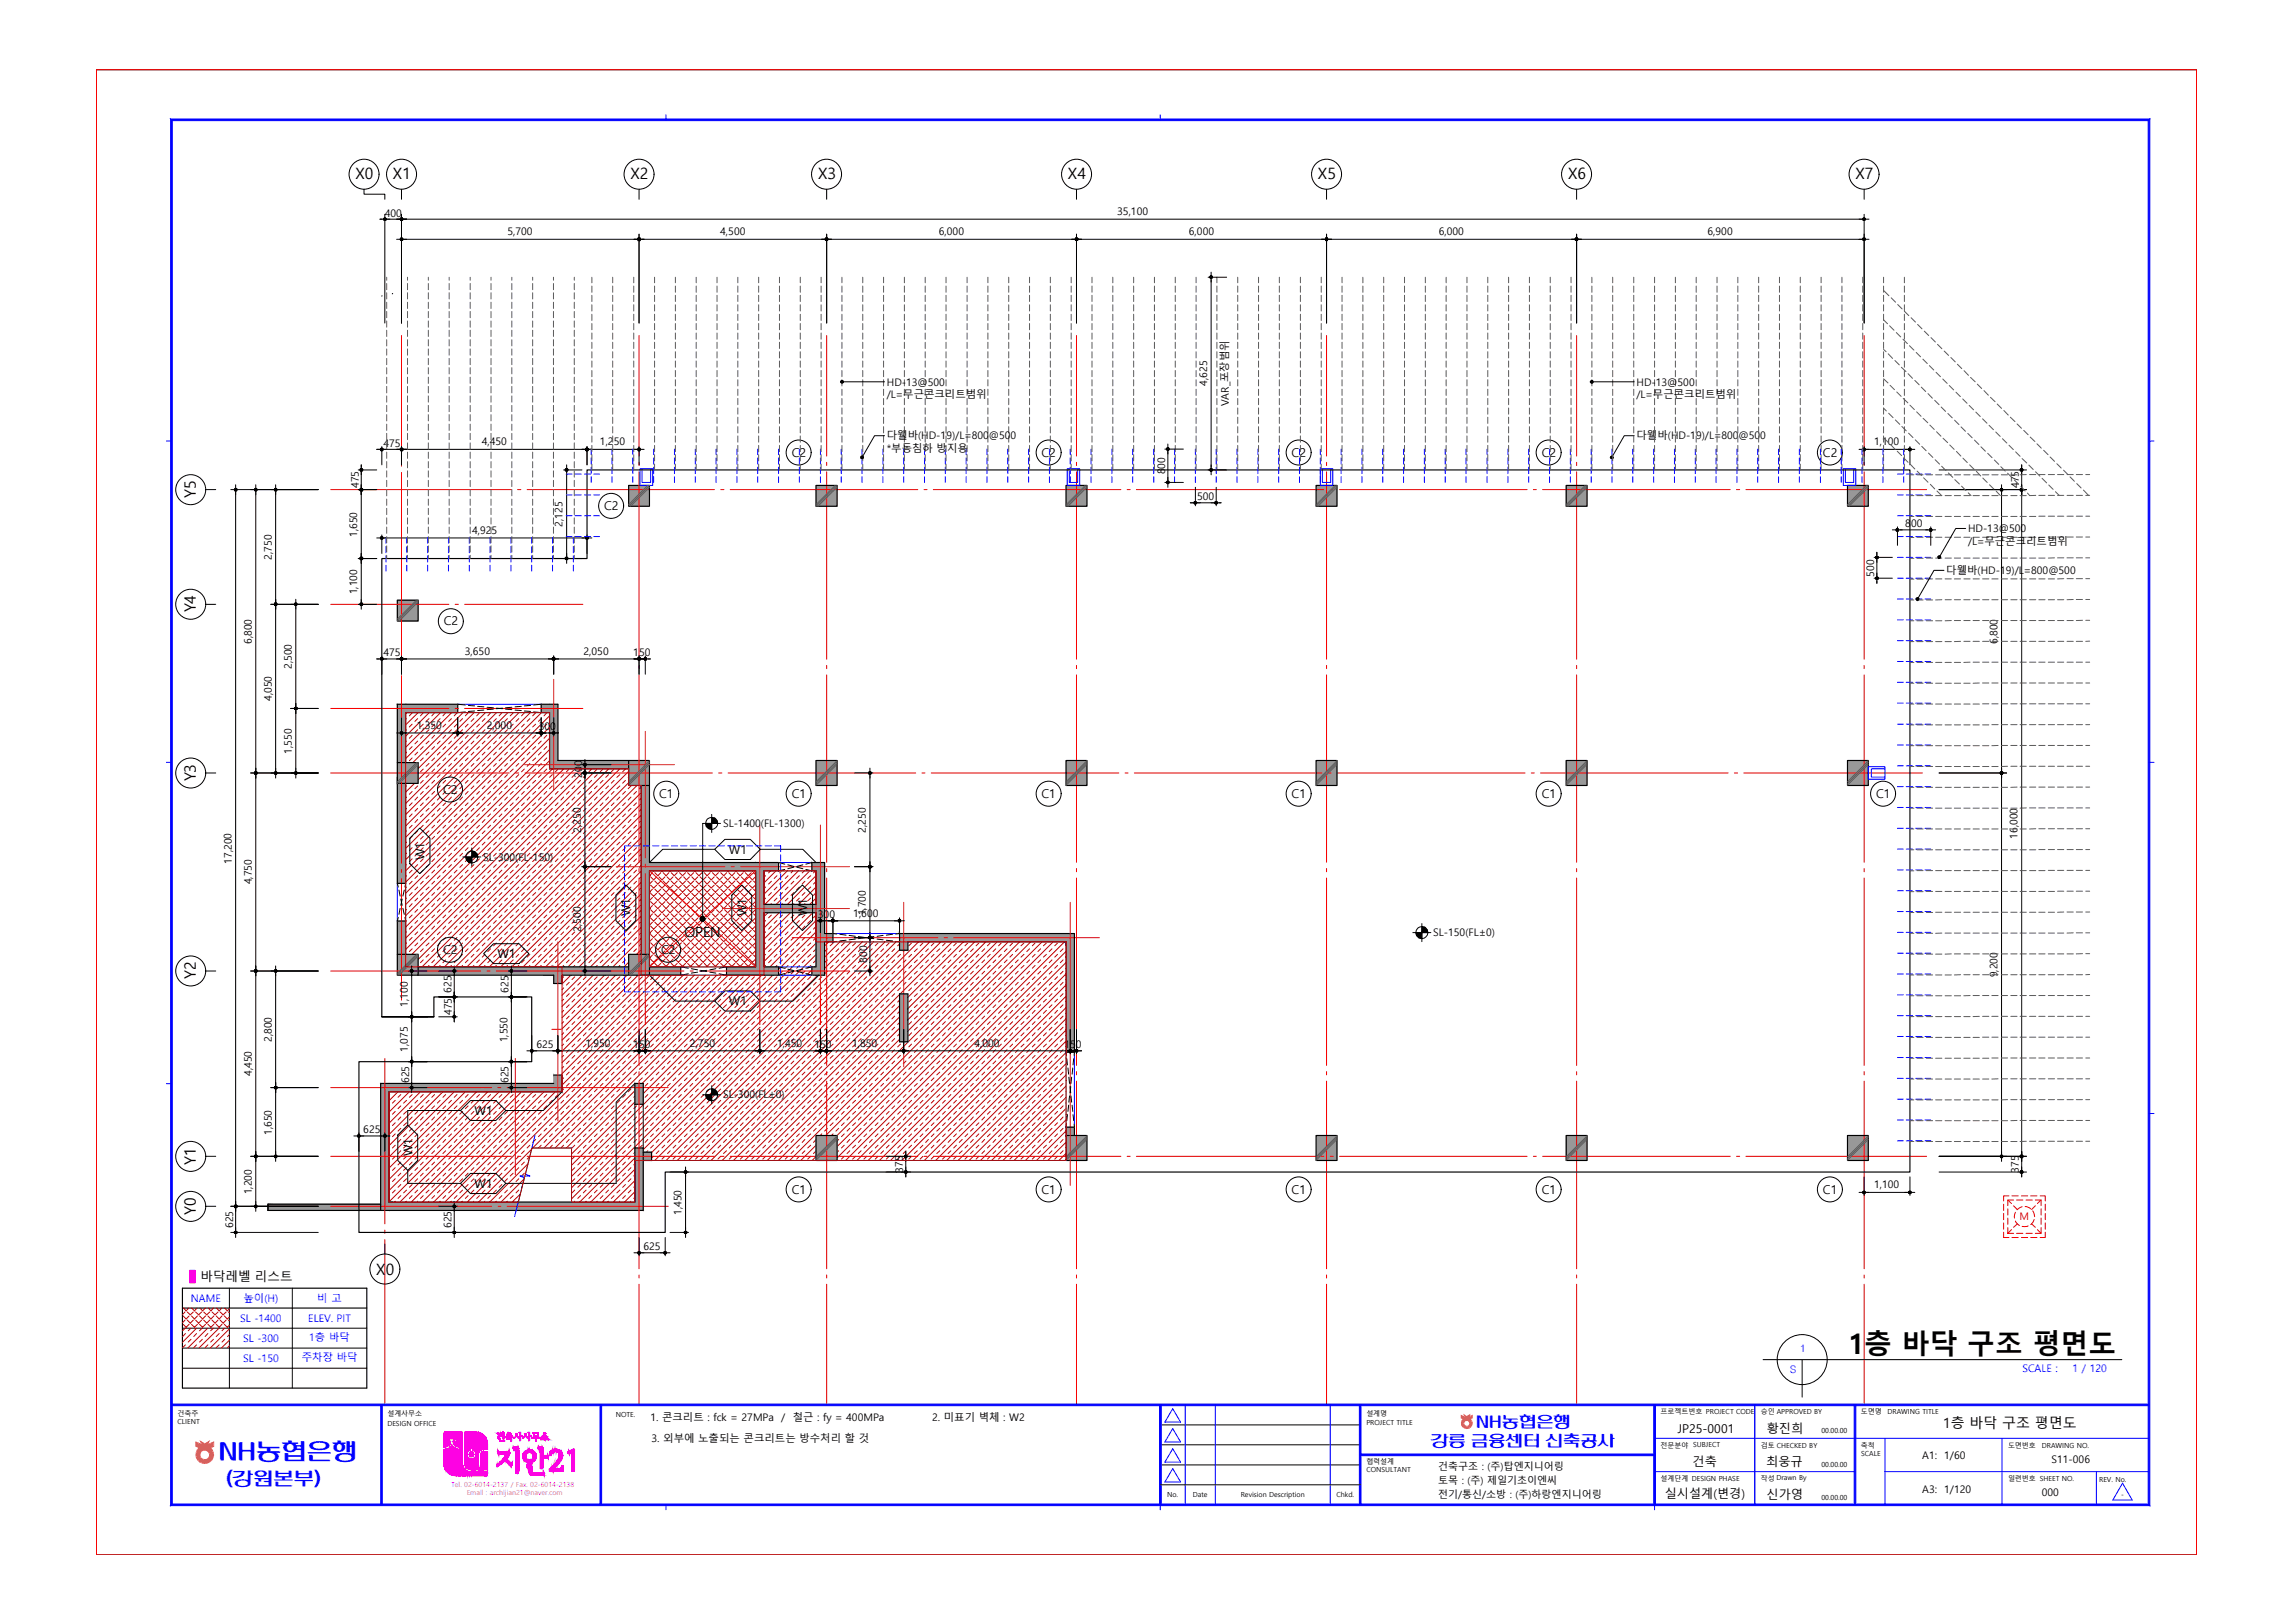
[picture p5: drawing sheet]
<svg xmlns="http://www.w3.org/2000/svg" width="420mm" height="297mm" viewBox="0 0 420 297" stroke-linecap="round" stroke-linejoin="round" font-family="sans-serif">
<defs><g id="words">
<text font-size="5.1" x="338.2" y="247.7">1층 바닥 구조 평면도</text>
<text font-size="4.8" fill="#00f" x="40" y="267.6">NH농협은행</text>
<text font-size="3.9" fill="#00f" x="41.4" y="272.1">(강원본부)</text>
<g font-size="3.3" fill="#00f">
<text x="270.2" y="261.6">NH농협은행</text>
<text x="261.9" y="264.9">강릉 금융센터 신축공사</text>
</g>
<g font-size="2.9">
<text x="65.1" y="32.8">X0</text>
<text x="71.9" y="32.8">X1</text>
<text x="115.4" y="32.8">X2</text>
<text x="149.7" y="32.8">X3</text>
<text x="195.4" y="32.8">X4</text>
<text x="241.2" y="32.8">X5</text>
<text x="287" y="32.8">X6</text>
<text x="339.6" y="32.8">X7</text>
<text x="35.8" y="91.1" transform="rotate(-90 35.8 91.1)">Y5</text>
<text x="35.8" y="112.1" transform="rotate(-90 35.8 112.1)">Y4</text>
<text x="35.8" y="143" transform="rotate(-90 35.8 143)">Y3</text>
<text x="35.8" y="179.2" transform="rotate(-90 35.8 179.2)">Y2</text>
<text x="35.8" y="213.1" transform="rotate(-90 35.8 213.1)">Y1</text>
<text x="35.8" y="222.3" transform="rotate(-90 35.8 222.3)">Y0</text>
<text x="68.9" y="233.4">X0</text>
</g>
<g font-size="2.5">
<text x="125.3" y="171.4">OPEN</text>
<text x="355.6" y="261.3">1층 바닥 구조 평면도</text>
</g>
<text font-size="2.3" x="36.7" y="234.4">바닥레벨 리스트</text>
<g font-size="2.2">
<text x="144.9" y="83.6">C2</text>
<text x="190.6" y="83.6">C2</text>
<text x="236.4" y="83.6">C2</text>
<text x="282.1" y="83.6">C2</text>
<text x="333.6" y="83.6">C2</text>
<text x="110.6" y="93.3">C2</text>
<text x="81.2" y="114.4">C2</text>
<text x="81.1" y="145.2">C2</text>
<text x="120.6" y="146">C1</text>
<text x="144.9" y="146">C1</text>
<text x="190.6" y="146">C1</text>
<text x="236.4" y="146">C1</text>
<text x="282.1" y="146">C1</text>
<text x="343.4" y="146">C1</text>
<text x="77.7" y="157.5" transform="rotate(-90 77.7 157.5)">W1</text>
<text x="133.4" y="156.2">W1</text>
<text x="115.3" y="167.7" transform="rotate(-90 115.3 167.7)">W1</text>
<text x="136.6" y="167.7" transform="rotate(-90 136.6 167.7)">W1</text>
<text x="147.7" y="167.7" transform="rotate(-90 147.7 167.7)">W1</text>
<text x="81.1" y="174.6">C2</text>
<text x="91" y="175.3">W1</text>
<text x="121" y="174.6">C2</text>
<text x="133.4" y="184">W1</text>
<text x="86.9" y="204.1">W1</text>
<text x="75.5" y="211.6" transform="rotate(-90 75.5 211.6)">W1</text>
<text x="86.9" y="217.4">W1</text>
<text x="144.9" y="218.4">C1</text>
<text x="190.6" y="218.4">C1</text>
<text x="236.4" y="218.4">C1</text>
<text x="282.1" y="218.4">C1</text>
<text x="333.6" y="218.4">C1</text>
<text x="307.1" y="262.1">JP25-0001</text>
<text x="323.3" y="262.2">황진희</text>
<text x="309.7" y="268.3">건축</text>
<text x="323.2" y="268.3">최웅규</text>
<text x="304.7" y="274.1">실시설계(변경)</text>
<text x="323.3" y="274.4">신가영</text>
</g>
<g font-size="1.9">
<text x="70.4" y="39.6">400</text>
<text x="204.5" y="39.4">35,100</text>
<text x="92.9" y="43.1">5,700</text>
<text x="131.8" y="43.1">4,500</text>
<text x="171.8" y="43.1">6,000</text>
<text x="217.6" y="43.1">6,000</text>
<text x="263.3" y="43.1">6,000</text>
<text x="312.5" y="43.1">6,900</text>
<text x="162.3" y="70.5">HD-13@500</text>
<text x="220.9" y="70.6" transform="rotate(-90 220.9 70.6)">4,625</text>
<text x="299.5" y="70.5">HD-13@500</text>
<text x="162.3" y="72.8">/L=무근콘크리트범위</text>
<text x="224.9" y="74.4" transform="rotate(-90 224.9 74.4)">VAR_포장범위</text>
<text x="299.5" y="72.8">/L=무근콘크리트범위</text>
<text x="70.2" y="81.8">475</text>
<text x="88.2" y="81.5">4,450</text>
<text x="109.8" y="81.5">1,250</text>
<text x="162.3" y="80.4">다웰바(HD-19)/L=800@500</text>
<text x="162.3" y="82.7">*부동침하 방지용</text>
<text x="299.5" y="80.4">다웰바(HD-19)/L=800@500</text>
<text x="343" y="81.5">1,100</text>
<text x="65.6" y="89.3" transform="rotate(-90 65.6 89.3)">475</text>
<text x="213.2" y="86.8" transform="rotate(-90 213.2 86.8)">800</text>
<text x="369.5" y="89.3" transform="rotate(-90 369.5 89.3)">475</text>
<text x="219.1" y="91.5">500</text>
<text x="65.4" y="98.3" transform="rotate(-90 65.4 98.3)">1,650</text>
<text x="86.4" y="97.7">4,925</text>
<text x="102.9" y="96.4" transform="rotate(-90 102.9 96.4)">2,125</text>
<text x="348.7" y="96.5">800</text>
<text x="360.2" y="97.4">HD-13@500</text>
<text x="360.2" y="99.7">/L=무근콘크리트범위</text>
<text x="49.7" y="102.4" transform="rotate(-90 49.7 102.4)">2,750</text>
<text x="343" y="105.5" transform="rotate(-90 343 105.5)">500</text>
<text x="356.2" y="105.1">다웰바(HD-19)/L=800@500</text>
<text x="65.4" y="108.8" transform="rotate(-90 65.4 108.8)">1,100</text>
<text x="46.1" y="117.9" transform="rotate(-90 46.1 117.9)">6,800</text>
<text x="85.1" y="119.9">3,650</text>
<text x="106.8" y="119.9">2,050</text>
<text x="365.6" y="117.9" transform="rotate(-90 365.6 117.9)">6,800</text>
<text x="53.4" y="122.4" transform="rotate(-90 53.4 122.4)">2,500</text>
<text x="70.2" y="120.1">475</text>
<text x="115.9" y="120.1">150</text>
<text x="49.7" y="128.3" transform="rotate(-90 49.7 128.3)">4,050</text>
<text x="53.4" y="137.9" transform="rotate(-90 53.4 137.9)">1,550</text>
<text x="76.3" y="133.4">1,350</text>
<text x="89.1" y="133.4">2,000</text>
<text x="98.6" y="133.7">300</text>
<text x="106.5" y="142.3" transform="rotate(-90 106.5 142.3)">200</text>
<text x="106.3" y="152.4" transform="rotate(-90 106.3 152.4)">2,250</text>
<text x="132.3" y="151.4">SL-1400(FL-1300)</text>
<text x="158.5" y="152.4" transform="rotate(-90 158.5 152.4)">2,250</text>
<text x="369.2" y="153.5" transform="rotate(-90 369.2 153.5)">16,000</text>
<text x="42.4" y="158.1" transform="rotate(-90 42.4 158.1)">17,200</text>
<text x="46.1" y="161.9" transform="rotate(-90 46.1 161.9)">4,750</text>
<text x="88.4" y="157.5">SL-300(FL-150)</text>
<text x="149.7" y="168">300</text>
<text x="156.2" y="167.7">1,600</text>
<text x="158.5" y="167.5" transform="rotate(-90 158.5 167.5)">1,700</text>
<text x="106.3" y="170.5" transform="rotate(-90 106.3 170.5)">2,500</text>
<text x="262.3" y="171.3">SL-150(FL±0)</text>
<text x="158.7" y="176.2" transform="rotate(-90 158.7 176.2)">800</text>
<text x="365.6" y="178.8" transform="rotate(-90 365.6 178.8)">9,200</text>
<text x="74.6" y="184.3" transform="rotate(-90 74.6 184.3)">1,100</text>
<text x="82.6" y="181.6" transform="rotate(-90 82.6 181.6)">625</text>
<text x="82.7" y="185.8" transform="rotate(-90 82.7 185.8)">475</text>
<text x="93.1" y="181.6" transform="rotate(-90 93.1 181.6)">625</text>
<text x="49.7" y="190.7" transform="rotate(-90 49.7 190.7)">2,800</text>
<text x="92.9" y="190.7" transform="rotate(-90 92.9 190.7)">1,550</text>
<text x="98.2" y="191.8">625</text>
<text x="107.1" y="191.6">1,950</text>
<text x="115.9" y="191.8">150</text>
<text x="126.3" y="191.6">2,750</text>
<text x="142.2" y="191.6">1,450</text>
<text x="149" y="191.8">150</text>
<text x="155.9" y="191.6">1,850</text>
<text x="178.3" y="191.6">4,000</text>
<text x="194.8" y="191.8">150</text>
<text x="46.1" y="196.9" transform="rotate(-90 46.1 196.9)">4,450</text>
<text x="74.6" y="192.5" transform="rotate(-90 74.6 192.5)">1,075</text>
<text x="74.9" y="198.2" transform="rotate(-90 74.9 198.2)">625</text>
<text x="93.1" y="198.2" transform="rotate(-90 93.1 198.2)">625</text>
<text x="132.3" y="201">SL-300(FL±0)</text>
<text x="49.7" y="207.7" transform="rotate(-90 49.7 207.7)">1,650</text>
<text x="66.5" y="207.4">625</text>
<text x="165.3" y="214.6" transform="rotate(-90 165.3 214.6)">375</text>
<text x="369.5" y="214.6" transform="rotate(-90 369.5 214.6)">375</text>
<text x="46.1" y="218.5" transform="rotate(-90 46.1 218.5)">1,200</text>
<text x="343" y="217.5">1,100</text>
<text x="42.7" y="224.7" transform="rotate(-90 42.7 224.7)">625</text>
<text x="82.6" y="224.7" transform="rotate(-90 82.6 224.7)">625</text>
<text x="124.7" y="222.4" transform="rotate(-90 124.7 222.4)">1,450</text>
<text x="117.8" y="228.8">625</text>
<text x="119" y="260">1. 콘크리트 : fck = 27MPa</text>
<text x="119.2" y="263.8">3. 외부에 노출되는 콘크리트는 방수처리 할 것</text>
<text x="143" y="260">/ 철근 : fy = 400MPa</text>
<text x="170.6" y="260.1">2. 미표기 벽체 : W2</text>
<text x="351.8" y="267.1">A1: 1/60</text>
<text x="375.4" y="267.7">S11-006</text>
<text x="351.8" y="273.2">A3: 1/120</text>
<text x="373.7" y="273.8">000</text>
</g>
<text font-size="1.9" fill="#f00" x="369.6" y="223.3">M</text>
<g font-size="1.9" fill="#00f">
<text x="35" y="238.2">NAME</text>
<text x="44.6" y="238.2">높이(H)</text>
<text x="58.1" y="238.2">비 고</text>
<text x="43.9" y="241.9">SL -1400</text>
<text x="44.5" y="245.6">SL -300</text>
<text x="56.4" y="241.9">ELEV. PIT</text>
<text x="56.6" y="245.4">1층 바닥</text>
<text x="44.5" y="249.2">SL -150</text>
<text x="55.2" y="249.1">주차장 바닥</text>
<text x="327.6" y="251.3">S</text>
<text x="329.4" y="247.3">1</text>
<text x="370.1" y="251">SCALE :</text>
<text x="379.3" y="251">1 / 120</text>
</g>
<g font-size="1.8">
<text x="263.2" y="269">건축구조 : (주)탑엔지니어링</text>
<text x="263.2" y="271.6">토목 : (주) 제일기초이엔씨</text>
<text x="263.2" y="274.2">전기/통신/소방 : (주)하랑엔지니어링</text>
</g>
<g font-size="1.3">
<text x="32.5" y="260.6">CLIENT</text>
<text x="32.5" y="259.2">건축주</text>
<text x="70.9" y="261">DESIGN OFFICE</text>
<text x="70.9" y="259.2">설계사무소</text>
<text x="112.7" y="259.3">NOTE.</text>
<text x="250" y="260.8">PROJECT TITLE</text>
<text x="250" y="259.2">설계명</text>
<text x="303.9" y="258.8">프로젝트번호 PROJECT CODE</text>
<text x="322.2" y="258.8">승인 APPROVED BY</text>
<text x="333.3" y="262.3">00.00.00</text>
<text x="340.6" y="258.8">도면명</text>
<text x="345.4" y="258.7">DRAWING TITLE</text>
<text x="250" y="269.3">CONSULTANT</text>
<text x="250" y="267.9">협력설계</text>
<text x="303.9" y="264.9">전문분야 SUBJECT</text>
<text x="322.2" y="264.9">검토 CHECKED BY</text>
<text x="333.3" y="268.4">00.00.00</text>
<text x="340.6" y="264.9">축척</text>
<text x="340.6" y="266.5">SCALE</text>
<text x="367.5" y="264.9">도면번호</text>
<text x="373.7" y="264.9">DRAWING NO.</text>
<text x="213.6" y="273.9">No.</text>
<text x="218.3" y="273.9">Date</text>
<text x="227.1" y="273.9">Revision Description</text>
<text x="244.6" y="273.9">Chkd.</text>
<text x="303.9" y="271">설계단계 DESIGN PHASE</text>
<text x="322.2" y="271">작성 Drawn By</text>
<text x="333.3" y="274.5">00.00.00</text>
<text x="367.5" y="271">일련번호 SHEET NO.</text>
<text x="384.2" y="271.1">REV. No.</text>
<text x="388.2" y="274">-</text>
</g>
<g font-size="1.3" fill="#f0f">
<text x="82.6" y="272.2">Tel. 02-6014-2137 / Fax. 02-6014-2138</text>
<text x="85.4" y="273.7">Email : archijian21@naver.com</text>
</g>
</g></defs>
<!-- layer: HAT -->
<g fill="none" stroke="#b80000" stroke-width=".18">
<path d="M74.2 130.4h26.4v10.3h14.4v3h2.3v34.8h22.5v-19.1h9.5v13h45.8v40h-78.9v7.6h-11.6v-9.9h-7.2l-2.5 9.9h-23.7v-20.2h31.7v-22.9h-28.7zM74.4 131.5l-.2 .1M74.4 133.5l-.2 .2M74.4 135.6l-.2 .1M74.4 137.6l-.2 .2M74.4 139.7l-.2 .1M74.5 130.4l-.3 .2M75.4 130.4l-.5 .6M75.4 132.5l-.5 .5M75.4 134.6l-.5 .5M75.4 136.6l-.5 .5M75.4 138.7l-.5 .5"/>
<path d="M76.4 131.5l-.5 .5M76.4 133.5l-.5 .5M76.4 135.6l-.5 .5M76.4 137.6l-.5 .6M76.4 139.7l-.5 .5M76.5 130.4l-2.3 2.2M77.5 130.4l-.6 .6M77.5 132.5l-.6 .5M77.5 134.6l-.6 .5M77.5 136.6l-.6 .5M77.5 138.7l-.6 .5M78.5 131.5l-.5 .5"/>
<path d="M78.5 133.5l-.5 .5M78.5 135.6l-.5 .5M78.5 137.6l-.5 .6M78.5 139.7l-.5 .5M78.6 130.4l-4.4 4.3M79.5 130.4l-.5 .6M79.5 132.5l-.5 .5M79.5 134.6l-.5 .5M79.5 136.6l-.5 .5M79.5 138.7l-.5 .5M80.5 131.5l-.5 .5M80.5 133.5l-.5 .5"/>
<path d="M80.5 135.6l-.5 .5M80.5 137.6l-.5 .6M80.5 139.7l-.5 .5M80.6 130.4l-6.4 6.4M81.6 130.4l-.5 .6M81.6 132.5l-.5 .5M81.6 134.6l-.5 .5M81.6 136.6l-.5 .5M81.6 138.7l-.5 .5M82.6 131.5l-.5 .5M82.6 133.5l-.5 .5M82.6 135.6l-.5 .5"/>
<path d="M82.6 137.6l-.5 .6M82.6 139.7l-.5 .5M82.7 130.4l-8.5 8.4M83.6 130.4l-.5 .6M83.6 132.5l-.5 .5M83.6 134.6l-.5 .5M83.6 136.6l-.5 .5M83.6 138.7l-.5 .5M84.7 131.5l-.6 .5M84.7 133.5l-.6 .5M84.7 135.6l-.6 .5M84.7 137.6l-.6 .6"/>
<path d="M84.7 139.7l-.6 .5M84.7 130.4l-10.5 10.5M85.7 130.4l-.5 .6M85.7 132.5l-.5 .5M85.7 134.6l-.5 .5M85.7 136.6l-.5 .5M85.7 138.7l-.5 .5M86.7 131.5l-.5 .5M86.7 133.5l-.5 .5M86.7 135.6l-.5 .5M86.7 137.6l-.5 .6M86.7 139.7l-.5 .5"/>
<path d="M86.8 130.4l-12.6 12.5M87.7 130.4l-.5 .6M87.7 132.5l-.5 .5M87.7 134.6l-.5 .5M87.7 136.6l-.5 .5M87.7 138.7l-.5 .5M88.8 131.5l-.5 .5M88.8 133.5l-.5 .5M88.8 135.6l-.5 .5M88.8 137.6l-.5 .6M88.8 139.7l-.5 .5M88.8 130.4l-14.6 14.6"/>
<path d="M89.8 130.4l-.5 .6M89.8 132.5l-.5 .5M89.8 134.6l-.5 .5M89.8 136.6l-.5 .5M89.8 138.7l-.5 .5M90.8 131.5l-.5 .5M90.8 133.5l-.5 .5M90.8 135.6l-.5 .5M90.8 137.6l-.5 .6M90.8 139.7l-.5 .5M90.9 130.4l-16.7 16.6M91.8 130.4l-.5 .6"/>
<path d="M91.8 132.5l-.5 .5M91.8 134.6l-.5 .5M91.8 136.6l-.5 .5M91.8 138.7l-.5 .5M92.9 131.5l-.5 .5M92.9 133.5l-.5 .5M92.9 135.6l-.5 .5M92.9 137.6l-.5 .6M92.9 139.7l-.5 .5M92.9 130.4l-18.7 18.7M93.9 130.4l-.5 .6M93.9 132.5l-.5 .5"/>
<path d="M93.9 134.6l-.5 .5M93.9 136.6l-.5 .5M93.9 138.7l-.5 .5M94.9 131.5l-.5 .5M94.9 133.5l-.5 .5M94.9 135.6l-.5 .5M94.9 137.6l-.5 .6M94.9 139.7l-.5 .5M95 130.4l-20.8 20.7M96 130.4l-.6 .6M96 132.5l-.6 .5M96 134.6l-.6 .5"/>
<path d="M96 136.6l-.6 .5M96 138.7l-.6 .5M97 131.5l-.5 .5M97 133.5l-.5 .5M97 135.6l-.5 .5M97 137.6l-.5 .6M97 139.7l-.5 .5M97.1 130.4l-22.9 22.8M98 130.4l-.5 .6M98 132.5l-.5 .5M98 134.6l-.5 .5M98 136.6l-.5 .5"/>
<path d="M98 138.7l-.5 .5M99 131.5l-.5 .5M99 133.5l-.5 .5M99 135.6l-.5 .5M99 137.6l-.5 .6M99 139.7l-.5 .5M99.1 130.4l-24.9 24.9M100.1 130.4l-.5 .6M100.1 132.5l-.5 .5M100.1 134.6l-.5 .5M100.1 136.6l-.5 .5M100.1 138.7l-.5 .5"/>
<path d="M100.6 131l-26.4 26.3M100.6 133.1l-26.4 26.3M100.6 135.1l-26.4 26.3M100.6 137.2l-26.4 26.3M100.6 139.2l-26.4 26.3M74.4 141.7l-.2 .2M74.4 143.8l-.2 .2M74.4 145.9l-.2 .1M74.4 147.9l-.2 .2M74.4 150l-.2 .1M74.4 152l-.2 .2M74.4 154.1l-.2 .1"/>
<path d="M74.4 156.1l-.2 .2M74.4 158.2l-.2 .1M75.4 140.7l-.5 .5M75.4 142.8l-.5 .5M75.4 144.8l-.5 .5M75.4 146.9l-.5 .5M75.4 148.9l-.5 .6M75.4 151l-.5 .5M75.4 153.1l-.5 .5M75.4 155.1l-.5 .5M75.4 157.2l-.5 .5M75.4 159.2l-.5 .5"/>
<path d="M76.4 141.7l-.5 .6M76.4 143.8l-.5 .5M76.4 145.9l-.5 .5M76.4 147.9l-.5 .5M76.4 150l-.5 .5M76.4 152l-.5 .5M76.4 154.1l-.5 .5M76.4 156.1l-.5 .6M76.4 158.2l-.5 .5M77.5 140.7l-.6 .5M77.5 142.8l-.6 .5M77.5 144.8l-.6 .5"/>
<path d="M77.5 146.9l-.6 .5M77.5 148.9l-.6 .6M77.5 151l-.6 .5M77.5 153.1l-.6 .5M77.5 155.1l-.6 .5M77.5 157.2l-.6 .5M77.5 159.2l-.6 .5M78.5 141.7l-.5 .6M78.5 143.8l-.5 .5M78.5 145.9l-.5 .5M78.5 147.9l-.5 .5M78.5 150l-.5 .5"/>
<path d="M78.5 152l-.5 .5M78.5 154.1l-.5 .5M78.5 156.1l-.5 .6M78.5 158.2l-.5 .5M79.5 140.7l-.5 .5M79.5 142.8l-.5 .5M79.5 144.8l-.5 .5M79.5 146.9l-.5 .5M79.5 148.9l-.5 .6M79.5 151l-.5 .5M79.5 153.1l-.5 .5M79.5 155.1l-.5 .5"/>
<path d="M79.5 157.2l-.5 .5M79.5 159.2l-.5 .5M80.5 141.7l-.5 .6M80.5 143.8l-.5 .5M80.5 145.9l-.5 .5M80.5 147.9l-.5 .5M80.5 150l-.5 .5M80.5 152l-.5 .5M80.5 154.1l-.5 .5M80.5 156.1l-.5 .6M80.5 158.2l-.5 .5M81.6 140.7l-.5 .5"/>
<path d="M81.6 142.8l-.5 .5M81.6 144.8l-.5 .5M81.6 146.9l-.5 .5M81.6 148.9l-.5 .6M81.6 151l-.5 .5M81.6 153.1l-.5 .5M81.6 155.1l-.5 .5M81.6 157.2l-.5 .5M81.6 159.2l-.5 .5M82.6 141.7l-.5 .6M82.6 143.8l-.5 .5M82.6 145.9l-.5 .5"/>
<path d="M82.6 147.9l-.5 .5M82.6 150l-.5 .5M82.6 152l-.5 .5M82.6 154.1l-.5 .5M82.6 156.1l-.5 .6M82.6 158.2l-.5 .5M83.6 140.7l-.5 .5M83.6 142.8l-.5 .5M83.6 144.8l-.5 .5M83.6 146.9l-.5 .5M83.6 148.9l-.5 .6M83.6 151l-.5 .5"/>
<path d="M83.6 153.1l-.5 .5M83.6 155.1l-.5 .5M83.6 157.2l-.5 .5M83.6 159.2l-.5 .5M84.7 141.7l-.6 .6M84.7 143.8l-.6 .5M84.7 145.9l-.6 .5M84.7 147.9l-.6 .5M84.7 150l-.6 .5M84.7 152l-.6 .5M84.7 154.1l-.6 .5M84.7 156.1l-.6 .6"/>
<path d="M84.7 158.2l-.6 .5M85.7 140.7l-.5 .5M85.7 142.8l-.5 .5M85.7 144.8l-.5 .5M85.7 146.9l-.5 .5M85.7 148.9l-.5 .6M85.7 151l-.5 .5M85.7 153.1l-.5 .5M85.7 155.1l-.5 .5M85.7 157.2l-.5 .5M85.7 159.2l-.5 .5M86.7 141.7l-.5 .6"/>
<path d="M86.7 143.8l-.5 .5M86.7 145.9l-.5 .5M86.7 147.9l-.5 .5M86.7 150l-.5 .5M86.7 152l-.5 .5M86.7 154.1l-.5 .5M86.7 156.1l-.5 .6M86.7 158.2l-.5 .5M87.7 140.7l-.5 .5M87.7 142.8l-.5 .5M87.7 144.8l-.5 .5M87.7 146.9l-.5 .5"/>
<path d="M87.7 148.9l-.5 .6M87.7 151l-.5 .5M87.7 153.1l-.5 .5M87.7 155.1l-.5 .5M87.7 157.2l-.5 .5M87.7 159.2l-.5 .5M88.8 141.7l-.5 .6M88.8 143.8l-.5 .5M88.8 145.9l-.5 .5M88.8 147.9l-.5 .5M88.8 150l-.5 .5M88.8 152l-.5 .5"/>
<path d="M88.8 154.1l-.5 .5M88.8 156.1l-.5 .6M88.8 158.2l-.5 .5M89.8 140.7l-.5 .5M89.8 142.8l-.5 .5M89.8 144.8l-.5 .5M89.8 146.9l-.5 .5M89.8 148.9l-.5 .6M89.8 151l-.5 .5M89.8 153.1l-.5 .5M89.8 155.1l-.5 .5M89.8 157.2l-.5 .5"/>
<path d="M89.8 159.2l-.5 .5M90.8 141.7l-.5 .6M90.8 143.8l-.5 .5M90.8 145.9l-.5 .5M90.8 147.9l-.5 .5M90.8 150l-.5 .5M90.8 152l-.5 .5M90.8 154.1l-.5 .5M90.8 156.1l-.5 .6M90.8 158.2l-.5 .5M91.8 140.7l-.5 .5M91.8 142.8l-.5 .5"/>
<path d="M91.8 144.8l-.5 .5M91.8 146.9l-.5 .5M91.8 148.9l-.5 .6M91.8 151l-.5 .5M91.8 153.1l-.5 .5M91.8 155.1l-.5 .5M91.8 157.2l-.5 .5M91.8 159.2l-.5 .5M92.9 141.7l-.5 .6M92.9 143.8l-.5 .5M92.9 145.9l-.5 .5M92.9 147.9l-.5 .5"/>
<path d="M92.9 150l-.5 .5M92.9 152l-.5 .5M92.9 154.1l-.5 .5M92.9 156.1l-.5 .6M92.9 158.2l-.5 .5M93.9 140.7l-.5 .5M93.9 142.8l-.5 .5M93.9 144.8l-.5 .5M93.9 146.9l-.5 .5M93.9 148.9l-.5 .6M93.9 151l-.5 .5M93.9 153.1l-.5 .5"/>
<path d="M93.9 155.1l-.5 .5M93.9 157.2l-.5 .5M93.9 159.2l-.5 .5M94.9 141.7l-.5 .6M94.9 143.8l-.5 .5M94.9 145.9l-.5 .5M94.9 147.9l-.5 .5M94.9 150l-.5 .5M94.9 152l-.5 .5M94.9 154.1l-.5 .5M94.9 156.1l-.5 .6M94.9 158.2l-.5 .5"/>
<path d="M96 140.7l-.6 .5M96 142.8l-.6 .5M96 144.8l-.6 .5M96 146.9l-.6 .5M96 148.9l-.6 .6M96 151l-.6 .5M96 153.1l-.6 .5M96 155.1l-.6 .5M96 157.2l-.6 .5M96 159.2l-.6 .5M97 141.7l-.5 .6M97 143.8l-.5 .5"/>
<path d="M97 145.9l-.5 .5M97 147.9l-.5 .5M97 150l-.5 .5M97 152l-.5 .5M97 154.1l-.5 .5M97 156.1l-.5 .6M97 158.2l-.5 .5M98 140.7l-.5 .5M98 142.8l-.5 .5M98 144.8l-.5 .5M98 146.9l-.5 .5M98 148.9l-.5 .6"/>
<path d="M98 151l-.5 .5M98 153.1l-.5 .5M98 155.1l-.5 .5M98 157.2l-.5 .5M98 159.2l-.5 .5M99 141.7l-.5 .6M99 143.8l-.5 .5M99 145.9l-.5 .5M99 147.9l-.5 .5M99 150l-.5 .5M99 152l-.5 .5M99 154.1l-.5 .5"/>
<path d="M99 156.1l-.5 .6M99 158.2l-.5 .5M100.1 140.7l-.5 .5M100.1 142.8l-.5 .5M100.1 144.8l-.5 .5M100.1 146.9l-.5 .5M100.1 148.9l-.5 .6M100.1 151l-.5 .5M100.1 153.1l-.5 .5M100.1 155.1l-.5 .5M100.1 157.2l-.5 .5M100.1 159.2l-.5 .5"/>
<path d="M101.1 141.7l-.5 .6M101.1 143.8l-.5 .5M101.1 145.9l-.5 .5M101.1 147.9l-.5 .5M101.1 150l-.5 .5M101.1 152l-.5 .5M101.1 154.1l-.5 .5M101.1 156.1l-.5 .6M101.1 158.2l-.5 .5M101.1 140.7l-26.9 26.9M102.1 140.7l-.5 .5M102.1 142.8l-.5 .5"/>
<path d="M102.1 144.8l-.5 .5M102.1 146.9l-.5 .5M102.1 148.9l-.5 .6M102.1 151l-.5 .5M102.1 153.1l-.5 .5M102.1 155.1l-.5 .5M102.1 157.2l-.5 .5M102.1 159.2l-.5 .5M103.2 141.7l-.6 .6M103.2 143.8l-.6 .5M103.2 145.9l-.6 .5M103.2 147.9l-.6 .5"/>
<path d="M103.2 150l-.6 .5M103.2 152l-.6 .5M103.2 154.1l-.6 .5M103.2 156.1l-.6 .6M103.2 158.2l-.6 .5M103.2 140.7l-29 28.9M104.2 140.7l-.5 .5M104.2 142.8l-.5 .5M104.2 144.8l-.5 .5M104.2 146.9l-.5 .5M104.2 148.9l-.5 .6M104.2 151l-.5 .5"/>
<path d="M104.2 153.1l-.5 .5M104.2 155.1l-.5 .5M104.2 157.2l-.5 .5M104.2 159.2l-.5 .5M105.2 141.7l-.5 .6M105.2 143.8l-.5 .5M105.2 145.9l-.5 .5M105.2 147.9l-.5 .5M105.2 150l-.5 .5M105.2 152l-.5 .5M105.2 154.1l-.5 .5M105.2 156.1l-.5 .6"/>
<path d="M105.2 158.2l-.5 .5M105.2 140.7l-31 31M106.2 140.7l-.5 .5M106.2 142.8l-.5 .5M106.2 144.8l-.5 .5M106.2 146.9l-.5 .5M106.2 148.9l-.5 .6M106.2 151l-.5 .5M106.2 153.1l-.5 .5M106.2 155.1l-.5 .5M106.2 157.2l-.5 .5M106.2 159.2l-.5 .5"/>
<path d="M107.3 141.7l-.5 .6M107.3 143.8l-.5 .5M107.3 145.9l-.5 .5M107.3 147.9l-.5 .5M107.3 150l-.5 .5M107.3 152l-.5 .5M107.3 154.1l-.5 .5M107.3 156.1l-.5 .6M107.3 158.2l-.5 .5M107.3 140.7l-33.1 33.1M108.3 140.7l-.5 .5M108.3 142.8l-.5 .5"/>
<path d="M108.3 144.8l-.5 .5M108.3 146.9l-.5 .5M108.3 148.9l-.5 .6M108.3 151l-.5 .5M108.3 153.1l-.5 .5M108.3 155.1l-.5 .5M108.3 157.2l-.5 .5M108.3 159.2l-.5 .5M109.3 141.7l-.5 .6M109.3 143.8l-.5 .5M109.3 145.9l-.5 .5M109.3 147.9l-.5 .5"/>
<path d="M109.3 150l-.5 .5M109.3 152l-.5 .5M109.3 154.1l-.5 .5M109.3 156.1l-.5 .6M109.3 158.2l-.5 .5M109.3 140.7l-35.1 35.1M110.3 140.7l-.5 .5M110.3 142.8l-.5 .5M110.3 144.8l-.5 .5M110.3 146.9l-.5 .5M110.3 148.9l-.5 .6M110.3 151l-.5 .5"/>
<path d="M110.3 153.1l-.5 .5M110.3 155.1l-.5 .5M110.3 157.2l-.5 .5M110.3 159.2l-.5 .5M111.4 141.7l-.5 .6M111.4 143.8l-.5 .5M111.4 145.9l-.5 .5M111.4 147.9l-.5 .5M111.4 150l-.5 .5M111.4 152l-.5 .5M111.4 154.1l-.5 .5M111.4 156.1l-.5 .6"/>
<path d="M111.4 158.2l-.5 .5M111.4 140.7l-36.2 36.2M112.4 140.7l-.5 .5M112.4 142.8l-.5 .5M112.4 144.8l-.5 .5M112.4 146.9l-.5 .5M112.4 148.9l-.5 .6M112.4 151l-.5 .5M112.4 153.1l-.5 .5M112.4 155.1l-.5 .5M112.4 157.2l-.5 .5M112.4 159.2l-.5 .5"/>
<path d="M113.4 140.7l-36.2 36.2M113.4 141.7l-.5 .6M113.4 143.8l-.5 .5M113.4 145.9l-.5 .5M113.4 147.9l-.5 .5M113.4 150l-.5 .5M113.4 152l-.5 .5M113.4 154.1l-.5 .5M113.4 156.1l-.5 .6M113.4 158.2l-.5 .5M114.5 140.7l-.6 .5M114.5 142.8l-.6 .5"/>
<path d="M114.5 144.8l-.6 .5M114.5 146.9l-.6 .5M114.5 148.9l-.6 .6M114.5 151l-.6 .5M114.5 153.1l-.6 .5M114.5 155.1l-.6 .5M114.5 157.2l-.6 .5M114.5 159.2l-.6 .5M115 141.2l-35.7 35.7M115 143.2l-33.6 33.7M115 142.2v.1M115.5 143.8l-.5 .5"/>
<path d="M115.5 145.9l-.5 .5M115.5 147.9l-.5 .5M115.5 150l-.5 .5M115.5 152l-.5 .5M115.5 154.1l-.5 .5M115.5 156.1l-.5 .6M115.5 158.2l-.5 .5M116.5 144.8l-.5 .5M116.5 146.9l-.5 .5M116.5 148.9l-.5 .6M116.5 151l-.5 .5M116.5 153.1l-.5 .5"/>
<path d="M116.5 155.1l-.5 .5M116.5 157.2l-.5 .5M116.5 159.2l-.5 .5M116.6 143.7l-33.2 33.2M117.3 145.1l-31.8 31.8M117.3 147.1l-29.8 29.8M117.3 149.2l-27.7 27.7M117.3 151.2l-25.7 25.7M117.3 153.3l-23.6 23.6M117.3 157.4l-19.5 19.5M117.3 159.4l-17.4 17.5M117.3 155.3l-21.6 21.6"/>
<path d="M117.3 144l-.3 .3M117.3 146.1l-.3 .3M117.3 148.1l-.3 .3M117.3 150.2l-.3 .3M117.3 152.2l-.3 .3M117.3 154.3l-.3 .3M117.3 158.4l-.3 .3M117.3 156.4l-.3 .3M118.9 159.4h19.4v17.5h-19.4zM119.4 159.7l-.5 .5M119.5 159.4l.1 .1 .1-.1M119.8 159.7l.6 .5 .5-.5"/>
<path d="M121 159.4l.1 .1 .2-.1M121.4 159.7l.5 .5 .5-.5M122.5 159.4l.1 .1 .2-.1M122.8 159.7l.6 .5 .5-.5M124 159.4l.1 .1 .2-.1M124.4 159.7l.5 .5 .6-.5M125.5 159.4l.1 .1 .2-.1M125.8 159.7l.6 .5 .5-.5M127 159.4l.2 .1 .1-.1M127.4 159.7l.5 .5 .6-.5M128.6 159.4l.1 .1 .1-.1M128.9 159.7l.5 .5 .5-.5"/>
<path d="M130 159.4l.2 .1 .1-.1M130.4 159.7l.5 .5 .6-.5M131.6 159.4l.1 .1 .1-.1M131.9 159.7l.5 .5 .6-.5M133.1 159.4l.1 .1 .1-.1M133.4 159.7l.5 .5 .6-.5M134.6 159.4l.1 .1 .1-.1M134.9 159.7l.6 .5 .5-.5M136.1 159.4l.1 .1 .1-.1M136.4 159.7l.5 .5 .6-.5M137.6 159.4l.1 .1 .1-.1M137.9 159.7l.4 .4"/>
<path d="M140 159.4l-.2 .1M141 159.4l-.3 .3M142 159.4l-2.2 2.2M143.1 159.4l-.4 .3M144.1 159.4l-4.3 4.2M145.1 159.4l-.3 .3M146.1 159.4l-6.3 6.3M147.2 159.4l-.4 .3M148.2 159.4l-8.4 8.3M149.2 159.4l-.3 .3M74.4 160.2l-.2 .2M74.4 162.3l-.2 .2"/>
<path d="M74.4 164.4l-.2 .1M74.4 166.4l-.2 .2M74.4 168.5l-.2 .1M74.4 170.5l-.2 .2M74.4 172.6l-.2 .1M74.4 174.6l-.2 .2M74.4 176.7l-.2 .1M75.4 161.3l-.5 .5M75.4 163.3l-.5 .5M75.4 165.4l-.5 .5M75.4 167.4l-.5 .6M75.4 169.5l-.5 .5"/>
<path d="M75.4 171.6l-.5 .5M75.4 173.6l-.5 .5M75.4 175.7l-.5 .5M76.4 160.2l-.5 .6M76.4 162.3l-.5 .5M76.4 164.4l-.5 .5M76.4 166.4l-.5 .5M76.4 168.5l-.5 .5M76.4 170.5l-.5 .5M76.4 172.6l-.5 .5M76.4 174.6l-.5 .6M76.4 176.7l-.2 .2"/>
<path d="M77.5 161.3l-.6 .5M77.5 163.3l-.6 .5M77.5 165.4l-.6 .5M77.5 167.4l-.6 .6M77.5 169.5l-.6 .5M77.5 171.6l-.6 .5M77.5 173.6l-.6 .5M77.5 175.7l-.6 .5M78.5 160.2l-.5 .6M78.5 162.3l-.5 .5M78.5 164.4l-.5 .5M78.5 166.4l-.5 .5"/>
<path d="M78.5 168.5l-.5 .5M78.5 170.5l-.5 .5M78.5 172.6l-.5 .5M78.5 174.6l-.5 .6M78.5 176.7l-.2 .2M79.5 161.3l-.5 .5M79.5 163.3l-.5 .5M79.5 165.4l-.5 .5M79.5 167.4l-.5 .6M79.5 169.5l-.5 .5M79.5 171.6l-.5 .5M79.5 173.6l-.5 .5"/>
<path d="M79.5 175.7l-.5 .5M80.5 160.2l-.5 .6M80.5 162.3l-.5 .5M80.5 164.4l-.5 .5M80.5 166.4l-.5 .5M80.5 168.5l-.5 .5M80.5 170.5l-.5 .5M80.5 172.6l-.5 .5M80.5 174.6l-.5 .6M80.5 176.7l-.2 .2M81.6 161.3l-.5 .5M81.6 163.3l-.5 .5"/>
<path d="M81.6 165.4l-.5 .5M81.6 167.4l-.5 .6M81.6 169.5l-.5 .5M81.6 171.6l-.5 .5M81.6 173.6l-.5 .5M81.6 175.7l-.5 .5M82.6 160.2l-.5 .6M82.6 162.3l-.5 .5M82.6 164.4l-.5 .5M82.6 166.4l-.5 .5M82.6 168.5l-.5 .5M82.6 170.5l-.5 .5"/>
<path d="M82.6 172.6l-.5 .5M82.6 174.6l-.5 .6M82.6 176.7l-.2 .2M83.6 161.3l-.5 .5M83.6 163.3l-.5 .5M83.6 165.4l-.5 .5M83.6 167.4l-.5 .6M83.6 169.5l-.5 .5M83.6 171.6l-.5 .5M83.6 173.6l-.5 .5M83.6 175.7l-.5 .5M84.7 160.2l-.6 .6"/>
<path d="M84.7 162.3l-.6 .5M84.7 164.4l-.6 .5M84.7 166.4l-.6 .5M84.7 168.5l-.6 .5M84.7 170.5l-.6 .5M84.7 172.6l-.6 .5M84.7 174.6l-.6 .6M84.7 176.7l-.3 .2M85.7 161.3l-.5 .5M85.7 163.3l-.5 .5M85.7 165.4l-.5 .5M85.7 167.4l-.5 .6"/>
<path d="M85.7 169.5l-.5 .5M85.7 171.6l-.5 .5M85.7 173.6l-.5 .5M85.7 175.7l-.5 .5M86.7 160.2l-.5 .6M86.7 162.3l-.5 .5M86.7 164.4l-.5 .5M86.7 166.4l-.5 .5M86.7 168.5l-.5 .5M86.7 170.5l-.5 .5M86.7 172.6l-.5 .5M86.7 174.6l-.5 .6"/>
<path d="M86.7 176.7l-.2 .2M87.7 161.3l-.5 .5M87.7 163.3l-.5 .5M87.7 165.4l-.5 .5M87.7 167.4l-.5 .6M87.7 169.5l-.5 .5M87.7 171.6l-.5 .5M87.7 173.6l-.5 .5M87.7 175.7l-.5 .5M88.8 160.2l-.5 .6M88.8 162.3l-.5 .5M88.8 164.4l-.5 .5"/>
<path d="M88.8 166.4l-.5 .5M88.8 168.5l-.5 .5M88.8 170.5l-.5 .5M88.8 172.6l-.5 .5M88.8 174.6l-.5 .6M88.8 176.7l-.3 .2M89.8 161.3l-.5 .5M89.8 163.3l-.5 .5M89.8 165.4l-.5 .5M89.8 167.4l-.5 .6M89.8 169.5l-.5 .5M89.8 171.6l-.5 .5"/>
<path d="M89.8 173.6l-.5 .5M89.8 175.7l-.5 .5M90.8 160.2l-.5 .6M90.8 162.3l-.5 .5M90.8 164.4l-.5 .5M90.8 166.4l-.5 .5M90.8 168.5l-.5 .5M90.8 170.5l-.5 .5M90.8 172.6l-.5 .5M90.8 174.6l-.5 .6M90.8 176.7l-.2 .2M91.8 161.3l-.5 .5"/>
<path d="M91.8 163.3l-.5 .5M91.8 165.4l-.5 .5M91.8 167.4l-.5 .6M91.8 169.5l-.5 .5M91.8 171.6l-.5 .5M91.8 173.6l-.5 .5M91.8 175.7l-.5 .5M92.9 160.2l-.5 .6M92.9 162.3l-.5 .5M92.9 164.4l-.5 .5M92.9 166.4l-.5 .5M92.9 168.5l-.5 .5"/>
<path d="M92.9 170.5l-.5 .5M92.9 172.6l-.5 .5M92.9 174.6l-.5 .6M92.9 176.7l-.2 .2M93.9 161.3l-.5 .5M93.9 163.3l-.5 .5M93.9 165.4l-.5 .5M93.9 167.4l-.5 .6M93.9 169.5l-.5 .5M93.9 171.6l-.5 .5M93.9 173.6l-.5 .5M93.9 175.7l-.5 .5"/>
<path d="M94.9 160.2l-.5 .6M94.9 162.3l-.5 .5M94.9 164.4l-.5 .5M94.9 166.4l-.5 .5M94.9 168.5l-.5 .5M94.9 170.5l-.5 .5M94.9 172.6l-.5 .5M94.9 174.6l-.5 .6M94.9 176.7l-.2 .2M96 161.3l-.6 .5M96 163.3l-.6 .5M96 165.4l-.6 .5"/>
<path d="M96 167.4l-.6 .6M96 169.5l-.6 .5M96 171.6l-.6 .5M96 173.6l-.6 .5M96 175.7l-.6 .5M97 160.2l-.5 .6M97 162.3l-.5 .5M97 164.4l-.5 .5M97 166.4l-.5 .5M97 168.5l-.5 .5M97 170.5l-.5 .5M97 172.6l-.5 .5"/>
<path d="M97 174.6l-.5 .6M97 176.7l-.2 .2M98 161.3l-.5 .5M98 163.3l-.5 .5M98 165.4l-.5 .5M98 167.4l-.5 .6M98 169.5l-.5 .5M98 171.6l-.5 .5M98 173.6l-.5 .5M98 175.7l-.5 .5M99 160.2l-.5 .6M99 162.3l-.5 .5"/>
<path d="M99 164.4l-.5 .5M99 166.4l-.5 .5M99 168.5l-.5 .5M99 170.5l-.5 .5M99 172.6l-.5 .5M99 174.6l-.5 .6M99 176.7l-.2 .2M100.1 161.3l-.5 .5M100.1 163.3l-.5 .5M100.1 165.4l-.5 .5M100.1 167.4l-.5 .6M100.1 169.5l-.5 .5"/>
<path d="M100.1 171.6l-.5 .5M100.1 173.6l-.5 .5M100.1 175.7l-.5 .5M101.1 160.2l-.5 .6M101.1 162.3l-.5 .5M101.1 164.4l-.5 .5M101.1 166.4l-.5 .5M101.1 168.5l-.5 .5M101.1 170.5l-.5 .5M101.1 172.6l-.5 .5M101.1 174.6l-.5 .6M101.1 176.7l-.2 .2"/>
<path d="M102.1 161.3l-.5 .5M102.1 163.3l-.5 .5M102.1 165.4l-.5 .5M102.1 167.4l-.5 .6M102.1 171.6l-.5 .5M102.1 175.7l-.5 .5M102.1 169.5l-.5 .5M102.1 173.6l-.5 .5M103.2 160.2l-.6 .6M103.2 162.3l-.6 .5M103.2 164.4l-.6 .5M103.2 166.4l-.6 .5"/>
<path d="M103.2 168.5l-.6 .5M103.2 170.5l-.6 .5M103.2 172.6l-.6 .5M103.2 174.6l-.6 .6M103.2 178.7l-.3 .3M103.2 176.7l-.3 .3M104.2 161.3l-.5 .5M104.2 163.3l-.5 .5M104.2 165.4l-.5 .5M104.2 167.4l-.5 .6M104.2 171.6l-.5 .5M104.2 173.6l-.5 .5"/>
<path d="M104.2 169.5l-.5 .5M104.2 177.7l-.5 .5M104.2 179.8l-.5 .5M104.2 175.7l-.5 .5M105.2 160.2l-.5 .6M105.2 162.3l-.5 .5M105.2 164.4l-.5 .5M105.2 166.4l-.5 .5M105.2 168.5l-.5 .5M105.2 170.5l-.5 .5M105.2 172.6l-.5 .5M105.2 176.7l-.5 .5"/>
<path d="M105.2 178.7l-.5 .6M105.2 174.6l-.5 .6M106.2 161.3l-.5 .5M106.2 163.3l-.5 .5M106.2 167.4l-.5 .6M106.2 171.6l-.5 .5M106.2 165.4l-.5 .5M106.2 169.5l-.5 .5M106.2 175.7l-.5 .5M106.2 177.7l-.5 .5M106.2 179.8l-.5 .5M106.2 173.6l-.5 .5"/>
<path d="M107.3 160.2l-.5 .6M107.3 162.3l-.5 .5M107.3 164.4l-.5 .5M107.3 166.4l-.5 .5M107.3 168.5l-.5 .5M107.3 170.5l-.5 .5M107.3 174.6l-.5 .6M107.3 176.7l-.5 .5M107.3 178.7l-.5 .6M107.3 172.6l-.5 .5M108.3 161.3l-.5 .5M108.3 163.3l-.5 .5"/>
<path d="M108.3 167.4l-.5 .6M108.3 165.4l-.5 .5M108.3 169.5l-.5 .5M108.3 173.6l-.5 .5M108.3 175.7l-.5 .5M108.3 177.7l-.5 .5M108.3 179.8l-.5 .5M108.3 171.6l-.5 .5M109.3 160.2l-.5 .6M109.3 162.3l-.5 .5M109.3 164.4l-.5 .5M109.3 166.4l-.5 .5"/>
<path d="M109.3 168.5l-.5 .5M109.3 172.6l-.5 .5M109.3 174.6l-.5 .6M109.3 176.7l-.5 .5M109.3 178.7l-.5 .6M109.3 170.5l-.5 .5M110.3 161.3l-.5 .5M110.3 163.3l-.5 .5M110.3 167.4l-.5 .6M110.3 165.4l-.5 .5M110.3 171.6l-.5 .5M110.3 173.6l-.5 .5"/>
<path d="M110.3 175.7l-.5 .5M110.3 177.7l-.5 .5M110.3 169.5l-.5 .5M110.3 179.8l-.5 .5M111.4 160.2l-.5 .6M111.4 162.3l-.5 .5M111.4 164.4l-.5 .5M111.4 166.4l-.5 .5M111.4 170.5l-.5 .5M111.4 172.6l-.5 .5M111.4 174.6l-.5 .6M111.4 176.7l-.5 .5"/>
<path d="M111.4 168.5l-.5 .5M111.4 178.7l-.5 .6M112.4 161.3l-.5 .5M112.4 163.3l-.5 .5M112.4 165.4l-.5 .5M112.4 171.6l-.5 .5M112.4 173.6l-.5 .5M112.4 175.7l-.5 .5M112.4 167.4l-.5 .6M112.4 169.5l-.5 .5M112.4 177.7l-.5 .5M112.4 179.8l-.5 .5"/>
<path d="M113.4 160.2l-.5 .6M113.4 162.3l-.5 .5M113.4 164.4l-.5 .5M113.4 166.4l-.5 .5M113.4 168.5l-.5 .5M113.4 170.5l-.5 .5M113.4 172.6l-.5 .5M113.4 174.6l-.5 .6M113.4 176.7l-.5 .5M113.4 178.7l-.5 .6M114.5 179.8l-.6 .5M114.5 161.3l-.6 .5"/>
<path d="M114.5 163.3l-.6 .5M114.5 167.4l-.6 .6M114.5 171.6l-.6 .5M114.5 173.6l-.6 .5M114.5 165.4l-.6 .5M114.5 169.5l-.6 .5M114.5 175.7l-.6 .5M114.5 177.7l-.6 .5M115.5 178.7l-.5 .6M115.5 160.2l-.5 .6M115.5 162.3l-.5 .5M115.5 166.4l-.5 .5"/>
<path d="M115.5 168.5l-.5 .5M115.5 170.5l-.5 .5M115.5 172.6l-.5 .5M115.5 164.4l-.5 .5M115.5 174.6l-.5 .6M115.5 176.7l-.5 .5M116.5 177.7l-.5 .5M116.5 161.3l-.5 .5M116.5 167.4l-.5 .6M116.5 171.6l-.5 .5M116.5 163.3l-.5 .5M116.5 165.4l-.5 .5"/>
<path d="M116.5 169.5l-.5 .5M116.5 173.6l-.5 .5M116.5 175.7l-.5 .5M116.5 179.8l-.5 .5M117.3 161.5l-15.4 15.4M117.3 165.6l-14.4 14.5M117.3 167.7l-14.4 14.4M117.3 169.7l-14.4 14.5M117.3 173.8l-14.4 14.5M117.3 163.6l-14.4 14.4M117.3 171.8l-14.4 14.4M117.3 175.9l-14.4 14.4"/>
<path d="M117.3 177.9l-14.4 14.5M117.3 160.5l-.3 .3M117.3 166.6l-.3 .3M117.3 170.7l-.3 .3M117.3 162.5l-.3 .3M117.3 164.6l-.3 .3M117.3 168.7l-.3 .3M117.3 172.8l-.3 .3M117.3 174.8l-.3 .4M117.3 176.9l-.3 .3M117.5 178.7l-.5 .6M118.6 179.8l-.5 .5"/>
<path d="M118.9 175.3h.1M118.9 173.8h.1M118.9 170.8h.1M118.9 167.8h.1M118.9 166.3h.1M118.9 163.3h.1M118.9 160.2h.1M118.9 178.5l-16 16M119.1 160.5l.5 .5 .6-.5M119.1 162l.5 .5 .6-.5M119.1 163.5l.5 .5 .6-.5M119.1 165l.5 .5 .6-.5"/>
<path d="M119.1 166.5l.5 .5 .6-.5M119.1 168l.5 .5 .6-.5M119.1 169.5l.5 .5 .6-.5M119.1 171l.5 .6 .6-.6M119.1 172.5l.5 .6 .6-.6M119.1 174l.5 .6 .6-.6M119.1 175.5l.5 .6 .6-.6M119.4 161.2l-.5 .5M119.4 162.7l-.5 .6M119.4 164.2l-.5 .5M119.4 165.7l-.5 .6M119.4 167.2l-.5 .6"/>
<path d="M119.4 168.8l-.5 .5M119.4 170.2l-.5 .6M119.4 171.8l-.5 .5M119.4 173.2l-.5 .6M119.4 174.8l-.5 .5M119.4 176.3l-.5 .5M119.6 178.7l-.5 .6M119.8 161.2l.6 .6 .5-.6M119.8 162.7l.6 .6 .5-.6M119.8 164.2l.6 .6 .5-.6M119.8 165.7l.6 .6 .5-.6M119.8 167.2l.6 .6 .5-.6"/>
<path d="M119.8 168.8l.6 .5 .5-.5M119.8 170.2l.6 .6 .5-.6M119.8 171.8l.6 .5 .5-.5M119.8 173.2l.6 .6 .5-.6M119.8 174.8l.6 .5 .5-.5M119.8 176.3l.6 .5 .5-.5M120.6 160.5l.5 .5 .6-.5M120.6 162l.5 .5 .6-.5M120.6 163.5l.5 .5 .6-.5M120.6 165l.5 .5 .6-.5M120.6 166.5l.5 .5 .6-.5M120.6 168l.5 .5 .6-.5"/>
<path d="M120.6 169.5l.5 .5 .6-.5M120.6 171l.5 .6 .6-.6M120.6 172.5l.5 .6 .6-.6M120.6 174l.5 .6 .6-.6M120.6 175.5l.5 .6 .6-.6M120.6 179.8l-.5 .5M120.9 178.5l-18 18M121.4 161.2l.5 .6 .5-.6M121.4 162.7l.5 .6 .5-.6M121.4 164.2l.5 .6 .5-.6M121.4 165.7l.5 .6 .5-.6M121.4 167.2l.5 .6 .5-.6"/>
<path d="M121.4 168.8l.5 .5 .5-.5M121.4 170.2l.5 .6 .5-.6M121.4 171.8l.5 .5 .5-.5M121.4 173.2l.5 .6 .5-.6M121.4 174.8l.5 .5 .5-.5M121.4 176.3l.5 .5 .5-.5M121.7 178.7l-.6 .6M122.1 160.5l.5 .5 .6-.5M122.1 162l.5 .5 .6-.5M122.1 163.5l.5 .5 .6-.5M122.1 165l.5 .5 .6-.5M122.1 166.5l.5 .5 .6-.5"/>
<path d="M122.1 168l.5 .5 .6-.5M122.1 169.5l.5 .5 .6-.5M122.1 171l.5 .6 .6-.6M122.1 172.5l.5 .6 .6-.6M122.1 174l.5 .6 .6-.6M122.1 175.5l.5 .6 .6-.6M122.7 179.8l-.5 .5M122.8 161.2l.6 .6 .5-.6M122.8 162.7l.6 .6 .5-.6M122.8 164.2l.6 .6 .5-.6M122.8 165.7l.6 .6 .5-.6M122.8 167.2l.6 .6 .5-.6"/>
<path d="M122.8 168.8l.6 .5 .5-.5M122.8 170.2l.6 .6 .5-.6M122.8 171.8l.6 .5 .5-.5M122.8 173.2l.6 .6 .5-.6M122.8 174.8l.6 .5 .5-.5M122.8 176.3l.6 .5 .5-.5M123 178.5l-20.1 20.1M123.6 160.5l.5 .5 .6-.5M123.6 162l.5 .5 .6-.5M123.6 163.5l.5 .5 .6-.5M123.6 165l.5 .5 .6-.5M123.6 166.5l.5 .5 .6-.5"/>
<path d="M123.6 168l.5 .5 .6-.5M123.6 169.5l.5 .5 .6-.5M123.6 171l.5 .6 .6-.6M123.6 172.5l.5 .6 .6-.6M123.6 174l.5 .6 .6-.6M123.6 175.5l.5 .6 .6-.6M123.7 178.7l-.5 .6M124.4 161.2l.5 .6 .6-.6M124.4 162.7l.5 .6 .6-.6M124.4 164.2l.5 .6 .6-.6M124.4 165.7l.5 .6 .6-.6M124.4 167.2l.5 .6 .6-.6"/>
<path d="M124.4 168.8l.5 .5 .6-.5M124.4 170.2l.5 .6 .6-.6M124.4 171.8l.5 .5 .6-.5M124.4 173.2l.5 .6 .6-.6M124.4 174.8l.5 .5 .6-.5M124.4 176.3l.5 .5 .6-.5M124.7 179.8l-.5 .5M125 178.5l-41.5 41.5M125.1 160.5l.5 .5 .6-.5M125.1 162l.5 .5 .6-.5M125.1 163.5l.5 .5 .6-.5M125.1 165l.5 .5 .6-.5"/>
<path d="M125.1 166.5l.5 .5 .6-.5M125.1 168l.5 .5 .6-.5M125.1 169.5l.5 .5 .6-.5M125.1 171l.5 .6 .6-.6M125.1 172.5l.5 .6 .6-.6M125.1 174l.5 .6 .6-.6M125.1 175.5l.5 .6 .6-.6M125.8 178.7l-.5 .6M125.8 161.2l.6 .6 .5-.6M125.8 162.7l.6 .6 .5-.6M125.8 164.2l.6 .6 .5-.6M125.8 165.7l.6 .6 .5-.6"/>
<path d="M125.8 167.2l.6 .6 .5-.6M125.8 168.8l.6 .5 .5-.5M125.8 170.2l.6 .6 .5-.6M125.8 171.8l.6 .5 .5-.5M125.8 173.2l.6 .6 .5-.6M125.8 174.8l.6 .5 .5-.5M125.8 176.3l.6 .5 .5-.5M126.6 160.5l.6 .5 .5-.5M126.6 162l.6 .5 .5-.5M126.6 163.5l.6 .5 .5-.5M126.6 165l.6 .5 .5-.5M126.6 166.5l.6 .5 .5-.5"/>
<path d="M126.6 168l.6 .5 .5-.5M126.6 169.5l.6 .5 .5-.5M126.6 171l.6 .6 .5-.6M126.6 172.5l.6 .6 .5-.6M126.6 174l.6 .6 .5-.6M126.6 175.5l.6 .6 .5-.6M126.8 179.8l-.5 .5M127.1 178.5l-41.6 41.5M127.4 161.2l.5 .6 .6-.6M127.4 162.7l.5 .6 .6-.6M127.4 164.2l.5 .6 .6-.6M127.4 165.7l.5 .6 .6-.6"/>
<path d="M127.4 167.2l.5 .6 .6-.6M127.4 168.8l.5 .5 .6-.5M127.4 170.2l.5 .6 .6-.6M127.4 171.8l.5 .5 .6-.5M127.4 173.2l.5 .6 .6-.6M127.4 174.8l.5 .5 .6-.5M127.4 176.3l.5 .5 .6-.5M127.8 178.7l-.5 .6M128.1 160.5l.6 .5 .5-.5M128.1 162l.6 .5 .5-.5M128.1 163.5l.6 .5 .5-.5M128.1 165l.6 .5 .5-.5"/>
<path d="M128.1 166.5l.6 .5 .5-.5M128.1 168l.6 .5 .5-.5M128.1 169.5l.6 .5 .5-.5M128.1 171l.6 .6 .5-.6M128.1 172.5l.6 .6 .5-.6M128.1 174l.6 .6 .5-.6M128.1 175.5l.6 .6 .5-.6M128.8 179.8l-.5 .5M128.9 161.2l.5 .6 .5-.6M128.9 162.7l.5 .6 .5-.6M128.9 164.2l.5 .6 .5-.6M128.9 165.7l.5 .6 .5-.6"/>
<path d="M128.9 167.2l.5 .6 .5-.6M128.9 168.8l.5 .5 .5-.5M128.9 170.2l.5 .6 .5-.6M128.9 171.8l.5 .5 .5-.5M128.9 173.2l.5 .6 .5-.6M128.9 174.8l.5 .5 .5-.5M128.9 176.3l.5 .5 .5-.5M129.1 178.5l-31.6 31.6M129.6 160.5l.6 .5 .5-.5M129.6 162l.6 .5 .5-.5M129.6 163.5l.6 .5 .5-.5M129.6 165l.6 .5 .5-.5"/>
<path d="M129.6 166.5l.6 .5 .5-.5M129.6 168l.6 .5 .5-.5M129.6 169.5l.6 .5 .5-.5M129.6 171l.6 .6 .5-.6M129.6 172.5l.6 .6 .5-.6M129.6 174l.6 .6 .5-.6M129.6 175.5l.6 .6 .5-.6M129.9 178.7l-.5 .6M130.4 161.2l.5 .6 .6-.6M130.4 162.7l.5 .6 .6-.6M130.4 164.2l.5 .6 .6-.6M130.4 165.7l.5 .6 .6-.6"/>
<path d="M130.4 167.2l.5 .6 .6-.6M130.4 168.8l.5 .5 .6-.5M130.4 170.2l.5 .6 .6-.6M130.4 171.8l.5 .5 .6-.5M130.4 173.2l.5 .6 .6-.6M130.4 174.8l.5 .5 .6-.5M130.4 176.3l.5 .5 .6-.5M130.9 179.8l-.5 .5M131.1 160.5l.6 .5 .5-.5M131.1 162l.6 .5 .5-.5M131.1 163.5l.6 .5 .5-.5M131.1 165l.6 .5 .5-.5"/>
<path d="M131.1 166.5l.6 .5 .5-.5M131.1 168l.6 .5 .5-.5M131.1 169.5l.6 .5 .5-.5M131.1 171l.6 .6 .5-.6M131.1 172.5l.6 .6 .5-.6M131.1 174l.6 .6 .5-.6M131.1 175.5l.6 .6 .5-.6M131.2 178.5l-31.6 31.6M131.9 161.2l.5 .6 .6-.6M131.9 162.7l.5 .6 .6-.6M131.9 164.2l.5 .6 .6-.6M131.9 165.7l.5 .6 .6-.6"/>
<path d="M131.9 167.2l.5 .6 .6-.6M131.9 168.8l.5 .5 .6-.5M131.9 170.2l.5 .6 .6-.6M131.9 171.8l.5 .5 .6-.5M131.9 173.2l.5 .6 .6-.6M131.9 174.8l.5 .5 .6-.5M131.9 176.3l.5 .5 .6-.5M131.9 178.7l-.5 .6M132.6 160.5l.6 .5 .5-.5M132.6 162l.6 .5 .5-.5M132.6 163.5l.6 .5 .5-.5M132.6 165l.6 .5 .5-.5"/>
<path d="M132.6 166.5l.6 .5 .5-.5M132.6 168l.6 .5 .5-.5M132.6 169.5l.6 .5 .5-.5M132.6 171l.6 .6 .5-.6M132.6 172.5l.6 .6 .5-.6M132.6 174l.6 .6 .5-.6M132.6 175.5l.6 .6 .5-.6M133 179.8l-.6 .5M133.3 178.5l-31.7 31.6M133.4 161.2l.5 .6 .6-.6M133.4 162.7l.5 .6 .6-.6M133.4 164.2l.5 .6 .6-.6"/>
<path d="M133.4 165.7l.5 .6 .6-.6M133.4 167.2l.5 .6 .6-.6M133.4 168.8l.5 .5 .6-.5M133.4 170.2l.5 .6 .6-.6M133.4 171.8l.5 .5 .6-.5M133.4 173.2l.5 .6 .6-.6M133.4 174.8l.5 .5 .6-.5M133.4 176.3l.5 .5 .6-.5M134 178.7l-.5 .6M134.1 160.5l.6 .5 .5-.5M134.1 162l.6 .5 .5-.5M134.1 163.5l.6 .5 .5-.5"/>
<path d="M134.1 165l.6 .5 .5-.5M134.1 166.5l.6 .5 .5-.5M134.1 168l.6 .5 .5-.5M134.1 169.5l.6 .5 .5-.5M134.1 171l.6 .6 .5-.6M134.1 172.5l.6 .6 .5-.6M134.1 174l.6 .6 .5-.6M134.1 175.5l.6 .6 .5-.6M134.9 161.2l.6 .6 .5-.6M134.9 162.7l.6 .6 .5-.6M134.9 164.2l.6 .6 .5-.6M134.9 165.7l.6 .6 .5-.6"/>
<path d="M134.9 167.2l.6 .6 .5-.6M134.9 168.8l.6 .5 .5-.5M134.9 170.2l.6 .6 .5-.6M134.9 171.8l.6 .5 .5-.5M134.9 173.2l.6 .6 .5-.6M134.9 174.8l.6 .5 .5-.5M134.9 176.3l.6 .5 .5-.5M135 179.8l-.5 .5M135.3 178.5l-31.6 31.6M135.7 160.5l.5 .5 .6-.5M135.7 162l.5 .5 .6-.5M135.7 163.5l.5 .5 .6-.5"/>
<path d="M135.7 165l.5 .5 .6-.5M135.7 166.5l.5 .5 .6-.5M135.7 168l.5 .5 .6-.5M135.7 169.5l.5 .5 .6-.5M135.7 171l.5 .6 .6-.6M135.7 172.5l.5 .6 .6-.6M135.7 174l.5 .6 .6-.6M135.7 175.5l.5 .6 .6-.6M136 178.7l-.5 .6M136.4 161.2l.5 .6 .6-.6M136.4 162.7l.5 .6 .6-.6M136.4 164.2l.5 .6 .6-.6"/>
<path d="M136.4 165.7l.5 .6 .6-.6M136.4 167.2l.5 .6 .6-.6M136.4 168.8l.5 .5 .6-.5M136.4 170.2l.5 .6 .6-.6M136.4 171.8l.5 .5 .6-.5M136.4 173.2l.5 .6 .6-.6M136.4 174.8l.5 .5 .6-.5M136.4 176.3l.5 .5 .6-.5M137.1 179.8l-.6 .5M137.1 160.5l.6 .5 .5-.5M137.1 162l.6 .5 .5-.5M137.1 163.5l.6 .5 .5-.5"/>
<path d="M137.1 165l.6 .5 .5-.5M137.1 166.5l.6 .5 .5-.5M137.1 168l.6 .5 .5-.5M137.1 169.5l.6 .5 .5-.5M137.1 171l.6 .6 .5-.6M137.1 172.5l.6 .6 .5-.6M137.1 174l.6 .6 .5-.6M137.1 175.5l.6 .6 .5-.6M137.4 178.5l-32.8 32.7M137.9 176.3l.4 .4M137.9 174.8l.4 .4M137.9 173.2l.4 .5"/>
<path d="M137.9 171.8l.4 .3M137.9 170.2l.4 .5M137.9 168.8l.4 .3M137.9 167.2l.4 .4M137.9 165.7l.4 .4M137.9 164.2l.4 .4M137.9 162.7l.4 .4M137.9 161.2l.4 .4M138.1 178.7l-.5 .6M139.1 179.8l-.5 .5M139.4 178.5l-34.8 34.8M140.1 160.2l-.3 .3"/>
<path d="M140.1 162.3l-.3 .3M140.1 164.4l-.3 .3M140.1 166.4l-.3 .3M140.1 168.5l-.3 .3M140.1 170.5l-.3 .3M140.1 172.6l-.3 .3M140.1 174.6l-.3 .3M140.1 176.7l-.3 .3M140.1 178.7l-.5 .6M141.2 161.3l-.5 .5M141.2 163.3l-.5 .5M141.2 165.4l-.5 .5"/>
<path d="M141.2 167.4l-.5 .6M141.2 171.6l-.5 .5M141.2 169.5l-.5 .5M141.2 173.6l-.5 .5M141.2 175.7l-.5 .5M141.2 177.7l-.5 .5M141.2 179.8l-.5 .5M142.2 160.2l-.5 .6M142.2 162.3l-.5 .5M142.2 164.4l-.5 .5M142.2 166.4l-.5 .5M142.2 168.5l-.5 .5"/>
<path d="M142.2 170.5l-.5 .5M142.2 172.6l-.5 .5M142.2 174.6l-.5 .6M142.2 176.7l-.5 .5M142.2 178.7l-.5 .6M143.2 161.3l-.5 .5M143.2 163.3l-.5 .5M143.2 165.4l-.5 .5M143.2 167.4l-.5 .6M143.2 169.5l-.5 .5M143.2 171.6l-.5 .5M143.2 173.6l-.5 .5"/>
<path d="M143.2 175.7l-.5 .5M143.2 177.7l-.5 .5M143.2 179.8l-.5 .5M144.2 160.2l-.5 .6M144.2 162.3l-.5 .5M144.2 164.4l-.5 .5M144.2 166.4l-.5 .5M144.2 168.5l-.5 .5M144.2 170.5l-.5 .5M144.2 172.6l-.5 .5M144.2 174.6l-.5 .6M144.2 176.7l-.5 .5"/>
<path d="M144.2 178.7l-.5 .6M145.3 161.3l-.5 .5M145.3 163.3l-.5 .5M145.3 167.4l-.5 .6M145.3 165.4l-.5 .5M145.3 169.5l-.5 .5M145.3 171.6l-.5 .5M145.3 173.6l-.5 .5M145.3 175.7l-.5 .5M145.3 177.7l-.5 .5M145.3 179.8l-.5 .5M146.3 160.2l-.5 .6"/>
<path d="M146.3 162.3l-.5 .5M146.3 164.4l-.5 .5M146.3 166.4l-.5 .5M146.3 168.5l-.5 .5M146.3 170.5l-.5 .5M146.3 172.6l-.5 .5M146.3 174.6l-.5 .6M146.3 176.7l-.5 .5M146.3 178.7l-.5 .6M147.3 161.3l-.5 .5M147.3 163.3l-.5 .5M147.3 165.4l-.5 .5"/>
<path d="M147.3 167.4l-.5 .6M147.3 169.5l-.5 .5M147.3 171.6l-.5 .5M147.3 173.6l-.5 .5M147.3 175.7l-.5 .5M147.3 177.7l-.5 .5M147.3 179.8l-.5 .5M148.4 160.2l-.6 .6M148.4 162.3l-.6 .5M148.4 164.4l-.6 .5M148.4 166.4l-.6 .5M148.4 168.5l-.6 .5"/>
<path d="M148.4 170.5l-.6 .5M148.4 172.6l-.6 .5M148.4 174.6l-.6 .6M148.4 176.7l-.6 .5M148.4 178.7l-.6 .6M149.3 162.3l-9.5 9.5M149.3 160.2l-9.5 9.6M149.3 164.4l-9.5 9.5M149.3 166.4l-9.5 9.6M149.3 168.5l-9.5 9.5M149.3 170.5l-44.7 44.8M149.3 161.3l-.4 .5"/>
<path d="M149.3 163.3l-.4 .5M149.3 165.4l-.4 .5M149.3 167.4l-.4 .6M149.3 169.5l-.4 .5M149.3 171.6l-.4 .5M149.4 173.6l-.5 .5M149.4 175.7l-.5 .5M149.4 177.7l-.5 .5M149.4 179.8l-.5 .5M149.6 172.4l-45 45M150.4 172.6l-.5 .5M150.4 174.6l-.5 .6"/>
<path d="M150.4 176.7l-.5 .5M150.4 178.7l-.5 .6M151.4 173.6l-.5 .5M151.4 175.7l-.5 .5M151.4 177.7l-.5 .5M151.4 179.8l-.5 .5M151.7 172.4l-47.1 47M152.5 172.6l-.6 .5M152.5 174.6l-.6 .6M152.5 176.7l-.6 .5M152.5 178.7l-.6 .6M153.5 173.6l-.5 .5"/>
<path d="M153.5 175.7l-.5 .5M153.5 177.7l-.5 .5M153.5 179.8l-.5 .5M153.7 172.4l-47.6 47.6M154.5 172.6l-.5 .5M154.5 174.6l-.5 .6M154.5 176.7l-.5 .5M154.5 178.7l-.5 .6M155.5 173.6l-.5 .5M155.5 175.7l-.5 .5M155.5 177.7l-.5 .5M155.5 179.8l-.5 .5"/>
<path d="M155.8 172.4l-47.7 47.6M156.6 172.6l-.6 .5M156.6 174.6l-.6 .6M156.6 176.7l-.6 .5M156.6 178.7l-.6 .6M157.6 173.6l-.5 .5M157.6 175.7l-.5 .5M157.6 177.7l-.5 .5M157.6 179.8l-.5 .5M157.8 172.4l-40 40M158.6 172.6l-.5 .5M158.6 174.6l-.5 .6"/>
<path d="M158.6 176.7l-.5 .5M158.6 178.7l-.5 .6M159.6 173.6l-.5 .5M159.6 175.7l-.5 .5M159.6 177.7l-.5 .5M159.6 179.8l-.5 .5M159.9 172.4l-40.1 40M160.7 172.6l-.5 .5M160.7 174.6l-.5 .6M160.7 176.7l-.5 .5M160.7 178.7l-.5 .6M161.7 173.6l-.5 .5"/>
<path d="M161.7 175.7l-.5 .5M161.7 177.7l-.5 .5M161.7 179.8l-.5 .5M162 172.4l-40.1 40M162.7 172.6l-.5 .5M162.7 174.6l-.5 .6M162.7 176.7l-.5 .5M162.7 178.7l-.5 .6M163.7 173.6l-.5 .5M163.7 175.7l-.5 .5M163.7 177.7l-.5 .5M163.7 179.8l-.5 .5"/>
<path d="M164 172.4l-40.1 40M164.8 172.6l-.5 .5M164.8 174.6l-.5 .6M164.8 176.7l-.5 .5M164.8 178.7l-.5 .6M165.8 173.6l-.5 .5M165.8 175.7l-.5 .5M165.8 177.7l-.5 .5M165.8 179.8l-.5 .5M166.1 172.4l-40.1 40M166.8 172.6l-.5 .5M166.8 174.6l-.5 .6"/>
<path d="M166.8 176.7l-.5 .5M166.8 178.7l-.5 .6M167.9 173.6l-.6 .5M167.9 175.7l-.6 .5M167.9 177.7l-.6 .5M167.9 179.8l-.6 .5M168.1 172.4l-40.1 40M168.9 172.6l-.5 .5M168.9 174.6l-.5 .6M168.9 176.7l-.5 .5M168.9 178.7l-.5 .6M169.9 173.6l-.5 .5"/>
<path d="M169.9 175.7l-.5 .5M169.9 177.7l-.5 .5M169.9 179.8l-.5 .5M170.2 172.4l-40.1 40M170.9 172.6l-.5 .5M170.9 174.6l-.5 .6M170.9 176.7l-.5 .5M170.9 178.7l-.5 .6M172 173.6l-.6 .5M172 175.7l-.6 .5M172 177.7l-.6 .5M172 179.8l-.6 .5"/>
<path d="M172.2 172.4l-40 40M173 172.6l-.5 .5M173 174.6l-.5 .6M173 176.7l-.5 .5M173 178.7l-.5 .6M174 173.6l-.5 .5M174 175.7l-.5 .5M174 177.7l-.5 .5M174 179.8l-.5 .5M174.3 172.4l-40.1 40M175 172.6l-.5 .5M175 174.6l-.5 .6"/>
<path d="M175 176.7l-.5 .5M175 178.7l-.5 .6M176.1 173.6l-.6 .5M176.1 175.7l-.6 .5M176.1 177.7l-.6 .5M176.1 179.8l-.6 .5M176.3 172.4l-40 40M177.1 172.6l-.5 .5M177.1 174.6l-.5 .6M177.1 176.7l-.5 .5M177.1 178.7l-.5 .6M178.1 173.6l-.5 .5"/>
<path d="M178.1 175.7l-.5 .5M178.1 177.7l-.5 .5M178.1 179.8l-.5 .5M178.4 172.4l-40.1 40M179.1 172.6l-.5 .5M179.1 174.6l-.5 .6M179.1 176.7l-.5 .5M179.1 178.7l-.5 .6M180.2 173.6l-.5 .5M180.2 175.7l-.5 .5M180.2 177.7l-.5 .5M180.2 179.8l-.5 .5"/>
<path d="M180.4 172.4l-40 40M181.2 172.6l-.5 .5M181.2 174.6l-.5 .6M181.2 176.7l-.5 .5M181.2 178.7l-.5 .6M182.2 173.6l-.5 .5M182.2 175.7l-.5 .5M182.2 177.7l-.5 .5M182.2 179.8l-.5 .5M182.5 172.4l-40.1 40M183.2 172.6l-.5 .5M183.2 174.6l-.5 .6"/>
<path d="M183.2 176.7l-.5 .5M183.2 178.7l-.5 .6M184.3 173.6l-.5 .5M184.3 175.7l-.5 .5M184.3 177.7l-.5 .5M184.3 179.8l-.5 .5M184.5 172.4l-40 40M185.3 172.6l-.5 .5M185.3 174.6l-.5 .6M185.3 176.7l-.5 .5M185.3 178.7l-.5 .6M186.3 173.6l-.5 .5"/>
<path d="M186.3 175.7l-.5 .5M186.3 177.7l-.5 .5M186.3 179.8l-.5 .5M186.6 172.4l-40.1 40M187.4 172.6l-.6 .5M187.4 174.6l-.6 .6M187.4 176.7l-.6 .5M187.4 178.7l-.6 .6M188.4 173.6l-.5 .5M188.4 175.7l-.5 .5M188.4 177.7l-.5 .5M188.4 179.8l-.5 .5"/>
<path d="M188.6 172.4l-40 40M189.4 172.6l-.5 .5M189.4 174.6l-.5 .6M189.4 176.7l-.5 .5M189.4 178.7l-.5 .6M190.4 173.6l-.5 .5M190.4 175.7l-.5 .5M190.4 177.7l-.5 .5M190.4 179.8l-.5 .5M190.7 172.4l-40 40M191.5 172.6l-.5 .5M191.5 174.6l-.5 .6"/>
<path d="M191.5 176.7l-.5 .5M191.5 178.7l-.5 .6M192.5 173.6l-.5 .5M192.5 175.7l-.5 .5M192.5 177.7l-.5 .5M192.5 179.8l-.5 .5M192.7 172.4l-40 40M193.5 172.6l-.5 .5M193.5 174.6l-.5 .6M193.5 176.7l-.5 .5M193.5 178.7l-.5 .6M194.5 173.6l-.5 .5"/>
<path d="M194.5 175.7l-.5 .5M194.5 177.7l-.5 .5M194.5 179.8l-.5 .5M194.8 172.4l-40 40M195.1 173.1h.1M195.1 177.2h.1M195.1 174.1l-38.3 38.3M195.1 176.1l-36.2 36.3M195.1 178.2l-34.2 34.2M195.1 175.1v.1M195.1 179.2v.1M71.8 199.8h.1"/>
<path d="M72.8 199.8l-1.6 1.6M73.9 199.8h.1M74.9 199.8l-3.7 3.7M75.9 199.8h.1M76.9 199.8l-5.7 5.7M78 199.8h.1M79 199.8l-7.8 7.8M80 199.8h.1M81.1 199.8l-9.9 9.9M82.1 199.8h.1M83.1 199.8l-11.9 11.9M84.1 199.8h.1"/>
<path d="M85.2 199.8l-14 14M86.2 199.8h.1M87.2 199.8l-16 16M88.3 199.8h.1M89.3 199.8l-18.1 18.1M90.3 199.8h.1M91.3 199.8l-20.1 20.1M92.4 199.8h.1M93.4 199.8l-20.2 20.2M94.4 199.8h.1M95.4 199.8l-20.1 20.2M96.5 199.8h.1"/>
<path d="M97.5 199.8l-20.2 20.2M98.5 199.8h.1M99.6 199.8l-20.2 20.2M100.6 199.8h.1M101.6 199.8l-20.2 20.2M102.6 199.8h.1M103.2 191.1l-.3 .3M103.2 182.9l-.3 .3M103.2 180.8l-.3 .3M103.2 184.9l-.3 .3M103.2 187l-.3 .3M103.2 189l-.3 .3"/>
<path d="M103.2 193.1l-.3 .3M103.2 195.2l-.3 .3M103.2 199.3l-.3 .3M103.2 197.2l-.3 .3M104.2 190.1l-.5 .5M104.2 181.8l-.5 .5M104.2 183.9l-.5 .5M104.2 185.9l-.5 .6M104.2 188l-.5 .5M104.2 192.1l-.5 .5M104.2 194.2l-.5 .5M104.2 196.2l-.5 .5"/>
<path d="M104.2 198.3l-.5 .5M105.2 180.8l-.5 .5M105.2 182.9l-.5 .5M105.2 184.9l-.5 .5M105.2 187l-.5 .5M105.2 189l-.5 .5M105.2 191.1l-.5 .5M105.2 193.1l-.5 .6M105.2 195.2l-.5 .5M105.2 197.2l-.5 .6M105.2 199.3l-.5 .5M106.2 188l-.5 .5"/>
<path d="M106.2 181.8l-.5 .5M106.2 183.9l-.5 .5M106.2 185.9l-.5 .6M106.2 190.1l-.5 .5M106.2 192.1l-.5 .5M106.2 196.2l-.5 .5M106.2 194.2l-.5 .5M106.2 198.3l-.5 .5M107.3 187l-.5 .5M107.3 180.8l-.5 .5M107.3 182.9l-.5 .5M107.3 184.9l-.5 .5"/>
<path d="M107.3 191.1l-.5 .5M107.3 189l-.5 .5M107.3 195.2l-.5 .5M107.3 193.1l-.5 .6M107.3 197.2l-.5 .6M107.3 199.3l-.5 .5M108.3 185.9l-.5 .6M108.3 181.8l-.5 .5M108.3 183.9l-.5 .5M108.3 188l-.5 .5M108.3 190.1l-.5 .5M108.3 192.1l-.5 .5"/>
<path d="M108.3 194.2l-.5 .5M108.3 196.2l-.5 .5M108.3 198.3l-.5 .5M109.3 189l-.5 .5M109.3 180.8l-.5 .5M109.3 182.9l-.5 .5M109.3 184.9l-.5 .5M109.3 187l-.5 .5M109.3 191.1l-.5 .5M109.3 193.1l-.5 .6M109.3 195.2l-.5 .5M109.3 197.2l-.5 .6"/>
<path d="M109.3 199.3l-.5 .5M110.3 183.9l-.5 .5M110.3 181.8l-.5 .5M110.3 185.9l-.5 .6M110.3 188l-.5 .5M110.3 192.1l-.5 .5M110.3 190.1l-.5 .5M110.3 194.2l-.5 .5M110.3 196.2l-.5 .5M110.3 198.3l-.5 .5M111.4 182.9l-.5 .5M111.4 180.8l-.5 .5"/>
<path d="M111.4 184.9l-.5 .5M111.4 187l-.5 .5M111.4 191.1l-.5 .5M111.4 189l-.5 .5M111.4 193.1l-.5 .6M111.4 195.2l-.5 .5M111.4 197.2l-.5 .6M111.4 199.3l-.5 .5M112.4 181.8l-.5 .5M112.4 183.9l-.5 .5M112.4 185.9l-.5 .6M112.4 188l-.5 .5"/>
<path d="M112.4 190.1l-.5 .5M112.4 192.1l-.5 .5M112.4 194.2l-.5 .5M112.4 196.2l-.5 .5M112.4 198.3l-.5 .5M113.4 180.8l-.5 .5M113.4 182.9l-.5 .5M113.4 184.9l-.5 .5M113.4 189l-.5 .5M113.4 187l-.5 .5M113.4 191.1l-.5 .5M113.4 193.1l-.5 .6"/>
<path d="M113.4 195.2l-.5 .5M113.4 197.2l-.5 .6M113.4 199.3l-.5 .5M114.5 181.8l-.6 .5M114.5 183.9l-.6 .5M114.5 188l-.6 .5M114.5 185.9l-.6 .6M114.5 190.1l-.6 .5M114.5 192.1l-.6 .5M114.5 194.2l-.6 .5M114.5 196.2l-.6 .5M114.5 198.3l-.6 .5"/>
<path d="M115.5 180.8l-.5 .5M115.5 182.9l-.5 .5M115.5 187l-.5 .5M115.5 184.9l-.5 .5M115.5 189l-.5 .5M115.5 191.1l-.5 .5M115.5 193.1l-.5 .6M115.5 195.2l-.5 .5M115.5 197.2l-.5 .6M115.5 199.3l-.5 .5M116.5 181.8l-.5 .5M116.5 183.9l-.5 .5"/>
<path d="M116.5 185.9l-.5 .6M116.5 188l-.5 .5M116.5 190.1l-.5 .5M116.5 192.1l-.5 .5M116.5 194.2l-.5 .5M116.5 196.2l-.5 .5M116.5 198.3l-.5 .5M117.5 180.8l-.5 .5M117.5 184.9l-.5 .5M117.5 182.9l-.5 .5M117.5 187l-.5 .5M117.5 189l-.5 .5"/>
<path d="M117.5 191.1l-.5 .5M117.5 193.1l-.5 .6M117.5 195.2l-.5 .5M117.5 197.2l-.5 .6M117.5 199.3l-.5 .5M118.6 183.9l-.5 .5M118.6 181.8l-.5 .5M118.6 185.9l-.5 .6M118.6 188l-.5 .5M118.6 190.1l-.5 .5M118.6 192.1l-.5 .5M118.6 194.2l-.5 .5"/>
<path d="M118.6 196.2l-.5 .5M118.6 198.3l-.5 .5M119.6 180.8l-.5 .5M119.6 182.9l-.5 .5M119.6 184.9l-.5 .5M119.6 187l-.5 .5M119.6 189l-.5 .5M119.6 191.1l-.5 .5M119.6 193.1l-.5 .6M119.6 195.2l-.5 .5M119.6 197.2l-.5 .6M119.6 199.3l-.5 .5"/>
<path d="M120.6 181.8l-.5 .5M120.6 183.9l-.5 .5M120.6 185.9l-.5 .6M120.6 188l-.5 .5M120.6 190.1l-.5 .5M120.6 192.1l-.5 .5M120.6 194.2l-.5 .5M120.6 196.2l-.5 .5M120.6 198.3l-.5 .5M121.7 180.8l-.6 .5M121.7 182.9l-.6 .5M121.7 184.9l-.6 .5"/>
<path d="M121.7 187l-.6 .5M121.7 191.1l-.6 .5M121.7 189l-.6 .5M121.7 193.1l-.6 .6M121.7 195.2l-.6 .5M121.7 197.2l-.6 .6M121.7 199.3l-.6 .5M122.7 181.8l-.5 .5M122.7 183.9l-.5 .5M122.7 185.9l-.5 .6M122.7 188l-.5 .5M122.7 190.1l-.5 .5"/>
<path d="M122.7 192.1l-.5 .5M122.7 194.2l-.5 .5M122.7 196.2l-.5 .5M122.7 198.3l-.5 .5M123.7 180.8l-.5 .5M123.7 182.9l-.5 .5M123.7 184.9l-.5 .5M123.7 187l-.5 .5M123.7 189l-.5 .5M123.7 191.1l-.5 .5M123.7 193.1l-.5 .6M123.7 195.2l-.5 .5"/>
<path d="M123.7 197.2l-.5 .6M123.7 199.3l-.5 .5M124.7 181.8l-.5 .5M124.7 183.9l-.5 .5M124.7 185.9l-.5 .6M124.7 188l-.5 .5M124.7 190.1l-.5 .5M124.7 192.1l-.5 .5M124.7 194.2l-.5 .5M124.7 196.2l-.5 .5M124.7 198.3l-.5 .5M125.8 180.8l-.5 .5"/>
<path d="M125.8 182.9l-.5 .5M125.8 187l-.5 .5M125.8 184.9l-.5 .5M125.8 189l-.5 .5M125.8 191.1l-.5 .5M125.8 193.1l-.5 .6M125.8 195.2l-.5 .5M125.8 197.2l-.5 .6M125.8 199.3l-.5 .5M126.8 181.8l-.5 .5M126.8 183.9l-.5 .5M126.8 185.9l-.5 .6"/>
<path d="M126.8 188l-.5 .5M126.8 190.1l-.5 .5M126.8 192.1l-.5 .5M126.8 194.2l-.5 .5M126.8 196.2l-.5 .5M126.8 198.3l-.5 .5M127.8 180.8l-.5 .5M127.8 182.9l-.5 .5M127.8 184.9l-.5 .5M127.8 187l-.5 .5M127.8 189l-.5 .5M127.8 191.1l-.5 .5"/>
<path d="M127.8 193.1l-.5 .6M127.8 195.2l-.5 .5M127.8 197.2l-.5 .6M127.8 199.3l-.5 .5M128.8 181.8l-.5 .5M128.8 183.9l-.5 .5M128.8 185.9l-.5 .6M128.8 188l-.5 .5M128.8 190.1l-.5 .5M128.8 192.1l-.5 .5M128.8 194.2l-.5 .5M128.8 196.2l-.5 .5"/>
<path d="M128.8 198.3l-.5 .5M129.9 180.8l-.5 .5M129.9 182.9l-.5 .5M129.9 184.9l-.5 .5M129.9 187l-.5 .5M129.9 189l-.5 .5M129.9 191.1l-.5 .5M129.9 193.1l-.5 .6M129.9 195.2l-.5 .5M129.9 197.2l-.5 .6M129.9 199.3l-.5 .5M130.9 181.8l-.5 .5"/>
<path d="M130.9 183.9l-.5 .5M130.9 185.9l-.5 .6M130.9 188l-.5 .5M130.9 190.1l-.5 .5M130.9 192.1l-.5 .5M130.9 194.2l-.5 .5M130.9 196.2l-.5 .5M130.9 198.3l-.5 .5M131.9 180.8l-.5 .5M131.9 182.9l-.5 .5M131.9 184.9l-.5 .5M131.9 187l-.5 .5"/>
<path d="M131.9 189l-.5 .5M131.9 191.1l-.5 .5M131.9 193.1l-.5 .6M131.9 195.2l-.5 .5M131.9 197.2l-.5 .6M131.9 199.3l-.5 .5M133 181.8l-.6 .5M133 183.9l-.6 .5M133 185.9l-.6 .6M133 188l-.6 .5M133 190.1l-.6 .5M133 192.1l-.6 .5"/>
<path d="M133 194.2l-.6 .5M133 196.2l-.6 .5M133 198.3l-.6 .5M134 180.8l-.5 .5M134 182.9l-.5 .5M134 184.9l-.5 .5M134 187l-.5 .5M134 189l-.5 .5M134 191.1l-.5 .5M134 193.1l-.5 .6M134 195.2l-.5 .5M134 197.2l-.5 .6"/>
<path d="M134 199.3l-.5 .5M135 181.8l-.5 .5M135 183.9l-.5 .5M135 185.9l-.5 .6M135 188l-.5 .5M135 190.1l-.5 .5M135 192.1l-.5 .5M135 194.2l-.5 .5M135 196.2l-.5 .5M135 198.3l-.5 .5M136 180.8l-.5 .5M136 182.9l-.5 .5"/>
<path d="M136 184.9l-.5 .5M136 187l-.5 .5M136 189l-.5 .5M136 191.1l-.5 .5M136 193.1l-.5 .6M136 195.2l-.5 .5M136 197.2l-.5 .6M136 199.3l-.5 .5M137.1 181.8l-.6 .5M137.1 183.9l-.6 .5M137.1 185.9l-.6 .6M137.1 188l-.6 .5"/>
<path d="M137.1 190.1l-.6 .5M137.1 192.1l-.6 .5M137.1 194.2l-.6 .5M137.1 196.2l-.6 .5M137.1 198.3l-.6 .5M138.1 180.8l-.5 .5M138.1 182.9l-.5 .5M138.1 184.9l-.5 .5M138.1 187l-.5 .5M138.1 189l-.5 .5M138.1 191.1l-.5 .5M138.1 193.1l-.5 .6"/>
<path d="M138.1 195.2l-.5 .5M138.1 197.2l-.5 .6M138.1 199.3l-.5 .5M139.1 181.8l-.5 .5M139.1 183.9l-.5 .5M139.1 185.9l-.5 .6M139.1 188l-.5 .5M139.1 190.1l-.5 .5M139.1 192.1l-.5 .5M139.1 194.2l-.5 .5M139.1 196.2l-.5 .5M139.1 198.3l-.5 .5"/>
<path d="M140.1 180.8l-.5 .5M140.1 182.9l-.5 .5M140.1 184.9l-.5 .5M140.1 187l-.5 .5M140.1 191.1l-.5 .5M140.1 193.1l-.5 .6M140.1 195.2l-.5 .5M140.1 189l-.5 .5M140.1 197.2l-.5 .6M140.1 199.3l-.5 .5M141.2 181.8l-.5 .5M141.2 183.9l-.5 .5"/>
<path d="M141.2 185.9l-.5 .6M141.2 188l-.5 .5M141.2 190.1l-.5 .5M141.2 192.1l-.5 .5M141.2 194.2l-.5 .5M141.2 196.2l-.5 .5M141.2 198.3l-.5 .5M142.2 180.8l-.5 .5M142.2 182.9l-.5 .5M142.2 184.9l-.5 .5M142.2 187l-.5 .5M142.2 191.1l-.5 .5"/>
<path d="M142.2 193.1l-.5 .6M142.2 189l-.5 .5M142.2 195.2l-.5 .5M142.2 197.2l-.5 .6M142.2 199.3l-.5 .5M143.2 181.8l-.5 .5M143.2 183.9l-.5 .5M143.2 185.9l-.5 .6M143.2 188l-.5 .5M143.2 190.1l-.5 .5M143.2 192.1l-.5 .5M143.2 194.2l-.5 .5"/>
<path d="M143.2 196.2l-.5 .5M143.2 198.3l-.5 .5M144.2 180.8l-.5 .5M144.2 182.9l-.5 .5M144.2 187l-.5 .5M144.2 191.1l-.5 .5M144.2 184.9l-.5 .5M144.2 189l-.5 .5M144.2 193.1l-.5 .6M144.2 195.2l-.5 .5M144.2 197.2l-.5 .6M144.2 199.3l-.5 .5"/>
<path d="M145.3 181.8l-.5 .5M145.3 183.9l-.5 .5M145.3 185.9l-.5 .6M145.3 188l-.5 .5M145.3 190.1l-.5 .5M145.3 192.1l-.5 .5M145.3 194.2l-.5 .5M145.3 196.2l-.5 .5M145.3 198.3l-.5 .5M146.3 180.8l-.5 .5M146.3 182.9l-.5 .5M146.3 187l-.5 .5"/>
<path d="M146.3 184.9l-.5 .5M146.3 189l-.5 .5M146.3 191.1l-.5 .5M146.3 193.1l-.5 .6M146.3 195.2l-.5 .5M146.3 197.2l-.5 .6M146.3 199.3l-.5 .5M147.3 181.8l-.5 .5M147.3 183.9l-.5 .5M147.3 185.9l-.5 .6M147.3 188l-.5 .5M147.3 190.1l-.5 .5"/>
<path d="M147.3 192.1l-.5 .5M147.3 194.2l-.5 .5M147.3 196.2l-.5 .5M147.3 198.3l-.5 .5M148.4 184.9l-.6 .5M148.4 180.8l-.6 .5M148.4 182.9l-.6 .5M148.4 187l-.6 .5M148.4 189l-.6 .5M148.4 191.1l-.6 .5M148.4 193.1l-.6 .6M148.4 195.2l-.6 .5"/>
<path d="M148.4 197.2l-.6 .6M148.4 199.3l-.6 .5M149.4 181.8l-.5 .5M149.4 183.9l-.5 .5M149.4 185.9l-.5 .6M149.4 188l-.5 .5M149.4 190.1l-.5 .5M149.4 192.1l-.5 .5M149.4 194.2l-.5 .5M149.4 196.2l-.5 .5M149.4 198.3l-.5 .5M150.4 180.8l-.5 .5"/>
<path d="M150.4 182.9l-.5 .5M150.4 184.9l-.5 .5M150.4 187l-.5 .5M150.4 189l-.5 .5M150.4 191.1l-.5 .5M150.4 193.1l-.5 .6M150.4 195.2l-.5 .5M150.4 197.2l-.5 .6M150.4 199.3l-.5 .5M151.4 181.8l-.5 .5M151.4 183.9l-.5 .5M151.4 185.9l-.5 .6"/>
<path d="M151.4 188l-.5 .5M151.4 190.1l-.5 .5M151.4 192.1l-.5 .5M151.4 194.2l-.5 .5M151.4 196.2l-.5 .5M151.4 198.3l-.5 .5M152.5 180.8l-.6 .5M152.5 182.9l-.6 .5M152.5 184.9l-.6 .5M152.5 187l-.6 .5M152.5 189l-.6 .5M152.5 191.1l-.6 .5"/>
<path d="M152.5 193.1l-.6 .6M152.5 195.2l-.6 .5M152.5 197.2l-.6 .6M152.5 199.3l-.6 .5M153.5 181.8l-.5 .5M153.5 183.9l-.5 .5M153.5 185.9l-.5 .6M153.5 188l-.5 .5M153.5 190.1l-.5 .5M153.5 192.1l-.5 .5M153.5 194.2l-.5 .5M153.5 196.2l-.5 .5"/>
<path d="M153.5 198.3l-.5 .5M154.5 180.8l-.5 .5M154.5 182.9l-.5 .5M154.5 184.9l-.5 .5M154.5 187l-.5 .5M154.5 189l-.5 .5M154.5 191.1l-.5 .5M154.5 193.1l-.5 .6M154.5 195.2l-.5 .5M154.5 197.2l-.5 .6M154.5 199.3l-.5 .5M155.5 181.8l-.5 .5"/>
<path d="M155.5 183.9l-.5 .5M155.5 185.9l-.5 .6M155.5 188l-.5 .5M155.5 190.1l-.5 .5M155.5 192.1l-.5 .5M155.5 194.2l-.5 .5M155.5 196.2l-.5 .5M155.5 198.3l-.5 .5M156.6 180.8l-.6 .5M156.6 182.9l-.6 .5M156.6 184.9l-.6 .5M156.6 187l-.6 .5"/>
<path d="M156.6 189l-.6 .5M156.6 191.1l-.6 .5M156.6 193.1l-.6 .6M156.6 195.2l-.6 .5M156.6 197.2l-.6 .6M156.6 199.3l-.6 .5M157.6 181.8l-.5 .5M157.6 183.9l-.5 .5M157.6 185.9l-.5 .6M157.6 188l-.5 .5M157.6 190.1l-.5 .5M157.6 192.1l-.5 .5"/>
<path d="M157.6 194.2l-.5 .5M157.6 196.2l-.5 .5M157.6 198.3l-.5 .5M158.6 180.8l-.5 .5M158.6 182.9l-.5 .5M158.6 184.9l-.5 .5M158.6 187l-.5 .5M158.6 189l-.5 .5M158.6 191.1l-.5 .5M158.6 193.1l-.5 .6M158.6 195.2l-.5 .5M158.6 197.2l-.5 .6"/>
<path d="M158.6 199.3l-.5 .5M159.6 181.8l-.5 .5M159.6 183.9l-.5 .5M159.6 185.9l-.5 .6M159.6 188l-.5 .5M159.6 190.1l-.5 .5M159.6 192.1l-.5 .5M159.6 194.2l-.5 .5M159.6 196.2l-.5 .5M159.6 198.3l-.5 .5M160.7 180.8l-.5 .5M160.7 182.9l-.5 .5"/>
<path d="M160.7 184.9l-.5 .5M160.7 187l-.5 .5M160.7 189l-.5 .5M160.7 191.1l-.5 .5M160.7 193.1l-.5 .6M160.7 195.2l-.5 .5M160.7 197.2l-.5 .6M160.7 199.3l-.5 .5M161.7 181.8l-.5 .5M161.7 183.9l-.5 .5M161.7 185.9l-.5 .6M161.7 188l-.5 .5"/>
<path d="M161.7 190.1l-.5 .5M161.7 192.1l-.5 .5M161.7 194.2l-.5 .5M161.7 196.2l-.5 .5M161.7 198.3l-.5 .5M162.7 180.8l-.5 .5M162.7 182.9l-.5 .5M162.7 184.9l-.5 .5M162.7 187l-.5 .5M162.7 189l-.5 .5M162.7 191.1l-.5 .5M162.7 193.1l-.5 .6"/>
<path d="M162.7 195.2l-.5 .5M162.7 197.2l-.5 .6M162.7 199.3l-.5 .5M163.7 181.8l-.5 .5M163.7 183.9l-.5 .5M163.7 185.9l-.5 .6M163.7 188l-.5 .5M163.7 190.1l-.5 .5M163.7 192.1l-.5 .5M163.7 194.2l-.5 .5M163.7 196.2l-.5 .5M163.7 198.3l-.5 .5"/>
<path d="M164.8 180.8l-.5 .5M164.8 182.9l-.5 .5M164.8 184.9l-.5 .5M164.8 187l-.5 .5M164.8 189l-.5 .5M164.8 191.1l-.5 .5M164.8 193.1l-.5 .6M164.8 195.2l-.5 .5M164.8 197.2l-.5 .6M164.8 199.3l-.5 .5M165.8 181.8l-.5 .5M165.8 183.9l-.5 .5"/>
<path d="M165.8 185.9l-.5 .6M165.8 188l-.5 .5M165.8 190.1l-.5 .5M165.8 192.1l-.5 .5M165.8 194.2l-.5 .5M165.8 196.2l-.5 .5M165.8 198.3l-.5 .5M166.8 180.8l-.5 .5M166.8 182.9l-.5 .5M166.8 184.9l-.5 .5M166.8 187l-.5 .5M166.8 189l-.5 .5"/>
<path d="M166.8 191.1l-.5 .5M166.8 193.1l-.5 .6M166.8 195.2l-.5 .5M166.8 197.2l-.5 .6M166.8 199.3l-.5 .5M167.9 181.8l-.6 .5M167.9 183.9l-.6 .5M167.9 185.9l-.6 .6M167.9 188l-.6 .5M167.9 190.1l-.6 .5M167.9 192.1l-.6 .5M167.9 194.2l-.6 .5"/>
<path d="M167.9 196.2l-.6 .5M167.9 198.3l-.6 .5M168.9 180.8l-.5 .5M168.9 182.9l-.5 .5M168.9 184.9l-.5 .5M168.9 187l-.5 .5M168.9 189l-.5 .5M168.9 191.1l-.5 .5M168.9 193.1l-.5 .6M168.9 195.2l-.5 .5M168.9 197.2l-.5 .6M168.9 199.3l-.5 .5"/>
<path d="M169.9 181.8l-.5 .5M169.9 183.9l-.5 .5M169.9 185.9l-.5 .6M169.9 188l-.5 .5M169.9 190.1l-.5 .5M169.9 192.1l-.5 .5M169.9 194.2l-.5 .5M169.9 196.2l-.5 .5M169.9 198.3l-.5 .5M170.9 180.8l-.5 .5M170.9 182.9l-.5 .5M170.9 184.9l-.5 .5"/>
<path d="M170.9 187l-.5 .5M170.9 189l-.5 .5M170.9 191.1l-.5 .5M170.9 193.1l-.5 .6M170.9 195.2l-.5 .5M170.9 197.2l-.5 .6M170.9 199.3l-.5 .5M172 181.8l-.6 .5M172 183.9l-.6 .5M172 185.9l-.6 .6M172 188l-.6 .5M172 190.1l-.6 .5"/>
<path d="M172 192.1l-.6 .5M172 194.2l-.6 .5M172 196.2l-.6 .5M172 198.3l-.6 .5M173 180.8l-.5 .5M173 182.9l-.5 .5M173 184.9l-.5 .5M173 187l-.5 .5M173 189l-.5 .5M173 191.1l-.5 .5M173 193.1l-.5 .6M173 195.2l-.5 .5"/>
<path d="M173 197.2l-.5 .6M173 199.3l-.5 .5M174 181.8l-.5 .5M174 183.9l-.5 .5M174 185.9l-.5 .6M174 188l-.5 .5M174 190.1l-.5 .5M174 192.1l-.5 .5M174 194.2l-.5 .5M174 196.2l-.5 .5M174 198.3l-.5 .5M175 180.8l-.5 .5"/>
<path d="M175 182.9l-.5 .5M175 184.9l-.5 .5M175 187l-.5 .5M175 189l-.5 .5M175 191.1l-.5 .5M175 193.1l-.5 .6M175 195.2l-.5 .5M175 197.2l-.5 .6M175 199.3l-.5 .5M176.1 181.8l-.6 .5M176.1 183.9l-.6 .5M176.1 185.9l-.6 .6"/>
<path d="M176.1 188l-.6 .5M176.1 190.1l-.6 .5M176.1 192.1l-.6 .5M176.1 194.2l-.6 .5M176.1 196.2l-.6 .5M176.1 198.3l-.6 .5M177.1 180.8l-.5 .5M177.1 182.9l-.5 .5M177.1 184.9l-.5 .5M177.1 187l-.5 .5M177.1 189l-.5 .5M177.1 191.1l-.5 .5"/>
<path d="M177.1 193.1l-.5 .6M177.1 195.2l-.5 .5M177.1 197.2l-.5 .6M177.1 199.3l-.5 .5M178.1 181.8l-.5 .5M178.1 183.9l-.5 .5M178.1 185.9l-.5 .6M178.1 188l-.5 .5M178.1 190.1l-.5 .5M178.1 192.1l-.5 .5M178.1 194.2l-.5 .5M178.1 196.2l-.5 .5"/>
<path d="M178.1 198.3l-.5 .5M179.1 180.8l-.5 .5M179.1 182.9l-.5 .5M179.1 184.9l-.5 .5M179.1 187l-.5 .5M179.1 189l-.5 .5M179.1 191.1l-.5 .5M179.1 193.1l-.5 .6M179.1 195.2l-.5 .5M179.1 197.2l-.5 .6M179.1 199.3l-.5 .5M180.2 181.8l-.5 .5"/>
<path d="M180.2 183.9l-.5 .5M180.2 185.9l-.5 .6M180.2 188l-.5 .5M180.2 190.1l-.5 .5M180.2 192.1l-.5 .5M180.2 194.2l-.5 .5M180.2 196.2l-.5 .5M180.2 198.3l-.5 .5M181.2 180.8l-.5 .5M181.2 182.9l-.5 .5M181.2 184.9l-.5 .5M181.2 187l-.5 .5"/>
<path d="M181.2 189l-.5 .5M181.2 191.1l-.5 .5M181.2 193.1l-.5 .6M181.2 195.2l-.5 .5M181.2 197.2l-.5 .6M181.2 199.3l-.5 .5M182.2 181.8l-.5 .5M182.2 183.9l-.5 .5M182.2 185.9l-.5 .6M182.2 188l-.5 .5M182.2 190.1l-.5 .5M182.2 192.1l-.5 .5"/>
<path d="M182.2 194.2l-.5 .5M182.2 196.2l-.5 .5M182.2 198.3l-.5 .5M183.2 180.8l-.5 .5M183.2 182.9l-.5 .5M183.2 184.9l-.5 .5M183.2 187l-.5 .5M183.2 189l-.5 .5M183.2 191.1l-.5 .5M183.2 193.1l-.5 .6M183.2 195.2l-.5 .5M183.2 197.2l-.5 .6"/>
<path d="M183.2 199.3l-.5 .5M184.3 181.8l-.5 .5M184.3 183.9l-.5 .5M184.3 185.9l-.5 .6M184.3 188l-.5 .5M184.3 190.1l-.5 .5M184.3 192.1l-.5 .5M184.3 194.2l-.5 .5M184.3 196.2l-.5 .5M184.3 198.3l-.5 .5M185.3 180.8l-.5 .5M185.3 182.9l-.5 .5"/>
<path d="M185.3 184.9l-.5 .5M185.3 187l-.5 .5M185.3 189l-.5 .5M185.3 191.1l-.5 .5M185.3 193.1l-.5 .6M185.3 195.2l-.5 .5M185.3 197.2l-.5 .6M185.3 199.3l-.5 .5M186.3 181.8l-.5 .5M186.3 183.9l-.5 .5M186.3 185.9l-.5 .6M186.3 188l-.5 .5"/>
<path d="M186.3 190.1l-.5 .5M186.3 192.1l-.5 .5M186.3 194.2l-.5 .5M186.3 196.2l-.5 .5M186.3 198.3l-.5 .5M187.4 180.8l-.6 .5M187.4 182.9l-.6 .5M187.4 184.9l-.6 .5M187.4 187l-.6 .5M187.4 189l-.6 .5M187.4 191.1l-.6 .5M187.4 193.1l-.6 .6"/>
<path d="M187.4 195.2l-.6 .5M187.4 197.2l-.6 .6M187.4 199.3l-.6 .5M188.4 181.8l-.5 .5M188.4 183.9l-.5 .5M188.4 185.9l-.5 .6M188.4 188l-.5 .5M188.4 190.1l-.5 .5M188.4 192.1l-.5 .5M188.4 194.2l-.5 .5M188.4 196.2l-.5 .5M188.4 198.3l-.5 .5"/>
<path d="M189.4 180.8l-.5 .5M189.4 182.9l-.5 .5M189.4 184.9l-.5 .5M189.4 187l-.5 .5M189.4 189l-.5 .5M189.4 191.1l-.5 .5M189.4 193.1l-.5 .6M189.4 195.2l-.5 .5M189.4 197.2l-.5 .6M189.4 199.3l-.5 .5M190.4 181.8l-.5 .5M190.4 183.9l-.5 .5"/>
<path d="M190.4 185.9l-.5 .6M190.4 188l-.5 .5M190.4 190.1l-.5 .5M190.4 192.1l-.5 .5M190.4 194.2l-.5 .5M190.4 196.2l-.5 .5M190.4 198.3l-.5 .5M191.5 180.8l-.5 .5M191.5 182.9l-.5 .5M191.5 184.9l-.5 .5M191.5 187l-.5 .5M191.5 189l-.5 .5"/>
<path d="M191.5 191.1l-.5 .5M191.5 193.1l-.5 .6M191.5 195.2l-.5 .5M191.5 197.2l-.5 .6M191.5 199.3l-.5 .5M192.5 181.8l-.5 .5M192.5 183.9l-.5 .5M192.5 185.9l-.5 .6M192.5 188l-.5 .5M192.5 190.1l-.5 .5M192.5 192.1l-.5 .5M192.5 194.2l-.5 .5"/>
<path d="M192.5 196.2l-.5 .5M192.5 198.3l-.5 .5M193.5 180.8l-.5 .5M193.5 182.9l-.5 .5M193.5 184.9l-.5 .5M193.5 187l-.5 .5M193.5 189l-.5 .5M193.5 191.1l-.5 .5M193.5 193.1l-.5 .6M193.5 195.2l-.5 .5M193.5 197.2l-.5 .6M193.5 199.3l-.5 .5"/>
<path d="M194.5 181.8l-.5 .5M194.5 183.9l-.5 .5M194.5 185.9l-.5 .6M194.5 188l-.5 .5M194.5 190.1l-.5 .5M194.5 192.1l-.5 .5M194.5 194.2l-.5 .5M194.5 196.2l-.5 .5M194.5 198.3l-.5 .5M195.1 181.3h.1M195.1 180.2l-32.1 32.2M195.1 182.3l-30.1 30.1"/>
<path d="M195.1 184.4l-28 28M195.1 186.4l-26 26M195.1 188.5l-23.9 23.9M195.1 190.5l-21.8 21.9M195.1 192.6l-19.8 19.8M195.1 194.6l-17.7 17.8M195.1 196.7l-15.7 15.7M195.1 198.7l-13.6 13.7M195.1 183.3v.1M195.1 185.4h.1M195.1 187.4v.1M195.1 189.5h.1"/>
<path d="M195.1 191.5v.1M195.1 193.6v.1M195.1 195.6v.1M195.1 197.7v.1M195.1 199.7v.1M71.3 200.3l-.1 .1M71.3 202.4l-.1 .1M71.3 204.4l-.1 .1M71.3 206.5l-.1 .1M71.3 208.5l-.1 .1M71.3 210.6l-.1 .1M71.3 212.7h-.1"/>
<path d="M71.3 214.7l-.1 .1M71.3 216.8h-.1M71.3 218.8l-.1 .1M72.3 201.4l-.5 .5M72.3 203.4l-.5 .5M72.3 205.5l-.5 .5M72.3 207.5l-.5 .5M72.3 209.6l-.5 .5M72.3 211.6l-.5 .5M72.3 213.7l-.5 .5M72.3 215.7l-.5 .5M72.3 217.8l-.5 .5"/>
<path d="M72.3 219.8l-.1 .2M73.3 200.3l-.5 .5M73.3 202.4l-.5 .5M73.3 204.4l-.5 .6M73.3 206.5l-.5 .5M73.3 208.5l-.5 .6M73.3 210.6l-.5 .5M73.3 212.7l-.5 .5M73.3 214.7l-.5 .5M73.3 216.8l-.5 .5M73.3 218.8l-.5 .5M74.4 201.4l-.5 .5"/>
<path d="M74.4 203.4l-.5 .5M74.4 205.5l-.5 .5M74.4 207.5l-.5 .5M74.4 209.6l-.5 .5M74.4 211.6l-.5 .5M74.4 213.7l-.5 .5M74.4 215.7l-.5 .5M74.4 217.8l-.5 .5M74.4 219.8l-.2 .2M75.4 218.8l-.5 .5M75.4 200.3l-.5 .5M75.4 202.4l-.5 .5"/>
<path d="M75.4 204.4l-.5 .6M75.4 206.5l-.5 .5M75.4 208.5l-.5 .6M75.4 210.6l-.5 .5M75.4 212.7l-.5 .5M75.4 214.7l-.5 .5M75.4 216.8l-.5 .5M76.4 217.8l-.5 .5M76.4 201.4l-.5 .5M76.4 203.4l-.5 .5M76.4 205.5l-.5 .5M76.4 207.5l-.5 .5"/>
<path d="M76.4 209.6l-.5 .5M76.4 211.6l-.5 .5M76.4 213.7l-.5 .5M76.4 215.7l-.5 .5M76.4 219.8l-.1 .2M77.5 216.8l-.6 .5M77.5 200.3l-.6 .5M77.5 202.4l-.6 .5M77.5 204.4l-.6 .6M77.5 206.5l-.6 .5M77.5 208.5l-.6 .6M77.5 210.6l-.6 .5"/>
<path d="M77.5 212.7l-.6 .5M77.5 214.7l-.6 .5M77.5 218.8l-.6 .5M78.5 211.6l-.5 .5M78.5 201.4l-.5 .5M78.5 203.4l-.5 .5M78.5 205.5l-.5 .5M78.5 207.5l-.5 .5M78.5 209.6l-.5 .5M78.5 213.7l-.5 .5M78.5 215.7l-.5 .5M78.5 217.8l-.5 .5"/>
<path d="M78.5 219.8l-.2 .2M79.5 214.7l-.5 .5M79.5 200.3l-.5 .5M79.5 202.4l-.5 .5M79.5 204.4l-.5 .6M79.5 206.5l-.5 .5M79.5 208.5l-.5 .6M79.5 210.6l-.5 .5M79.5 212.7l-.5 .5M79.5 216.8l-.5 .5M79.5 218.8l-.5 .5M80.5 213.7l-.5 .5"/>
<path d="M80.5 201.4l-.5 .5M80.5 203.4l-.5 .5M80.5 205.5l-.5 .5M80.5 207.5l-.5 .5M80.5 209.6l-.5 .5M80.5 211.6l-.5 .5M80.5 215.7l-.5 .5M80.5 217.8l-.5 .5M80.5 219.8l-.1 .2M81.6 208.5l-.5 .6M81.6 212.7l-.5 .5M81.6 200.3l-.5 .5"/>
<path d="M81.6 202.4l-.5 .5M81.6 204.4l-.5 .6M81.6 206.5l-.5 .5M81.6 210.6l-.5 .5M81.6 214.7l-.5 .5M81.6 216.8l-.5 .5M81.6 218.8l-.5 .5M82.6 211.6l-.5 .5M82.6 201.4l-.5 .5M82.6 203.4l-.5 .5M82.6 205.5l-.5 .5M82.6 207.5l-.5 .5"/>
<path d="M82.6 209.6l-.5 .5M82.6 213.7l-.5 .5M82.6 215.7l-.5 .5M82.6 217.8l-.5 .5M82.6 219.8l-.1 .2M83.6 210.6l-.5 .5M83.6 200.3l-.5 .5M83.6 202.4l-.5 .5M83.6 204.4l-.5 .6M83.6 206.5l-.5 .5M83.6 208.5l-.5 .6M83.6 212.7l-.5 .5"/>
<path d="M83.6 214.7l-.5 .5M83.6 216.8l-.5 .5M83.6 218.8l-.5 .5M84.7 209.6l-.6 .5M84.7 201.4l-.6 .5M84.7 203.4l-.6 .5M84.7 205.5l-.6 .5M84.7 207.5l-.6 .5M84.7 211.6l-.6 .5M84.7 213.7l-.6 .5M84.7 215.7l-.6 .5M84.7 217.8l-.6 .5"/>
<path d="M84.7 219.8l-.2 .2M85.7 200.3l-.5 .5M85.7 202.4l-.5 .5M85.7 204.4l-.5 .6M85.7 206.5l-.5 .5M85.7 208.5l-.5 .6M85.7 210.6l-.5 .5M85.7 212.7l-.5 .5M85.7 214.7l-.5 .5M85.7 216.8l-.5 .5M85.7 218.8l-.5 .5M86.7 207.5l-.5 .5"/>
<path d="M86.7 201.4l-.5 .5M86.7 203.4l-.5 .5M86.7 205.5l-.5 .5M86.7 209.6l-.5 .5M86.7 211.6l-.5 .5M86.7 213.7l-.5 .5M86.7 215.7l-.5 .5M86.7 217.8l-.5 .5M86.7 219.8l-.1 .2M87.7 206.5l-.5 .5M87.7 200.3l-.5 .5M87.7 202.4l-.5 .5"/>
<path d="M87.7 204.4l-.5 .6M87.7 208.5l-.5 .6M87.7 210.6l-.5 .5M87.7 212.7l-.5 .5M87.7 214.7l-.5 .5M87.7 216.8l-.5 .5M87.7 218.8l-.5 .5M88.8 205.5l-.5 .5M88.8 201.4l-.5 .5M88.8 203.4l-.5 .5M88.8 207.5l-.5 .5M88.8 209.6l-.5 .5"/>
<path d="M88.8 211.6l-.5 .5M88.8 213.7l-.5 .5M88.8 215.7l-.5 .5M88.8 217.8l-.5 .5M88.8 219.8l-.2 .2M89.8 200.3l-.5 .5M89.8 202.4l-.5 .5M89.8 204.4l-.5 .6M89.8 206.5l-.5 .5M89.8 208.5l-.5 .6M89.8 210.6l-.5 .5M89.8 212.7l-.5 .5"/>
<path d="M89.8 214.7l-.5 .5M89.8 216.8l-.5 .5M89.8 218.8l-.5 .5M90.8 203.4l-.5 .5M90.8 201.4l-.5 .5M90.8 205.5l-.5 .5M90.8 207.5l-.5 .5M90.8 209.6l-.5 .5M90.8 211.6l-.5 .5M90.8 213.7l-.5 .5M90.8 215.7l-.5 .5M90.8 217.8l-.5 .5"/>
<path d="M90.8 219.8l-.1 .2M91.8 202.4l-.5 .5M91.8 200.3l-.5 .5M91.8 204.4l-.5 .6M91.8 206.5l-.5 .5M91.8 208.5l-.5 .6M91.8 210.6l-.5 .5M91.8 212.7l-.5 .5M91.8 214.7l-.5 .5M91.8 216.8l-.5 .5M91.8 218.8l-.5 .5M92.9 201.4l-.5 .5"/>
<path d="M92.9 203.4l-.5 .5M92.9 205.5l-.5 .5M92.9 207.5l-.5 .5M92.9 209.6l-.5 .5M92.9 211.6l-.5 .5M92.9 213.7l-.5 .5M92.9 215.7l-.5 .5M92.9 217.8l-.5 .5M92.9 219.8l-.2 .2M93.9 200.3l-.5 .5M93.9 202.4l-.5 .5M93.9 204.4l-.5 .6"/>
<path d="M93.9 206.5l-.5 .5M93.9 208.5l-.5 .6M93.9 210.6l-.5 .5M93.9 212.7l-.5 .5M93.9 214.7l-.5 .5M93.9 216.8l-.5 .5M93.9 218.8l-.5 .5M94.9 219.9l-.1 .1M94.9 201.4l-.5 .5M94.9 203.4l-.5 .5M94.9 205.5l-.5 .5M94.9 207.5l-.5 .5"/>
<path d="M94.9 209.6l-.5 .5M94.9 211.6l-.5 .5M94.9 213.7l-.5 .5M94.9 215.7l-.5 .5M94.9 217.8l-.5 .5M95.2 218.5l-1.5 1.5M95.6 217.1l-.2 .2M95.9 215.7l-4.2 4.3M96 200.3l-.6 .5M96 202.4l-.6 .5M96 204.4l-.6 .6M96 206.5l-.6 .5"/>
<path d="M96 208.5l-.6 .6M96 210.6l-.6 .5M96 212.7l-.6 .5M96 214.7l-.6 .5M96.6 213l-7 7M97 201.4l-.5 .5M97 203.4l-.5 .5M97 205.5l-.5 .5M97 207.5l-.5 .5M97 209.6l-.5 .5M97 211.6l-.5 .5M97.3 210.3l-9.7 9.7"/>
<path d="M98 200.3l-.5 .5M98 202.4l-.5 .5M98 204.4l-.5 .6M98 206.5l-.5 .5M98 208.5l-.5 .6M99 201.4l-.5 .5M99 203.4l-.5 .5M99 205.5l-.5 .5M99 207.5l-.5 .5M99 209.6l-.5 .5M100.1 200.3l-.5 .5M100.1 202.4l-.5 .5"/>
<path d="M100.1 204.4l-.5 .6M100.1 206.5l-.5 .5M100.1 208.5l-.5 .6M101.1 201.4l-.5 .5M101.1 203.4l-.5 .5M101.1 205.5l-.5 .5M101.1 207.5l-.5 .5M101.1 209.6l-.5 .5M102.1 200.3l-.5 .5M102.1 202.4l-.5 .5M102.1 204.4l-.5 .6M102.1 206.5l-.5 .5"/>
<path d="M102.1 208.5l-.5 .6M103.2 201.4l-.6 .5M103.2 203.4l-.6 .5M103.2 205.5l-.6 .5M103.2 207.5l-.6 .5M103.2 209.6l-.6 .5M104.2 200.3l-.5 .5M104.2 202.4l-.5 .5M104.2 204.4l-.5 .6M104.2 206.5l-.5 .5M104.2 208.5l-.5 .6M105.2 201.4l-.5 .5"/>
<path d="M105.2 203.4l-.5 .5M105.2 205.5l-.5 .5M105.2 207.5l-.5 .5M105.2 209.6l-.5 .5M105.2 211.6l-.5 .5M105.2 213.7l-.5 .5M105.2 215.7l-.5 .5M105.2 217.8l-.5 .5M105.2 219.8l-.2 .2M106.2 200.3l-.5 .5M106.2 202.4l-.5 .5M106.2 206.5l-.5 .5"/>
<path d="M106.2 204.4l-.5 .6M106.2 208.5l-.5 .6M106.2 210.6l-.5 .5M106.2 212.7l-.5 .5M106.2 214.7l-.5 .5M106.2 216.8l-.5 .5M106.2 218.8l-.5 .5M107.3 201.4l-.5 .5M107.3 203.4l-.5 .5M107.3 205.5l-.5 .5M107.3 207.5l-.5 .5M107.3 209.6l-.5 .5"/>
<path d="M107.3 211.6l-.5 .5M107.3 213.7l-.5 .5M107.3 215.7l-.5 .5M107.3 217.8l-.5 .5M107.3 219.8l-.2 .2M108.3 200.3l-.5 .5M108.3 202.4l-.5 .5M108.3 204.4l-.5 .6M108.3 206.5l-.5 .5M108.3 208.5l-.5 .6M108.3 210.6l-.5 .5M108.3 212.7l-.5 .5"/>
<path d="M108.3 214.7l-.5 .5M108.3 216.8l-.5 .5M108.3 218.8l-.5 .5M109.3 201.4l-.5 .5M109.3 203.4l-.5 .5M109.3 205.5l-.5 .5M109.3 207.5l-.5 .5M109.3 209.6l-.5 .5M109.3 211.6l-.5 .5M109.3 213.7l-.5 .5M109.3 215.7l-.5 .5M109.3 217.8l-.5 .5"/>
<path d="M109.3 219.8l-.2 .2M110.3 200.3l-.5 .5M110.3 202.4l-.5 .5M110.3 204.4l-.5 .6M110.3 206.5l-.5 .5M110.3 208.5l-.5 .6M110.3 210.6l-.5 .5M110.3 212.7l-.5 .5M110.3 214.7l-.5 .5M110.3 216.8l-.5 .5M110.3 218.8l-.5 .5M111.4 201.4l-.5 .5"/>
<path d="M111.4 203.4l-.5 .5M111.4 205.5l-.5 .5M111.4 207.5l-.5 .5M111.4 209.6l-.5 .5M111.4 211.6l-.5 .5M111.4 213.7l-.5 .5M111.4 215.7l-.5 .5M111.4 217.8l-.5 .5M111.4 219.8l-.2 .2M112.4 200.3l-.5 .5M112.4 202.4l-.5 .5M112.4 204.4l-.5 .6"/>
<path d="M112.4 206.5l-.5 .5M112.4 208.5l-.5 .6M112.4 210.6l-.5 .5M112.4 212.7l-.5 .5M112.4 214.7l-.5 .5M112.4 216.8l-.5 .5M112.4 218.8l-.5 .5M113.4 201.4l-.5 .5M113.4 203.4l-.5 .5M113.4 205.5l-.5 .5M113.4 207.5l-.5 .5M113.4 209.6l-.5 .5"/>
<path d="M113.4 211.6l-.5 .5M113.4 213.7l-.5 .5M113.4 215.7l-.5 .5M113.4 217.8l-.5 .5M113.4 219.8l-.2 .2M114.5 200.3l-.6 .5M114.5 202.4l-.6 .5M114.5 204.4l-.6 .6M114.5 206.5l-.6 .5M114.5 208.5l-.6 .6M114.5 210.6l-.6 .5M114.5 212.7l-.6 .5"/>
<path d="M114.5 214.7l-.6 .5M114.5 216.8l-.6 .5M114.5 218.8l-.6 .5M115.5 201.4l-.5 .5M115.5 203.4l-.5 .5M115.5 205.5l-.5 .5M115.5 207.5l-.5 .5M115.5 209.6l-.5 .5M115.5 211.6l-.5 .5M115.5 213.7l-.5 .5M115.5 215.7l-.5 .5M115.5 217.8l-.5 .5"/>
<path d="M115.5 219.8l-.2 .2M116.2 214l-6 6M116.2 216l-4 4M116.2 218.1l-1.9 1.9M116.2 213l-.2 .2M116.2 215l-.2 .2M116.2 217.1l-.2 .2M116.2 219.1l-.2 .2M116.5 200.3l-.5 .5M116.5 202.4l-.5 .5M116.5 204.4l-.5 .6M116.5 206.5l-.5 .5"/>
<path d="M116.5 208.5l-.5 .6M116.5 210.6l-.5 .5M117.5 201.4l-.5 .5M117.5 203.4l-.5 .5M117.5 205.5l-.5 .5M117.5 207.5l-.5 .5M117.5 209.6l-.5 .5M117.5 211.6l-.5 .5M118.6 200.3l-.5 .5M118.6 202.4l-.5 .5M118.6 204.4l-.5 .6M118.6 206.5l-.5 .5"/>
<path d="M118.6 208.5l-.5 .6M118.6 210.6l-.5 .5M119.6 201.4l-.5 .5M119.6 203.4l-.5 .5M119.6 205.5l-.5 .5M119.6 207.5l-.5 .5M119.6 209.6l-.5 .5M119.6 211.6l-.5 .5M120.6 200.3l-.5 .5M120.6 202.4l-.5 .5M120.6 204.4l-.5 .6M120.6 206.5l-.5 .5"/>
<path d="M120.6 210.6l-.5 .5M120.6 208.5l-.5 .6M121.7 201.4l-.6 .5M121.7 203.4l-.6 .5M121.7 205.5l-.6 .5M121.7 207.5l-.6 .5M121.7 209.6l-.6 .5M121.7 211.6l-.6 .5M122.7 200.3l-.5 .5M122.7 202.4l-.5 .5M122.7 204.4l-.5 .6M122.7 206.5l-.5 .5"/>
<path d="M122.7 210.6l-.5 .5M122.7 208.5l-.5 .6M123.7 201.4l-.5 .5M123.7 203.4l-.5 .5M123.7 205.5l-.5 .5M123.7 207.5l-.5 .5M123.7 209.6l-.5 .5M123.7 211.6l-.5 .5M124.7 200.3l-.5 .5M124.7 202.4l-.5 .5M124.7 206.5l-.5 .5M124.7 210.6l-.5 .5"/>
<path d="M124.7 204.4l-.5 .6M124.7 208.5l-.5 .6M125.8 201.4l-.5 .5M125.8 203.4l-.5 .5M125.8 205.5l-.5 .5M125.8 207.5l-.5 .5M125.8 209.6l-.5 .5M125.8 211.6l-.5 .5M126.8 200.3l-.5 .5M126.8 202.4l-.5 .5M126.8 206.5l-.5 .5M126.8 204.4l-.5 .6"/>
<path d="M126.8 208.5l-.5 .6M126.8 210.6l-.5 .5M127.8 201.4l-.5 .5M127.8 203.4l-.5 .5M127.8 205.5l-.5 .5M127.8 207.5l-.5 .5M127.8 209.6l-.5 .5M127.8 211.6l-.5 .5M128.8 204.4l-.5 .6M128.8 200.3l-.5 .5M128.8 202.4l-.5 .5M128.8 206.5l-.5 .5"/>
<path d="M128.8 208.5l-.5 .6M128.8 210.6l-.5 .5M129.9 201.4l-.5 .5M129.9 203.4l-.5 .5M129.9 205.5l-.5 .5M129.9 207.5l-.5 .5M129.9 209.6l-.5 .5M129.9 211.6l-.5 .5M130.9 200.3l-.5 .5M130.9 202.4l-.5 .5M130.9 204.4l-.5 .6M130.9 206.5l-.5 .5"/>
<path d="M130.9 208.5l-.5 .6M130.9 210.6l-.5 .5M131.9 201.4l-.5 .5M131.9 203.4l-.5 .5M131.9 205.5l-.5 .5M131.9 207.5l-.5 .5M131.9 209.6l-.5 .5M131.9 211.6l-.5 .5M133 200.3l-.6 .5M133 202.4l-.6 .5M133 204.4l-.6 .6M133 206.5l-.6 .5"/>
<path d="M133 208.5l-.6 .6M133 210.6l-.6 .5M134 201.4l-.5 .5M134 203.4l-.5 .5M134 205.5l-.5 .5M134 207.5l-.5 .5M134 209.6l-.5 .5M134 211.6l-.5 .5M135 200.3l-.5 .5M135 202.4l-.5 .5M135 204.4l-.5 .6M135 206.5l-.5 .5"/>
<path d="M135 208.5l-.5 .6M135 210.6l-.5 .5M136 201.4l-.5 .5M136 203.4l-.5 .5M136 205.5l-.5 .5M136 207.5l-.5 .5M136 209.6l-.5 .5M136 211.6l-.5 .5M137.1 200.3l-.6 .5M137.1 202.4l-.6 .5M137.1 204.4l-.6 .6M137.1 206.5l-.6 .5"/>
<path d="M137.1 208.5l-.6 .6M137.1 210.6l-.6 .5M138.1 201.4l-.5 .5M138.1 203.4l-.5 .5M138.1 205.5l-.5 .5M138.1 207.5l-.5 .5M138.1 209.6l-.5 .5M138.1 211.6l-.5 .5M139.1 200.3l-.5 .5M139.1 202.4l-.5 .5M139.1 204.4l-.5 .6M139.1 206.5l-.5 .5"/>
<path d="M139.1 208.5l-.5 .6M139.1 210.6l-.5 .5M140.1 201.4l-.5 .5M140.1 203.4l-.5 .5M140.1 205.5l-.5 .5M140.1 207.5l-.5 .5M140.1 209.6l-.5 .5M140.1 211.6l-.5 .5M141.2 200.3l-.5 .5M141.2 202.4l-.5 .5M141.2 204.4l-.5 .6M141.2 206.5l-.5 .5"/>
<path d="M141.2 208.5l-.5 .6M141.2 210.6l-.5 .5M142.2 201.4l-.5 .5M142.2 203.4l-.5 .5M142.2 205.5l-.5 .5M142.2 207.5l-.5 .5M142.2 209.6l-.5 .5M142.2 211.6l-.5 .5M143.2 200.3l-.5 .5M143.2 202.4l-.5 .5M143.2 204.4l-.5 .6M143.2 206.5l-.5 .5"/>
<path d="M143.2 208.5l-.5 .6M143.2 210.6l-.5 .5M144.2 201.4l-.5 .5M144.2 203.4l-.5 .5M144.2 205.5l-.5 .5M144.2 207.5l-.5 .5M144.2 209.6l-.5 .5M144.2 211.6l-.5 .5M145.3 200.3l-.5 .5M145.3 202.4l-.5 .5M145.3 204.4l-.5 .6M145.3 206.5l-.5 .5"/>
<path d="M145.3 208.5l-.5 .6M145.3 210.6l-.5 .5M146.3 201.4l-.5 .5M146.3 203.4l-.5 .5M146.3 205.5l-.5 .5M146.3 207.5l-.5 .5M146.3 209.6l-.5 .5M146.3 211.6l-.5 .5M147.3 200.3l-.5 .5M147.3 202.4l-.5 .5M147.3 204.4l-.5 .6M147.3 206.5l-.5 .5"/>
<path d="M147.3 208.5l-.5 .6M147.3 210.6l-.5 .5M148.4 201.4l-.6 .5M148.4 203.4l-.6 .5M148.4 205.5l-.6 .5M148.4 207.5l-.6 .5M148.4 209.6l-.6 .5M148.4 211.6l-.6 .5M149.4 200.3l-.5 .5M149.4 202.4l-.5 .5M149.4 204.4l-.5 .6M149.4 206.5l-.5 .5"/>
<path d="M149.4 208.5l-.5 .6M149.4 210.6l-.5 .5M150.4 201.4l-.5 .5M150.4 203.4l-.5 .5M150.4 205.5l-.5 .5M150.4 207.5l-.5 .5M150.4 209.6l-.5 .5M150.4 211.6l-.5 .5M151.4 200.3l-.5 .5M151.4 202.4l-.5 .5M151.4 204.4l-.5 .6M151.4 206.5l-.5 .5"/>
<path d="M151.4 208.5l-.5 .6M151.4 210.6l-.5 .5M152.5 201.4l-.6 .5M152.5 203.4l-.6 .5M152.5 205.5l-.6 .5M152.5 207.5l-.6 .5M152.5 209.6l-.6 .5M152.5 211.6l-.6 .5M153.5 200.3l-.5 .5M153.5 202.4l-.5 .5M153.5 204.4l-.5 .6M153.5 206.5l-.5 .5"/>
<path d="M153.5 208.5l-.5 .6M153.5 210.6l-.5 .5M154.5 201.4l-.5 .5M154.5 203.4l-.5 .5M154.5 205.5l-.5 .5M154.5 207.5l-.5 .5M154.5 209.6l-.5 .5M154.5 211.6l-.5 .5M155.5 200.3l-.5 .5M155.5 202.4l-.5 .5M155.5 204.4l-.5 .6M155.5 206.5l-.5 .5"/>
<path d="M155.5 208.5l-.5 .6M155.5 210.6l-.5 .5M156.6 201.4l-.6 .5M156.6 203.4l-.6 .5M156.6 205.5l-.6 .5M156.6 207.5l-.6 .5M156.6 209.6l-.6 .5M156.6 211.6l-.6 .5M157.6 200.3l-.5 .5M157.6 202.4l-.5 .5M157.6 204.4l-.5 .6M157.6 206.5l-.5 .5"/>
<path d="M157.6 208.5l-.5 .6M157.6 210.6l-.5 .5M158.6 201.4l-.5 .5M158.6 203.4l-.5 .5M158.6 205.5l-.5 .5M158.6 207.5l-.5 .5M158.6 209.6l-.5 .5M158.6 211.6l-.5 .5M159.6 200.3l-.5 .5M159.6 202.4l-.5 .5M159.6 204.4l-.5 .6M159.6 206.5l-.5 .5"/>
<path d="M159.6 208.5l-.5 .6M159.6 210.6l-.5 .5M160.7 201.4l-.5 .5M160.7 203.4l-.5 .5M160.7 205.5l-.5 .5M160.7 207.5l-.5 .5M160.7 209.6l-.5 .5M160.7 211.6l-.5 .5M161.7 200.3l-.5 .5M161.7 202.4l-.5 .5M161.7 204.4l-.5 .6M161.7 206.5l-.5 .5"/>
<path d="M161.7 208.5l-.5 .6M161.7 210.6l-.5 .5M162.7 201.4l-.5 .5M162.7 203.4l-.5 .5M162.7 205.5l-.5 .5M162.7 207.5l-.5 .5M162.7 209.6l-.5 .5M162.7 211.6l-.5 .5M163.7 200.3l-.5 .5M163.7 202.4l-.5 .5M163.7 204.4l-.5 .6M163.7 206.5l-.5 .5"/>
<path d="M163.7 208.5l-.5 .6M163.7 210.6l-.5 .5M164.8 201.4l-.5 .5M164.8 203.4l-.5 .5M164.8 205.5l-.5 .5M164.8 207.5l-.5 .5M164.8 209.6l-.5 .5M164.8 211.6l-.5 .5M165.8 200.3l-.5 .5M165.8 202.4l-.5 .5M165.8 204.4l-.5 .6M165.8 206.5l-.5 .5"/>
<path d="M165.8 208.5l-.5 .6M165.8 210.6l-.5 .5M166.8 201.4l-.5 .5M166.8 203.4l-.5 .5M166.8 205.5l-.5 .5M166.8 207.5l-.5 .5M166.8 209.6l-.5 .5M166.8 211.6l-.5 .5M167.9 200.3l-.6 .5M167.9 202.4l-.6 .5M167.9 204.4l-.6 .6M167.9 206.5l-.6 .5"/>
<path d="M167.9 208.5l-.6 .6M167.9 210.6l-.6 .5M168.9 201.4l-.5 .5M168.9 203.4l-.5 .5M168.9 205.5l-.5 .5M168.9 207.5l-.5 .5M168.9 209.6l-.5 .5M168.9 211.6l-.5 .5M169.9 200.3l-.5 .5M169.9 202.4l-.5 .5M169.9 204.4l-.5 .6M169.9 206.5l-.5 .5"/>
<path d="M169.9 208.5l-.5 .6M169.9 210.6l-.5 .5M170.9 201.4l-.5 .5M170.9 203.4l-.5 .5M170.9 205.5l-.5 .5M170.9 207.5l-.5 .5M170.9 209.6l-.5 .5M170.9 211.6l-.5 .5M172 200.3l-.6 .5M172 202.4l-.6 .5M172 204.4l-.6 .6M172 206.5l-.6 .5"/>
<path d="M172 208.5l-.6 .6M172 210.6l-.6 .5M173 201.4l-.5 .5M173 203.4l-.5 .5M173 205.5l-.5 .5M173 207.5l-.5 .5M173 209.6l-.5 .5M173 211.6l-.5 .5M174 200.3l-.5 .5M174 202.4l-.5 .5M174 204.4l-.5 .6M174 206.5l-.5 .5"/>
<path d="M174 208.5l-.5 .6M174 210.6l-.5 .5M175 201.4l-.5 .5M175 203.4l-.5 .5M175 205.5l-.5 .5M175 207.5l-.5 .5M175 209.6l-.5 .5M175 211.6l-.5 .5M176.1 200.3l-.6 .5M176.1 202.4l-.6 .5M176.1 204.4l-.6 .6M176.1 206.5l-.6 .5"/>
<path d="M176.1 208.5l-.6 .6M176.1 210.6l-.6 .5M177.1 201.4l-.5 .5M177.1 203.4l-.5 .5M177.1 205.5l-.5 .5M177.1 207.5l-.5 .5M177.1 209.6l-.5 .5M177.1 211.6l-.5 .5M178.1 200.3l-.5 .5M178.1 202.4l-.5 .5M178.1 204.4l-.5 .6M178.1 206.5l-.5 .5"/>
<path d="M178.1 208.5l-.5 .6M178.1 210.6l-.5 .5M179.1 201.4l-.5 .5M179.1 203.4l-.5 .5M179.1 205.5l-.5 .5M179.1 207.5l-.5 .5M179.1 209.6l-.5 .5M179.1 211.6l-.5 .5M180.2 200.3l-.5 .5M180.2 202.4l-.5 .5M180.2 204.4l-.5 .6M180.2 206.5l-.5 .5"/>
<path d="M180.2 208.5l-.5 .6M180.2 210.6l-.5 .5M181.2 201.4l-.5 .5M181.2 203.4l-.5 .5M181.2 205.5l-.5 .5M181.2 207.5l-.5 .5M181.2 209.6l-.5 .5M181.2 211.6l-.5 .5M182.2 200.3l-.5 .5M182.2 202.4l-.5 .5M182.2 204.4l-.5 .6M182.2 206.5l-.5 .5"/>
<path d="M182.2 208.5l-.5 .6M182.2 210.6l-.5 .5M183.2 201.4l-.5 .5M183.2 203.4l-.5 .5M183.2 205.5l-.5 .5M183.2 207.5l-.5 .5M183.2 209.6l-.5 .5M183.2 211.6l-.5 .5M184.3 200.3l-.5 .5M184.3 202.4l-.5 .5M184.3 204.4l-.5 .6M184.3 206.5l-.5 .5"/>
<path d="M184.3 208.5l-.5 .6M184.3 210.6l-.5 .5M185.3 201.4l-.5 .5M185.3 203.4l-.5 .5M185.3 205.5l-.5 .5M185.3 207.5l-.5 .5M185.3 209.6l-.5 .5M185.3 211.6l-.5 .5M186.3 200.3l-.5 .5M186.3 202.4l-.5 .5M186.3 204.4l-.5 .6M186.3 206.5l-.5 .5"/>
<path d="M186.3 208.5l-.5 .6M186.3 210.6l-.5 .5M187.4 201.4l-.6 .5M187.4 203.4l-.6 .5M187.4 205.5l-.6 .5M187.4 207.5l-.6 .5M187.4 209.6l-.6 .5M187.4 211.6l-.6 .5M188.4 200.3l-.5 .5M188.4 202.4l-.5 .5M188.4 204.4l-.5 .6M188.4 206.5l-.5 .5"/>
<path d="M188.4 208.5l-.5 .6M188.4 210.6l-.5 .5M189.4 201.4l-.5 .5M189.4 203.4l-.5 .5M189.4 205.5l-.5 .5M189.4 207.5l-.5 .5M189.4 209.6l-.5 .5M189.4 211.6l-.5 .5M190.4 200.3l-.5 .5M190.4 202.4l-.5 .5M190.4 204.4l-.5 .6M190.4 206.5l-.5 .5"/>
<path d="M190.4 208.5l-.5 .6M190.4 210.6l-.5 .5M191.5 201.4l-.5 .5M191.5 203.4l-.5 .5M191.5 205.5l-.5 .5M191.5 207.5l-.5 .5M191.5 209.6l-.5 .5M191.5 211.6l-.5 .5M192.5 200.3l-.5 .5M192.5 202.4l-.5 .5M192.5 204.4l-.5 .6M192.5 206.5l-.5 .5"/>
<path d="M192.5 208.5l-.5 .6M192.5 210.6l-.5 .5M193.5 201.4l-.5 .5M193.5 203.4l-.5 .5M193.5 205.5l-.5 .5M193.5 207.5l-.5 .5M193.5 209.6l-.5 .5M193.5 211.6l-.5 .5M194.5 200.3l-.5 .5M194.5 202.4l-.5 .5M194.5 204.4l-.5 .6M194.5 206.5l-.5 .5"/>
<path d="M194.5 208.5l-.5 .6M194.5 210.6l-.5 .5M195.1 203.9h.1M195.1 208h.1M195.1 212.1h.1M195.1 200.8l-11.6 11.6M195.1 202.8l-9.5 9.6M195.1 204.9l-7.5 7.5M195.1 206.9l-5.4 5.5M195.1 209l-3.3 3.4M195.1 211l-1.3 1.4M195.1 201.8v.1"/>
<path d="M195.1 205.9v.1M195.1 210v.1M33.6 239.4l.5 .5 .4-.5M35.1 239.4l.5 .5 .5-.5M36.6 239.4l.5 .5 .5-.5M38.1 239.4l.5 .5 .5-.5M39.6 239.4l.5 .5 .5-.5M41.1 239.4l.5 .5 .4-.4M33.5 240.8l.6 .6 .5-.6M33.5 242.3l.6 .6 .5-.6M33.9 240.1l-.5 .5M33.9 241.6l-.5 .5"/>
<path d="M34.3 240.1l.5 .5 .6-.5M34.3 241.6l.5 .5 .6-.5M35 240.8l.6 .6 .5-.6M35 242.3l.6 .6 .5-.6M35.8 240.1l.6 .5 .5-.5M35.8 241.6l.6 .5 .5-.5M36.5 240.8l.6 .6 .5-.6M36.5 242.3l.6 .6 .5-.6M37.3 240.1l.5 .5 .6-.5M37.3 241.6l.5 .5 .6-.5M38 240.8l.6 .6 .5-.6M38 242.3l.6 .6 .5-.6"/>
<path d="M38.8 240.1l.6 .5 .5-.5M38.8 241.6l.6 .5 .5-.5M39.6 240.8l.5 .6 .5-.6M39.6 242.3l.5 .6 .5-.6M40.3 240.1l.5 .5 .6-.5M40.3 241.6l.5 .5 .6-.5M41 240.8l.6 .6 .4-.4M41 242.3l.6 .6 .4-.4M41.8 241.6l.2 .1M41.8 240.1l.2 .1"/>
</g>
<g fill="#989898" stroke="#989898" stroke-width=".18">
<path d="M139.8 165.5l9.5 1.5h-9.5z"/>
<path d="M139.8 165.5h9.5v1.5z"/>
<path d="M49.1 220.4l20.6 1.1h-20.6z"/>
<path d="M49.1 220.4h20.6v1.1z"/>
<path d="M69.7 198.3l1.5 23.2-1.5-1.1z"/>
<path d="M69.7 198.3h1.5v1.5z"/>
<path d="M72.7 168.5l1.5 6.1h-1.5z"/>
<path d="M72.7 168.5h1.5v6.1z"/>
<path d="M72.7 143.4l1.5 18.2h-1.5z"/>
<path d="M72.7 143.4h1.5v18.2z"/>
<path d="M72.7 128.9l1.5 10.6h-1.5z"/>
<path d="M72.7 128.9h1.5v1.5z"/>
<path d="M74.2 128.9l9.6 1.5h-9.6z"/>
<path d="M74.2 128.9h9.6v1.5z"/>
<path d="M99 128.9l1.6 1.5h-1.6z"/>
<path d="M99 128.9h1.6v1.5z"/>
<path d="M71.2 198.3l30.1 1.5h-30.1z"/>
<path d="M71.2 198.3h30.1v1.5z"/>
<path d="M76.5 176.9l24.8 1.6h-24.8z"/>
<path d="M76.5 176.9h24.8v1.6z"/>
<path d="M100.6 128.9l1.5 11.8-1.5-10.3z"/>
<path d="M100.6 128.9h1.5v10.3z"/>
<path d="M101.3 196.7l1.6 3.1-1.6-1.5z"/>
<path d="M101.3 196.7h1.6v3.1z"/>
<path d="M101.3 176.9l1.6 3.1-1.6-1.5z"/>
<path d="M101.3 176.9h1.6v1.6z"/>
<path d="M102.9 176.9l12.1 1.6h-12.1z"/>
<path d="M102.9 176.9h12.1v1.6z"/>
<path d="M102.1 139.2l12.9 1.5h-12.9z"/>
<path d="M102.1 139.2h12.9v1.5z"/>
<path d="M71.2 220l45 1.5h-45z"/>
<path d="M71.2 220h45v1.5z"/>
<path d="M116.2 210.1l1.5 11.4-1.5-1.5z"/>
<path d="M116.2 210.1h1.5v.7z"/>
<path d="M116.2 198.3l1.5 3.8h-1.5z"/>
<path d="M116.2 198.3h1.5v3.8z"/>
<path d="M117.3 143.7l1.6 30.9h-1.6z"/>
<path d="M117.3 143.7h1.6v14.1z"/>
<path d="M117.7 210.8l1.5 1.6h-1.5z"/>
<path d="M117.7 210.8h1.5v1.6z"/>
<path d="M118.9 176.9l5.7 1.6h-5.7z"/>
<path d="M118.9 176.9h5.7v1.6z"/>
<path d="M133 176.9l5.3 1.6h-5.3z"/>
<path d="M133 176.9h5.3v1.6z"/>
<path d="M118.9 157.8l19.4 1.6h-19.4z"/>
<path d="M118.9 157.8h19.4v1.6z"/>
<path d="M138.3 157.8l1.5 20.7-1.5-19.1z"/>
<path d="M138.3 157.8h1.5v1.6z"/>
<path d="M139.8 176.9l2.7 1.6h-2.7z"/>
<path d="M139.8 176.9h2.7v1.6z"/>
<path d="M139.8 157.8l2.7 1.6h-2.7z"/>
<path d="M139.8 157.8h2.7v1.6z"/>
<path d="M148.6 176.9l.7 1.6h-.7z"/>
<path d="M148.6 176.9h.7v1.6z"/>
<path d="M148.6 157.8l.7 1.6h-.7z"/>
<path d="M148.6 157.8h.7v1.6z"/>
<path d="M149.3 157.8l1.6 20.7-1.6-19.1z"/>
<path d="M149.3 157.8h1.6v13z"/>
<path d="M150.9 170.8l1.5 1.6h-1.5z"/>
<path d="M150.9 170.8h1.5v1.6z"/>
<path d="M164.6 181.9l1.5 8.7h-1.5z"/>
<path d="M164.6 181.9h1.5v8.7z"/>
<path d="M164.6 170.8l1.5 3.1h-1.5z"/>
<path d="M164.6 170.8h1.5v1.6z"/>
<path d="M166.1 170.8l29 1.6h-29z"/>
<path d="M166.1 170.8h29v1.6z"/>
<path d="M195.1 206.3l1.5 1.5h-1.5z"/>
<path d="M195.1 206.3h1.5v1.5z"/>
<path d="M195.1 170.8l1.5 21.7-1.5-20.1z"/>
<path d="M195.1 170.8h1.5v21.7z"/>
<path d="M69.7 220.4l1.5 1.1h-1.5z"/>
<path d="M69.7 198.3l1.5 21.7v1.5z"/>
<path d="M69.7 198.3l1.5 1.5v20.2z"/>
<path d="M72.7 128.9l1.5 1.5v9.1z"/>
<path d="M100.6 130.4l1.5 10.3h-1.5z"/>
<path d="M101.3 198.3l1.6 1.5h-1.6z"/>
<path d="M101.3 178.5l1.6 1.5h-1.6z"/>
<path d="M100.6 128.9l1.5 10.3v1.5z"/>
<path d="M101.3 176.9l1.6 1.6v1.5z"/>
<path d="M116.2 220l1.5 1.5h-1.5z"/>
<path d="M116.2 210.1l1.5 2.3v9.1z"/>
<path d="M116.2 210.1l1.5 .7v1.6z"/>
<path d="M117.3 143.7l1.6 15.7v15.2z"/>
<path d="M117.3 143.7l1.6 14.1v1.6z"/>
<path d="M138.3 176.9l1.5 1.6h-1.5z"/>
<path d="M138.3 159.4l1.5 19.1-1.5-1.6z"/>
<path d="M138.3 157.8l1.5 19.1v1.6z"/>
<path d="M138.3 157.8l1.5 1.6v17.5z"/>
<path d="M149.3 176.9l1.6 1.6h-1.6z"/>
<path d="M149.3 159.4l1.6 19.1-1.6-1.6z"/>
<path d="M149.3 157.8l1.6 14.6v6.1z"/>
<path d="M149.3 157.8l1.6 13v1.6z"/>
<path d="M164.6 170.8l1.5 1.6v1.5z"/>
<path d="M195.1 172.4l1.5 20.1h-1.5z"/>
<path d="M115 88.8h3.9v3.8h-3.9z" fill-rule="evenodd"/>
<path d="M149.3 88.8h3.9v3.8h-3.9z" fill-rule="evenodd"/>
<path d="M195.1 88.8h3.8v3.8h-3.8z" fill-rule="evenodd"/>
<path d="M240.9 88.8h3.8v3.8h-3.8z" fill-rule="evenodd"/>
<path d="M286.6 88.8h3.8v3.8h-3.8z" fill-rule="evenodd"/>
<path d="M338.1 88.8h3.8v3.8h-3.8z" fill-rule="evenodd"/>
<path d="M338.1 139.2h3.8v4.5h-3.8z" fill-rule="evenodd"/>
<path d="M338.1 207.8h3.8v4.6h-3.8z" fill-rule="evenodd"/>
<path d="M286.6 207.8h3.8v4.6h-3.8z" fill-rule="evenodd"/>
<path d="M286.6 139.2h3.8v4.5h-3.8z" fill-rule="evenodd"/>
<path d="M240.9 139.2h3.8v4.5h-3.8z" fill-rule="evenodd"/>
<path d="M240.9 207.8h3.8v4.6h-3.8z" fill-rule="evenodd"/>
<path d="M195.1 207.8h3.8v4.6h-3.8z" fill-rule="evenodd"/>
<path d="M195.1 139.2h3.8v4.5h-3.8z" fill-rule="evenodd"/>
<path d="M149.3 139.2h3.9v4.5h-3.9z" fill-rule="evenodd"/>
<path d="M115 139.2h3.9v4.5h-3.9z" fill-rule="evenodd"/>
<path d="M72.7 139.5h3.8v3.9h-3.8z" fill-rule="evenodd"/>
<path d="M72.7 109.8h3.8v3.8h-3.8z" fill-rule="evenodd"/>
<path d="M72.7 174.6h3.8v3.9h-3.8z" fill-rule="evenodd"/>
<path d="M115 174.6h3.9v3.9h-3.9z" fill-rule="evenodd"/>
<path d="M149.3 207.8h3.9v4.6h-3.9z" fill-rule="evenodd"/>
</g>
<path d="M49.1 220.4v1.1" fill="none" stroke="#989898" stroke-width=".18"/>
<g fill="none" stroke="#f00" stroke-width=".18">
<path d="M73.5 61.4v22.2M117 61.4v22.1M151.3 61.4v22.1M197 61.4v22.1M242.8 61.4v22.1M288.5 61.4v22.1M341.2 61.4v22.1M60.5 89.6h33.1M73.5 84.7v.6M73.5 86.5v34.3M94.7 89.6h.6M96.5 89.6h34.3"/>
<path d="M117 84.6v.6M117 86.3v34.3M131.9 89.6h.6M133.6 89.6h34.4M151.3 84.6v.6M151.3 86.3v34.3M169.1 89.6h.6M170.8 89.6h34.3M197 84.6v.6M197 86.3v34.3M206.3 89.6h.5M208 89.6h34.3"/>
<path d="M242.8 84.6v.6M242.8 86.3v34.3M243.4 89.6h.6M245.1 89.6h34.4M280.6 89.6h.6M282.3 89.6h34.3M288.5 84.6v.6M288.5 86.3v34.3M317.8 89.6h.6M319.5 89.6h33.1M341.2 84.6v.6M341.2 86.3v34.3"/>
<path d="M60.5 110.6h21.7M83.3 110.6h.6M85 110.6h21.7M60.5 129.6h21.7M73.5 121.9v.6M73.5 123.6v34.4M83.3 129.6h.6M85 129.6h21.7M117 121.8v.6M117 123.5v34.3M151.3 121.8v.6M151.3 123.5v34.3"/>
<path d="M197 121.8v.6M197 123.5v34.3M242.8 121.8v.6M242.8 123.5v34.3M288.5 121.8v.6M288.5 123.5v34.3M341.2 121.8v.6M341.2 123.5v34.3M60.5 141.5h32.7M73.5 159.1v.6M94.3 141.5h.6M96.1 141.5h34.3"/>
<path d="M117 158.9v.6M131.5 141.5h.6M133.3 141.5h34.3M151.3 158.9v.6M168.7 141.5h.6M170.4 141.5h34.4M197 158.9v.6M205.9 141.5h.5M207.6 141.5h34.3M242.8 158.9v.6M243.1 141.5h.5M244.8 141.5h34.3"/>
<path d="M280.2 141.5h.6M281.9 141.5h34.4M288.5 158.9v.6M317.4 141.5h.6M319.1 141.5h32.7M341.2 158.9v.6M60.5 177.7h27.5M73.5 160.8v22.2M89.1 177.7h.6M90.8 177.7h34.4M117 160.7v34.3M126.3 177.7h.6"/>
<path d="M128 177.7h27.5M145 171.6h26.6M151.3 160.7v34.3M172.8 171.6h.6M174.5 171.6h26.7M197 160.7v34.3M242.8 160.7v34.3M288.5 160.7v34.3M341.2 160.7v34.3M60.5 199h29.5M70.4 193.7v30.3M91.1 199h.6"/>
<path d="M92.8 199h29.5M94.3 193.7v21.3M101 188.4h1.7M117 196.1v.6M117 197.8v34.4M151.3 196.1v.6M151.3 197.8v34.4M197 196.1v.6M197 197.8v34.4M242.8 196.1v.6M242.8 197.8v34.4M288.5 196.1v.6"/>
<path d="M288.5 197.8v34.4M341.2 196.1v.6M341.2 197.8v34.4M60.5 211.6h33.1M94.7 211.6h.6M96.5 211.6h34.3M131.9 211.6h.6M133.6 211.6h34.4M169.1 211.6h.6M170.8 211.6h34.3M206.3 211.6h.5M208 211.6h34.3"/>
<path d="M243.4 211.6h.6M245.1 211.6h34.4M280.6 211.6h.6M282.3 211.6h34.3M317.8 211.6h.6M319.5 211.6h33.1M60.5 220.7h29.5M70.4 225.1v.6M70.4 226.8v30.3M91.1 220.7h.6M92.8 220.7h29.5M117 233.3v.6"/>
<path d="M117 235v22.1M151.3 233.3v.6M151.3 235v22.1M197 233.3v.6M197 235v22.1M242.8 233.3v.6M242.8 235v22.1M288.5 233.3v.6M288.5 235v22.1M341.2 233.3v.6M341.2 235v22.1"/>
</g>
<g fill="none" stroke="#000" stroke-width=".21">
<path d="M115 88.8h3.9v3.8h-3.9zM149.3 88.8h3.9v3.8h-3.9zM195.1 88.8h3.8v3.8h-3.8zM240.9 88.8h3.8v3.8h-3.8zM286.6 88.8h3.8v3.8h-3.8zM338.1 88.8h3.8v3.8h-3.8zM72.7 109.8h3.8v3.8h-3.8zM72.7 139.5h3.8v3.9h-3.8zM72.7 139.5v-10.6h11.1v1.5h-9.6v9.1M115 139.2h3.9v4.5h-3.9zM115 139.2h-12.9v-10.3h-3.1v1.5h1.6v10.3h14.4M149.3 139.2h3.9v4.5h-3.9z"/>
<path d="M195.1 139.2h3.8v4.5h-3.8zM240.9 139.2h3.8v4.5h-3.8zM286.6 139.2h3.8v4.5h-3.8zM338.1 139.2h3.8v4.5h-3.8zM72.7 142.2v19.4h1.5v-18.2M117.3 143.7v30.9M118.9 143.7v14.1h23.6v1.6h-2.7v6.1h9.5v-6.1h-.7v-1.6h2.3v13h1.5v1.6h-1.5v6.1h-2.1M72.7 174.6h3.8v3.9h-3.8zM72.7 174.6v-6.1h1.5v6.1M76.5 176.9h38.5M76.5 178.5h24.8v1.5h1.6v-1.5h12.1M115 174.6h3.9v3.9h-3.9z"/>
<path d="M118.9 176.9h5.7v1.6h-5.7M118.9 174.6v-15.2h19.4v17.5h-5.3v1.6h9.5v-1.6h-2.7v-9.9h9.5v9.9h-.7v1.6M164.6 170.8h32v21.7h-1.5v-20.1h-29v1.5h-1.5zM101.3 196.7h1.6v3.1h-31.7v20.2h45v-9.9h1.5v11.4h-68.6v-1.1h20.6M101.3 198.3h-31.6v23.2M116.2 198.3h1.5v3.8h-1.5zM164.6 181.9h1.5v8.7h-1.5zM117.7 210.8h1.5v1.6h-1.5M149.3 207.8h3.9v4.6h-3.9zM195.1 207.8h3.8v4.6h-3.8zM195.1 207.8v-1.5h1.5v1.5M240.9 207.8h3.8v4.6h-3.8z"/>
<path d="M286.6 207.8h3.8v4.6h-3.8zM338.1 207.8h3.8v4.6h-3.8z"/>
</g>
<g fill="none" stroke="#dd3700" stroke-width=".18">
<path d="M96 139.9h27.4M101.3 124.3v20.2M118.1 133.8v23.2M112.8 158.6h19.9M118.1 158.1v.6M118.1 159.9v23.1M133.8 158.6h.6M135.5 158.6h20M139.1 151v32M150.1 151v30.9M102.1 172.4v32.7M132.2 166.3h23.3"/>
<path d="M165.4 165.1v30.1M195.9 165.1v24.5M195.9 190.7v.6M195.9 192.5v24.4"/>
</g>
<!-- layer: 0 -->
<g fill="none" stroke="#f00" stroke-width=".18">
<path d="M367.4 219.6l.7 .6M367.7 218.8h-1v1M368.2 218.8h1.1M368.5 219.6h-1.1v1M369 219.6h1.2M369.9 218.8h1.2M370.8 219.6h1.1M371.6 218.8h1.2M372.5 219.6h1v1M373.4 218.8h.9v1M373.5 219.6l-.6 .6M366.7 220.4v1.1"/>
<path d="M366.7 222.1v1.1M366.7 223.8v1.1M366.7 225.5v1h1M367.4 221.2v1.2M367.4 222.9v1.1M367.4 224.6v1.1M367.4 225.7h1.1M368.1 225l-.7 .7M368.2 226.5h1.1M368.5 220.7l.7 .6M368.8 221.8l-.1 1.1M368.8 223.5l.8 .8"/>
<path d="M369 225.7h1.2M369.2 224l-.7 .6M369.9 226.5h1.2M370.1 220.8l-1 .6M370.6 220.8l1 .4M370.8 225.7h1.1M371.2 224.3l-1.1 .1M371.6 226.5h1.2M371.8 224l.7 .6M372 221.6l.3 1M372.3 223.2l-.2 .4-.5 .5M372.5 220.7l-.7 .6"/>
<path d="M372.9 225l.6 .7M373.5 224.6v1.1h-1M373.5 221.2v1.2M373.5 222.9v1.1M374.3 225.5v1h-.9M374.3 220.4v1.1M374.3 222.1v1.1M374.3 223.8v1.1"/>
</g>
<g fill="none" stroke="#000" stroke-width=".18">
<path d="M17.6 12.8h384.4v271.7h-384.4zM341 39.9h.3l.1 .2-.2 .3-.3-.3zM69.5 40.1h1.9M69.9 54.1v.1M70.3 40h.2v.2h-.2zM71.9 53.7l-.1 .1M72.6 40.1h1.8M72.6 43.8h1.8M73.3 43.6l.2-.1 .2 .3-.2 .2-.2-.1zM73.4 40h.2v.2h-.2zM73.4 43.7h.2v.2h-.2zM116 43.8h1.9"/>
<path d="M116.8 43.6h.3v.3h-.3zM116.9 43.7h.1v.2h-.1zM150.4 43.8h1.8M151.1 43.6h.3v.3h-.3zM151.2 43.7h.1v.2h-.1zM196.1 43.8h1.8M196.8 43.6l.2-.1 .3 .3-.3 .2-.2-.1zM196.9 43.7h.2v.2h-.2zM221.6 49.8v1.8M241.8 43.8h1.9M242.6 43.6h.3v.3h-.3zM242.7 43.7h.2v.2h-.2z"/>
<path d="M287.6 43.8h1.8M288.4 43.6h.3v.3h-.3zM288.4 43.7h.2v.2h-.2zM340.2 40.1h1.8M340.2 43.8h1.8M341 43.6h.3v.3h-.3zM341.1 40h.1v.2h-.1zM341.1 43.7h.1v.2h-.1zM154.1 69.9h7.8M161.9 79.7h-1.9l-2.2 4M291.3 69.9h7.8M299.1 79.7h-1.8l-2.3 4"/>
<path d="M43 89.4h.3v.4h-.3zM43 89.5h.2v.2h-.2zM43.1 88.7v1.8M46.7 89.5h.2v.2h-.2zM46.8 88.7v1.8M50.3 89.4h.3v.4h-.3zM50.4 89.5h.1v.2h-.1zM50.4 88.7v1.8M66 89.4h.3v.4h-.3zM66 85.8h.3v.4h-.3zM66.1 89.5l.1 .1-.1 .1zM66.1 85.9h.1v.2h-.1z"/>
<path d="M66.1 85.1v1.8M66.1 88.7v1.8M68.9 82.2h1.9M68.9 98.4h1.9M69.7 82.1h.3v.3h-.3zM69.8 82.2l.1-.1 .1 .2zM72.6 82.2h1.8M73.3 82.1h.3v.3h-.3zM73.4 82.2h.2l-.1 .2zM103.6 85.9h.1v.2h-.1zM103.7 85.1v1.8M106.5 82.2h1.8"/>
<path d="M106.5 98.4h1.8M107.3 82.1h.3v.3h-.3zM107.3 98.3h.3v.3h-.3zM107.3 82.2h.3l-.2 .2zM107.3 98.4h.2v.1h-.2zM116 82.2h1.9M116.8 82.1h.3v.3h-.3zM116.8 82.2h.3l-.1 .2zM213.6 88.1h.3v.4h-.3zM213.6 88.2h.2v.2h-.2zM213.7 81.3v1.8M213.7 87.4v1.8"/>
<path d="M217.8 92h1.9M218.6 91.8h.3v.4h-.3zM218.7 91.9h.1v.2h-.1zM221.5 85.8h.3v.4h-.3zM221.6 85.9h.1v.2h-.1zM221.6 85.1v1.8M221.6 92h1.9M340.2 82.2h1.8M341 82.1h.3v.3h-.3zM341.1 82.2h.1v.1h-.1zM346.3 97h1.8M347.1 97l.1-.1 .1 .1z"/>
<path d="M348.6 82.2h1.8M349.4 82.1h.3v.3h-.3zM349.4 82.2l.1-.1 .1 .2zM352.4 97h1.8M353.2 96.8h.3v.3h-.3zM353.3 96.9l.2 .1-.2 .1zM359.7 96.7h-1.8l-3 5.3M366.1 89.4h.4v.4h-.4zM366.2 89.5h.2v.2h-.2zM366.3 88.7v1.8M369.8 89.4h.3l.1 .2-.2 .2-.3-.2zM369.8 85.8h.3v.4h-.3z"/>
<path d="M369.9 89.5l.2 .1-.1 .1zM369.9 85.9h.1v.2h-.1zM370 85.1v1.8M370 88.7v1.8M50.3 110.4l.1-.1 .3 .3-.3 .2-.1-.1zM50.4 110.5h.1v.2h-.1zM50.4 109.7v1.8M54.1 109.7v1.8M66 102h.3v.3h-.3zM66 110.4h.3v.3h-.3zM66.1 102.1l.1 .1-.1 .1zM66.1 110.5h.1v.2h-.1z"/>
<path d="M66.1 101.3v1.8M66.1 109.7v1.8M103.5 102h.3v.3h-.3zM103.6 102.1l.2 .1-.2 .1zM103.7 101.3v1.8M343.4 101.8h.2v.4h-.2zM343.4 105.6h.2v.4h-.2zM343.4 101.9l.2 .1-.1 .1zM343.4 105.7l.2 .1-.1 .1zM343.5 101.1v1.8M343.5 104.9v1.8M355.8 104.4h-1.9l-3 5.2"/>
<path d="M54 129.5h.3v.3h-.3zM54 129.6h.2v.1h-.2zM54.1 128.7v1.9M68.9 120.6h1.9M69.7 120.4h.3v.3h-.3zM69.8 120.5h.2v.2h-.2zM72.6 120.6h1.8M72.6 134.1h1.8M73.3 120.4l.2-.1 .2 .3-.2 .2-.2-.1zM73.4 120.5h.2v.2h-.2zM73.4 134h.2v.2h-.2zM82.9 134.1h1.8"/>
<path d="M83.6 134h.3v.3h-.3zM83.7 134l.2 .1-.1 .2zM98.1 134.1h1.8M98.9 134h.3l.1 .1-.3 .3-.2-.3zM99 134h.1v.2h-.1zM100.4 120.6h1.8M100.4 134.1h1.8M101.2 120.4h.3v.3h-.3zM101.2 120.5h.2v.2h-.2zM107 139v3.4M116 120.6h3M116.8 120.4h.3v.3h-.3z"/>
<path d="M117.9 120.4h.4v.3h-.4zM118 120.5h.2v.2h-.2zM46.8 140.6v1.8M50.4 140.6v1.8M54 141.4h.2v.1h-.2zM54.1 140.6v1.8M84.7 156.8h3.3M86.3 155.2v3.3M106.9 158.5h.3v.3h-.3zM106.9 158.6h.3l-.2 .1zM107 157.7v1.8M128.6 150.7h3.3"/>
<path d="M130.2 149v3.3M159 158.5h.4v.3h-.4zM159.1 158.6h.2l-.1 .1zM159.2 140.6v1.8M159.2 157.7v1.8M366.1 141.3h.4v.3h-.4zM366.3 140.6v1.8M46.6 177.5h.4v.4h-.4zM46.7 177.6h.2v.2h-.2zM46.8 176.8v1.8M50.4 177.6h.1v.2h-.1zM50.4 176.8v1.8"/>
<path d="M75.3 176.8v1.8M83.1 176.8v1.8M93.6 176.8v1.8M106.9 177.5h.3v.4h-.3zM107 177.6h.1v.2h-.1zM107 176.8v1.8M149.2 168.5h1.8M150 168.3h.3v.3h-.3zM150.1 168.4h.1v.2h-.1zM151.5 168.5h1.8M152.3 168.3h.3v.3h-.3zM152.3 168.4h.2v.2h-.2z"/>
<path d="M159 171.4h.4v.3h-.4zM159 177.5h.4v.4h-.4zM159.1 171.5h.2v.2h-.2zM159.1 177.6h.2v.2h-.2zM159.2 170.7v1.8M159.2 176.8v1.8M163.7 168.5h1.8M164.5 168.3h.3v.3h-.3zM164.5 168.4h.2v.2h-.2zM258.6 170.7h3.3M260.2 169v3.3M50.3 198.9h.3v.3h-.3z"/>
<path d="M50.4 198.9h.1v.2h-.1zM50.4 198.1v1.9M75.2 194.1l.1-.1 .3 .3-.3 .2-.1-.1zM75.3 194.2l.2 .1-.2 .1zM75.3 185.1v1.9M75.3 193.4v1.8M75.3 198.1v1.9M83.1 181.5v1.9M83.1 185.1v1.9M93.4 194.1h.4v.3h-.4zM93.4 182.3h.4v.3h-.4zM93.5 194.2l.2 .1-.1 .1z"/>
<path d="M93.5 182.3h.2v.2h-.2zM93.6 181.5v1.9M93.6 193.4v1.8M93.6 198.1v1.9M96.4 192.3h1.8M101.2 192.3h1.8M101.9 192.1h.4v.4h-.4zM102 192.2h.2v.2h-.2zM116 192.3h3M116.8 192.1h.3v.4h-.3zM116.9 192.2h.1v.2h-.1zM130.2 198.7v3.3"/>
<path d="M138.2 192.3h1.8M138.9 192.1h.3v.4h-.3zM139 192.2h.1v.2h-.1zM149.2 192.3h3M150 192.1h.3l.1 .2-.3 .2-.2-.2zM150.1 192.2l.1 .1-.1 .1zM151.2 192.2l.2 .1-.1 .1zM164.5 192.3h1.8M165.2 192.1h.4v.4h-.4zM165.3 192.2h.2v.2h-.2zM195 192.3h2.9M195.8 192.2h.1v.2h-.1z"/>
<path d="M196.9 192.2h.2v.2h-.2zM43.1 219.9v1.8M46.7 211.5h.2v.2h-.2zM46.8 210.7v1.8M46.8 219.9v1.8M50.4 210.7v1.8M64.8 207.9h1.8M65.5 207.7h.3v.3h-.3zM69.5 207.9h1.9M83.1 219.9v1.8M125.5 213.5v1.9M128.6 200.3h3.3"/>
<path d="M165.7 211.5h.1v.2h-.1zM165.8 210.7v1.8M165.8 213.5v1.9M340.2 218.2h1.8M348.6 218.2h1.8M349.4 218h.3v.4h-.3zM349.4 218.1h.2v.2h-.2zM366.3 210.7v1.8M369.9 211.5l.2 .1-.1 .1zM369.9 214.4l.2 .1-.1 .1zM370 210.7v1.8M370 213.5v1.9"/>
<path d="M43 220.6h.3v.3h-.3zM43 225.4h.3v.3h-.3zM43 220.7h.3l-.2 .2zM43.1 224.6v1.9M46.6 220.6h.4v.3h-.4zM46.7 220.7h.2l-.1 .2zM83 220.6h.3v.3h-.3zM83 220.7h.3l-.2 .2zM83.1 224.6v1.9M116 229.3h1.9M120.8 229.3h1.8M121.6 229.1h.3v.2l-.2 .2-.2-.2z"/>
<path d="M121.7 229.2l.1 .1-.1 .1zM125.3 225.4h.3v.3h-.3zM125.5 224.6v1.9M212.3 260.7h36.6M212.3 264.4h36.6M212.3 268.1h36.6M212.3 271.7h36.6"/>
<circle cx="70.4" cy="40.1" r=".24"/>
<circle cx="73.5" cy="40.1" r=".24"/>
<circle cx="117" cy="43.8" r=".12"/>
<circle cx="197" cy="43.8" r=".12"/>
<circle cx="197" cy="43.8" r=".24"/>
<circle cx="221.6" cy="50.7" r=".24"/>
<circle cx="221.6" cy="50.7" r=".12"/>
<circle cx="242.8" cy="43.8" r=".12"/>
<circle cx="288.5" cy="43.8" r=".24"/>
<circle cx="46.8" cy="89.6" r=".24"/>
<circle cx="69.9" cy="98.4" r=".25"/>
<circle cx="69.9" cy="98.4" r=".12"/>
<circle cx="103.7" cy="86" r=".24"/>
<circle cx="107.4" cy="82.2" r=".24"/>
<circle cx="213.7" cy="82.2" r=".12"/>
<circle cx="213.8" cy="82.2" r=".24"/>
<circle cx="222.6" cy="92" r=".24"/>
<circle cx="222.6" cy="92" r=".12"/>
<circle cx="347.2" cy="97" r=".24"/>
<circle cx="50.5" cy="110.6" r=".24"/>
<circle cx="54.1" cy="110.6" r=".24"/>
<circle cx="54.1" cy="110.6" r=".12"/>
<circle cx="54.1" cy="129.7" r=".24"/>
<circle cx="54.1" cy="129.6" r=".12"/>
<circle cx="73.5" cy="134.1" r=".24"/>
<circle cx="83.8" cy="134.1" r=".24"/>
<circle cx="101.3" cy="120.6" r=".24"/>
<circle cx="101.3" cy="134.1" r=".25"/>
<circle cx="101.3" cy="134.1" r=".12"/>
<circle cx="107" cy="139.9" r=".24"/>
<circle cx="107" cy="139.9" r=".12"/>
<circle cx="117" cy="120.6" r=".12"/>
<circle cx="46.8" cy="141.5" r=".24"/>
<circle cx="46.8" cy="141.5" r=".12"/>
<circle cx="50.5" cy="141.5" r=".12"/>
<circle cx="50.5" cy="141.5" r=".25"/>
<circle cx="54.1" cy="141.5" r=".24"/>
<circle cx="86.3" cy="156.8" r="1.1"/>
<circle cx="107" cy="158.6" r=".24"/>
<circle cx="107" cy="141.5" r=".24"/>
<circle cx="107" cy="141.5" r=".12"/>
<circle cx="130.2" cy="150.7" r="1.1"/>
<circle cx="159.2" cy="158.6" r=".24"/>
<circle cx="159.2" cy="141.5" r=".24"/>
<circle cx="159.2" cy="141.5" r=".12"/>
<circle cx="366.3" cy="141.5" r=".24"/>
<circle cx="366.3" cy="141.5" r=".12"/>
<circle cx="46.8" cy="177.7" r=".25"/>
<circle cx="46.8" cy="177.7" r=".12"/>
<circle cx="50.5" cy="177.7" r=".24"/>
<circle cx="75.3" cy="177.7" r=".12"/>
<circle cx="75.4" cy="177.7" r=".24"/>
<circle cx="83.1" cy="177.7" r=".12"/>
<circle cx="83.2" cy="177.7" r=".24"/>
<circle cx="93.6" cy="177.7" r=".25"/>
<circle cx="93.6" cy="177.7" r=".12"/>
<circle cx="159.2" cy="171.6" r=".24"/>
<circle cx="159.2" cy="171.6" r=".12"/>
<circle cx="260.2" cy="170.7" r="1.09"/>
<circle cx="50.5" cy="199" r=".12"/>
<circle cx="50.5" cy="199" r=".25"/>
<circle cx="75.3" cy="186.1" r=".12"/>
<circle cx="75.3" cy="199" r=".12"/>
<circle cx="75.3" cy="199" r=".25"/>
<circle cx="75.4" cy="194.3" r=".24"/>
<circle cx="75.4" cy="186" r=".24"/>
<circle cx="75.4" cy="186.1" r=".24"/>
<circle cx="83.1" cy="186.1" r=".12"/>
<circle cx="83.1" cy="182.4" r=".12"/>
<circle cx="83.1" cy="182.4" r=".24"/>
<circle cx="83.2" cy="186.1" r=".24"/>
<circle cx="93.6" cy="199" r=".24"/>
<circle cx="93.6" cy="182.5" r=".24"/>
<circle cx="93.6" cy="194.3" r=".24"/>
<circle cx="93.6" cy="182.4" r=".12"/>
<circle cx="93.6" cy="199" r=".12"/>
<circle cx="97.3" cy="192.3" r=".12"/>
<circle cx="97.3" cy="192.3" r=".24"/>
<circle cx="102.1" cy="192.3" r=".25"/>
<circle cx="102.1" cy="192.3" r=".12"/>
<circle cx="118.1" cy="192.3" r=".12"/>
<circle cx="118.1" cy="192.3" r=".24"/>
<circle cx="139.1" cy="192.3" r=".24"/>
<circle cx="151.3" cy="192.3" r=".24"/>
<circle cx="165.4" cy="192.3" r=".25"/>
<circle cx="165.4" cy="192.3" r=".12"/>
<circle cx="195.9" cy="192.3" r=".24"/>
<circle cx="197" cy="192.3" r=".24"/>
<circle cx="46.8" cy="211.6" r=".24"/>
<circle cx="46.8" cy="211.6" r=".12"/>
<circle cx="50.5" cy="211.6" r=".12"/>
<circle cx="50.5" cy="211.6" r=".25"/>
<circle cx="65.7" cy="207.9" r=".12"/>
<circle cx="70.4" cy="207.9" r=".12"/>
<circle cx="70.4" cy="207.9" r=".24"/>
<circle cx="125.5" cy="214.5" r=".25"/>
<circle cx="125.5" cy="214.5" r=".12"/>
<circle cx="130.2" cy="200.3" r="1.1"/>
<circle cx="165.7" cy="211.6" r=".24"/>
<circle cx="165.8" cy="214.5" r=".25"/>
<circle cx="165.8" cy="214.5" r=".12"/>
<circle cx="341.1" cy="218.2" r=".24"/>
<circle cx="341.1" cy="218.2" r=".12"/>
<circle cx="366.3" cy="211.6" r=".24"/>
<circle cx="366.3" cy="211.6" r=".12"/>
<circle cx="370" cy="211.6" r=".24"/>
<circle cx="370" cy="214.5" r=".24"/>
<circle cx="43.1" cy="225.5" r=".12"/>
<circle cx="83.1" cy="225.5" r=".12"/>
<circle cx="83.1" cy="225.5" r=".24"/>
<circle cx="116.9" cy="229.3" r=".12"/>
<circle cx="117" cy="229.3" r=".24"/>
<circle cx="125.5" cy="225.5" r=".12"/>
</g>
<path d="M117.1 85.8h2.4v3h-2.4zM117.5 85.8v2.5h1.6v-2.5M195.3 85.8h2.3v3h-2.3zM195.7 85.8v2.5h1.5v-2.5M241.6 85.8h2.3v3h-2.3zM242 85.8v2.5h1.5v-2.5M337.3 85.8h2.3v3h-2.3zM337.7 85.8v2.5h1.5v-2.5M341.9 140.3h3.1v2.3h-3.1zM345 140.7h-2.5v1.5h2.5" fill="none" stroke="#00f" stroke-width=".18"/>
<g fill="none" stroke="#000" stroke-width=".18">
<path d="M66.6 34.6v.9h3.8v1M73.5 34.6v1.9M117 34.6v1.9M151.3 34.6v1.9M197 34.6v1.9M242.8 34.6v1.9M288.5 34.6v1.9M341.2 34.6v1.9M37.7 89.6h1.8M37.7 110.6h1.8M37.7 141.5h1.8M37.7 177.7h1.8"/>
<path d="M37.7 211.6h1.8M37.7 220.7h1.8M70.4 227.6v1.9"/>
<circle cx="66.6" cy="31.9" r="2.74"/>
<circle cx="73.5" cy="31.9" r="2.74"/>
<circle cx="117" cy="31.9" r="2.74"/>
<circle cx="151.3" cy="31.9" r="2.74"/>
<circle cx="197" cy="31.9" r="2.74"/>
<circle cx="242.8" cy="31.9" r="2.74"/>
<circle cx="288.5" cy="31.9" r="2.74"/>
<circle cx="341.1" cy="31.9" r="2.74"/>
<circle cx="34.9" cy="89.6" r="2.74"/>
<circle cx="34.9" cy="110.6" r="2.74"/>
<circle cx="34.9" cy="141.5" r="2.74"/>
<circle cx="34.9" cy="177.7" r="2.74"/>
<circle cx="34.9" cy="211.6" r="2.74"/>
<circle cx="34.9" cy="220.8" r="2.74"/>
<circle cx="70.4" cy="232.2" r="2.74"/>
</g>
<!-- layer: AZ-DIMS -->
<g fill="none" stroke="#000" stroke-width=".18">
<path d="M70.4 39.2v19.9M73.5 39.2v19.9M341.2 39.2v19.9M69.5 40.1h.5M70.4 40.1h3.1M73.9 40.1h266.8M73.9 43.8h42.6M117 42.9v16.2M117.4 43.8h33.4M151.3 42.9v16.2M151.7 43.8h44.8M197 42.9v16.2"/>
<path d="M197.5 43.8h44.8M242.8 42.9v16.2M243.2 43.8h44.9M288.5 42.9v16.2M289 43.8h51.7M42.2 89.6h16M43.1 90.1v130.2M46.8 90.1v50.9M50.4 90.1v20M354.9 89.6h16M354.9 86h16M366.3 90.1v50.9"/>
<path d="M370 85.1v.4M370 86v3.6M370 90.1v121.1M49.6 110.6h8.6M50.4 111v30M54.1 111v18.2M53.2 129.6h5M54.1 130.1v10.9M45.9 141.5h12.3M46.8 141.9v35.3M354.9 141.5h12.3M366.3 141.9v69.3"/>
<path d="M45.9 177.7h12.3M46.8 178.2v33M50.4 178.2v20.4M49.6 199h8.6M50.4 199.5v11.7M45.9 211.6h12.3M46.8 212.1v8.2M162.2 211.6h4.5M162.2 214.5h4.5M165.8 210.7v.5M165.8 211.6v2.9M165.8 214.9v.5"/>
<path d="M354.9 211.6h16M354.9 214.5h16M370 211.6v2.9M370 214.9v.5M42.2 220.7h16M42.2 225.5h16M43.1 221.2v3.9"/>
</g>
<!-- layer: 0 -->
<g fill="#000" stroke="#000" stroke-width=".18">
<path d="M70.3 40l.1 .1h-.2zM70.3 40l.1-.1v.2zM70.4 39.9h.1l-.1 .2zM70.5 39.9l.1 .1-.2 .1zM73.3 40l.2 .1h-.2zM73.3 40l.1-.1 .1 .2zM73.4 39.9h.2l-.1 .2zM73.6 39.9l.1 .1-.2 .1zM340.9 40l.3 .1h-.3zM340.9 40l.2-.1 .1 .2zM341.1 39.9h.1v.2zM341.2 39.9l.1 .1-.1 .1z"/>
<path d="M70.2 40.1h.2l-.1 .1zM70.3 40.2l.1-.1v.2zM70.4 40.1l.1 .2h-.1zM70.4 40.1l.2 .1-.1 .1zM70.4 40.1h.3l-.1 .1zM70.4 40.1l.2-.1 .1 .1zM73.3 40.1h.2l-.2 .1zM73.3 43.8h.2l-.2 .1zM73.3 40.2l.2-.1-.1 .2zM73.3 43.6l.2 .2h-.2zM73.3 43.9l.2-.1-.1 .2zM73.5 40.1l.1 .2h-.2z"/>
<path d="M73.3 43.6h.1l.1 .2zM73.5 43.8l.1 .2h-.2zM73.5 40.1l.2 .1-.1 .1zM73.4 43.6h.2l-.1 .2zM73.5 43.8l.2 .1-.1 .1zM73.5 40.1h.2v.1zM73.6 43.6h.1l-.2 .2zM73.5 43.8h.2v.1zM73.5 40.1l.2-.1v.1zM73.5 43.8l.2-.2v.2zM116.7 43.8h.3l-.2 .1zM116.8 43.6l.2 .2h-.3z"/>
<path d="M116.8 43.9l.2-.1-.1 .2zM116.8 43.6l.2 .2zM117 43.8v.2h-.1zM116.9 43.6h.1v.2zM117 43.8l.1 .1-.1 .1zM117 43.6h.1l-.1 .2zM117 43.8h.2l-.1 .1zM117 43.8l.1-.2 .1 .2zM151 43.8h.3l-.2 .1zM151.1 43.9l.2-.1-.1 .2zM151.1 43.6l.2 .2h-.3zM151.3 43.8v.2h-.1z"/>
<path d="M151.1 43.6h.1l.1 .2zM151.3 43.8l.2 .1-.2 .1zM151.2 43.6h.1v.2zM151.3 43.8h.2v.1zM151.3 43.6h.2l-.2 .2zM151.3 43.8l.2-.2v.2zM196.8 43.8h.2l-.2 .1zM196.8 43.9l.2-.1v.2zM196.8 43.6l.2 .2h-.2zM197 43.8l.1 .2h-.1zM196.8 43.6h.2v.2zM197 43.8l.2 .1-.1 .1z"/>
<path d="M197 43.6h.1l-.1 .2zM197 43.8h.3l-.1 .1zM197.1 43.6h.1l-.2 .2zM197 43.8l.2-.2 .1 .2zM221.4 50.6l.2 .1-.2 .1zM221.4 50.8l.2-.1-.1 .2zM221.5 50.5l.1 .2-.2-.1zM221.6 50.7v.2h-.1zM221.6 50.7l.2 .2h-.2zM221.5 50.5h.1v.2zM221.6 50.7l.3 .1-.1 .1zM221.6 50.5h.2l-.2 .2z"/>
<path d="M221.6 50.7l.3-.1v.2zM221.8 50.5l.1 .1-.3 .1zM242.6 43.8h.2l-.2 .1zM242.6 43.9l.2-.1-.1 .2zM242.6 43.6l.2 .2h-.2zM242.8 43.8l.1 .2h-.2zM242.6 43.6l.2 .2zM242.8 43.8l.1 .1v.1zM242.7 43.6h.2l-.1 .2zM242.8 43.8h.2l-.1 .1zM242.9 43.6l-.1 .2zM242.8 43.8l.1-.2 .1 .2z"/>
<path d="M288.3 43.8h.2l-.2 .1zM288.3 43.9l.2-.1-.1 .2zM288.3 43.6l.2 .2h-.2zM288.5 43.8l.1 .2h-.2zM288.3 43.6h.1l.1 .2zM288.5 43.8l.2 .1-.1 .1zM288.4 43.6h.2l-.1 .2zM288.5 43.8h.2v.1zM288.6 43.6h.1l-.2 .2zM288.5 43.8l.2-.2v.2zM340.9 40.1h.3l-.3 .1zM340.9 43.8h.3l-.3 .1z"/>
<path d="M340.9 40.2l.3-.1-.1 .2zM340.9 43.9l.3-.1-.1 .2zM340.9 43.6l.3 .2h-.3zM341.2 40.1v.2h-.1zM341.2 43.8v.2h-.1zM340.9 43.6h.2l.1 .2zM341.2 40.1l.1 .1-.1 .1zM341.2 43.8l.1 .1-.1 .1zM341.1 43.6h.1v.2zM341.2 40.1h.2l-.1 .1zM341.2 43.8h.2l-.1 .1zM341.2 43.6h.1l-.1 .2z"/>
<path d="M341.2 40.1l.1-.1 .1 .1zM341.3 43.6l.1 .2h-.2zM153.9 69.9h.2l-.2 .1zM153.9 69.7l.2 .2h-.2zM153.9 70l.2-.1-.1 .2zM153.9 69.7h.1l.1 .2zM154.1 69.9l.1 .2h-.2zM154 69.7h.2l-.1 .2zM154.1 69.9l.2 .1-.1 .1zM154.2 69.7h.1l-.2 .2zM154.1 69.9h.2v.1zM154.1 69.9l.2-.2v.2z"/>
<path d="M291.1 69.9h.2l-.1 .1zM291.2 69.7l.1 .2h-.2zM291.2 70l.1-.1-.1 .2zM291.2 69.7l.1 .2zM291.3 69.9l.1 .2h-.2zM291.2 69.7h.2l-.1 .2zM291.3 69.9l.2 .1-.1 .1zM291.4 69.7h.1l-.2 .2zM291.3 69.9h.2v.1zM291.3 69.9l.2-.2v.2zM42.9 89.6h.2l-.2 .1zM42.9 89.7l.2-.1-.1 .2z"/>
<path d="M43 89.4l.1 .2h-.2zM43.1 89.6v.2h-.1zM43.1 89.6l.2 .2h-.2zM43 89.4h.1v.2zM43.1 89.6l.2 .1v.1zM43.1 89.4h.2l-.2 .2zM43.1 89.6h.2v.1zM43.1 89.6l.2-.2v.2zM46.6 89.6h.2l-.2 .1zM46.6 89.7l.2-.1-.1 .2zM46.7 89.4l.1 .2h-.2zM46.8 89.6v.2h-.1z"/>
<path d="M46.8 89.6l.1 .2h-.1zM46.7 89.4h.1v.2zM46.8 89.6l.2 .1-.1 .1zM46.8 89.4h.1l-.1 .2zM46.8 89.6h.2v.1zM46.9 89.4l.1 .2h-.2zM50.2 89.6h.2l-.2 .1zM50.2 89.7l.2-.1-.1 .2zM50.3 89.4l.1 .2h-.2zM50.4 89.6v.2h-.1zM50.4 89.6l.2 .2h-.2zM50.3 89.4h.1v.2z"/>
<path d="M50.4 89.6l.3 .1-.1 .1zM50.4 89.4h.2l-.2 .2zM50.4 89.6h.3v.1zM50.6 89.4l.1 .2h-.3zM65.9 89.6h.2l-.2 .1zM65.9 89.7l.2-.1-.1 .2zM65.9 85.9l.2 .1h-.2zM65.9 86h.2l-.1 .2zM66 89.4l.1 .2h-.2zM66.1 89.6v.2h-.1zM66 85.8l.1 .2-.2-.1zM66.1 86v.2h-.1z"/>
<path d="M66.1 89.6l.2 .2h-.2zM66 89.4h.1v.2zM66 85.8l.1-.1v.3zM66.1 86l.2 .2h-.2zM66.1 89.6l.3 .1-.1 .1zM66.1 89.4h.2l-.2 .2zM66.1 86h.3l-.1 .2zM66.1 85.7l.2 .1-.2 .2zM66.1 89.6h.3v.1zM66.1 89.6l.2-.2 .1 .2zM66.1 86l.3-.1v.1zM66.3 85.8l.1 .1-.3 .1z"/>
<path d="M69.6 82.2h.3l-.2 .2zM69.6 98.4h.3l-.2 .2zM69.7 82.4l.2-.2-.1 .3zM69.7 82.1l.2 .1h-.3zM69.7 98.3l.2 .1h-.3zM69.7 98.6l.2-.2-.1 .3zM69.9 82.2v.3h-.1zM69.7 82.1l.1-.1 .1 .2zM69.7 98.3l.1-.1 .1 .2zM69.9 98.4v.3h-.1zM69.9 82.2l.1 .2-.1 .1zM69.8 82h.1v.2z"/>
<path d="M69.8 98.2h.1v.2zM69.9 98.4l.1 .2-.1 .1zM69.9 82.2h.2l-.1 .2zM69.9 82l.1 .1-.1 .1zM69.9 98.2l.1 .1-.1 .1zM69.9 98.4h.2l-.1 .2zM69.9 82.2l.1-.1 .1 .1zM69.9 98.4l.1-.1 .1 .1zM73.3 82.2h.2l-.2 .2zM73.3 82.1l.2 .1h-.2zM73.5 82.2l-.1 .3-.1-.1zM73.3 82.1l.1-.1 .1 .2z"/>
<path d="M73.5 82.2l.1 .3h-.2zM73.4 82h.2l-.1 .2zM73.5 82.2l.2 .2-.1 .1zM73.6 82l.1 .1-.2 .1zM73.5 82.2h.2v.2zM73.5 82.2l.2-.1v.1zM103.4 85.9l.3 .1h-.3zM103.4 86h.3l-.2 .2zM103.5 85.8l.2 .2-.3-.1zM103.7 86v.2h-.2zM103.7 86l.1 .2h-.1zM103.5 85.8l.2-.1v.3z"/>
<path d="M103.7 86h.2l-.1 .2zM103.7 85.7l.1 .1-.1 .2zM103.7 86l.2-.1v.1zM103.8 85.8l.1 .1-.2 .1zM107.2 82.2h.2l-.2 .2zM107.2 98.4h.2l-.2 .2zM107.2 82.4l.2-.2-.1 .3zM107.2 82.1l.2 .1h-.2zM107.2 98.6l.2-.2-.1 .3zM107.2 98.3l.2 .1h-.2zM107.4 82.2l.1 .3h-.2zM107.2 82.1l.1-.1 .1 .2z"/>
<path d="M107.4 98.4l.1 .3h-.2zM107.2 98.3l.1-.1 .1 .2zM107.4 82.2l.2 .2-.1 .1zM107.3 82h.2l-.1 .2zM107.4 98.4l.2 .2-.1 .1zM107.3 98.2h.2l-.1 .2zM107.4 82.2h.2v.2zM107.5 82l.1 .1-.2 .1zM107.4 98.4h.2v.2zM107.5 98.2l.1 .1-.2 .1zM107.4 82.2l.2-.1v.1zM107.4 98.4l.2-.1v.1z"/>
<path d="M116.7 82.2h.3l-.2 .2zM117 82.2l-.1 .3-.1-.1zM116.8 82.1l.2 .1h-.3zM117 82.2v.3h-.1zM116.8 82.1l.1-.1 .1 .2zM117 82.2l.1 .2-.1 .1zM116.9 82h.1v.2zM117 82.2h.2l-.1 .2zM117 82l.1 .1-.1 .1zM117 82.2l.1-.1 .1 .1zM157.6 83.7h.2l-.2 .1zM157.6 83.8l.2-.1-.2 .2z"/>
<path d="M157.6 83.5l.2 .2h-.2zM157.8 83.7v.2h-.2zM157.6 83.5h.1l.1 .2zM157.8 83.7l.1 .2h-.1zM157.7 83.5h.2l-.1 .2zM157.8 83.7l.2 .1-.1 .1zM157.8 83.7l.2-.1v.2zM157.9 83.5l.1 .1-.2 .1zM213.5 82.1l.2 .1h-.2zM213.5 82.2h.2l-.1 .2zM213.5 88.2l.2 .1h-.2zM213.5 88.3h.2l-.1 .2z"/>
<path d="M213.6 82l.1 .2-.2-.1zM213.7 82.2v.2h-.1zM213.6 88.1l.1 .2-.2-.1zM213.7 88.3v.2h-.1zM213.7 82.2l.2 .2h-.2zM213.6 82l.1-.1v.3zM213.6 88.1l.1-.1v.3zM213.7 88.3l.2 .2h-.2zM213.7 82.2h.2v.2zM213.7 81.9l.2 .1-.2 .2zM213.7 88.3h.2v.2zM213.7 88l.2 .1-.2 .2z"/>
<path d="M213.7 82.2l.2-.1v.1zM213.9 82v.1l-.2 .1zM213.7 88.3l.2-.1v.1zM213.9 88.1v.1l-.2 .1zM218.5 92h.3l-.2 .1zM218.6 92.1l.2-.1-.1 .2zM218.6 91.9l.2 .1h-.3zM218.8 92v.2h-.1zM218.6 91.9l.1-.1 .1 .2zM218.8 92l.1 .1-.1 .1zM218.7 91.8h.1v.2zM218.8 92h.2l-.1 .1z"/>
<path d="M218.8 91.8l.1 .1-.1 .1zM218.8 92l.1-.1 .1 .1zM221.4 85.9l.2 .1h-.2zM221.4 86h.2l-.1 .2zM221.5 85.8l.1 .2-.2-.1zM221.6 86v.2h-.1zM221.5 85.8l.1-.1v.3zM221.6 86l.2 .2h-.2zM221.6 86h.3l-.1 .2zM221.6 85.7l.2 .1-.2 .2zM221.6 86l.3-.1v.1zM221.8 85.8l.1 .1-.3 .1z"/>
<path d="M222.3 92h.3l-.2 .1zM222.4 91.9l.2 .1h-.3zM222.4 92.1l.2-.1-.1 .2zM222.4 91.9l.1-.1 .1 .2zM222.6 92v.2h-.1zM222.5 91.8h.1v.2zM222.6 92l.1 .1-.1 .1zM222.6 91.8l.1 .1-.1 .1zM222.6 92h.2l-.1 .1zM222.6 92l.1-.1 .1 .1zM294.8 83.7h.2l-.2 .1zM294.8 83.8l.2-.1-.1 .2z"/>
<path d="M294.8 83.5l.2 .2h-.2zM295 83.7v.2h-.1zM294.8 83.5h.2v.2zM295 83.7l.1 .2h-.1zM295 83.5h.1l-.1 .2zM295 83.7l.2 .1-.1 .1zM295.1 83.5l.1 .1-.2 .1zM295 83.7l.2-.1v.2zM340.9 82.2h.3l-.3 .2zM340.9 82.1l.3 .1h-.3zM340.9 82.4l.3-.2-.1 .3zM340.9 82.1l.2-.1 .1 .2z"/>
<path d="M341.2 82.2v.3h-.1zM341.1 82h.1v.2zM341.2 82.2l.1 .2-.1 .1zM341.2 82l.1 .1-.1 .1zM341.2 82.2h.2l-.1 .2zM341.2 82.2l.1-.1 .1 .1zM347 97h.2l-.2 .1zM347 96.8l.2 .2h-.2zM347 97.1l.2-.1v.2zM347 96.8l.2-.1v.3zM347.2 97l.1 .2h-.1zM347.2 96.7h.1l-.1 .3z"/>
<path d="M347.2 97l.2 .1-.1 .1zM347.3 96.7l.1 .1-.2 .2zM347.2 97h.3l-.1 .1zM347.2 97l.2-.2 .1 .2zM349.3 82.2h.2l-.2 .2zM349.3 82.4l.2-.2-.1 .3zM349.3 82.1l.2 .1h-.2zM349.5 82.2l.1 .3h-.2zM349.3 82.1l.1-.1 .1 .2zM349.5 82.2l.2 .2-.1 .1zM349.4 82h.2l-.1 .2zM349.5 82.2h.2v.2z"/>
<path d="M349.6 82l.1 .1-.2 .1zM349.5 82.2l.2-.1v.1zM353.1 97h.2l-.2 .1zM353.1 97.1l.2-.1v.2zM353.1 96.8l.2 .2h-.2zM353.3 97l.1 .2h-.1zM353.1 96.8l.2-.1v.3zM353.3 97l.2 .1-.1 .1zM353.3 96.7h.1l-.1 .3zM353.3 97h.3l-.1 .1zM353.4 96.7l.1 .1-.2 .2zM353.3 97l.2-.2 .1 .2z"/>
<path d="M366.1 89.6h.2l-.2 .1zM366.1 89.7l.2-.1-.1 .2zM366.2 89.4l.1 .2h-.2zM366.3 89.6v.2h-.1zM366.3 89.6l.1 .2h-.1zM366.2 89.4h.1v.2zM366.3 89.6l.2 .1-.1 .1zM366.3 89.4h.1l-.1 .2zM366.3 89.6h.2v.1zM366.4 89.4l.1 .2h-.2zM369.7 89.6h.3l-.3 .1zM369.7 89.7l.3-.1-.2 .2z"/>
<path d="M369.7 85.9l.3 .1h-.3zM369.7 86h.3l-.2 .2zM369.8 89.4l.2 .2h-.3zM370 89.6v.2h-.2zM369.8 85.8l.2 .2-.3-.1zM370 86v.2h-.2zM370 89.6l.1 .2h-.1zM369.8 89.4h.2v.2zM369.8 85.8l.2-.1v.3zM370 86l.1 .2h-.1zM370 89.6l.2 .1-.1 .1zM370 89.4h.1l-.1 .2z"/>
<path d="M370 86h.2l-.1 .2zM370 85.7l.1 .1-.1 .2zM370 89.6h.2v.1zM370.1 89.4l.1 .2h-.2zM370 86l.2-.1v.1zM370.1 85.8l.1 .1-.2 .1zM50.2 110.5l.2 .1h-.2zM50.2 110.6h.2l-.1 .2zM50.3 110.4l.1 .2-.2-.1zM50.4 110.6v.2h-.1zM50.3 110.4l.1-.1v.3zM50.4 110.6l.2 .2h-.2z"/>
<path d="M50.4 110.6h.3l-.1 .2zM50.4 110.3l.2 .1-.2 .2zM50.4 110.6l.3-.1v.1zM50.6 110.4l.1 .1-.3 .1zM53.9 110.5l.2 .1h-.2zM53.9 110.6h.2l-.1 .2zM54 110.4l.1 .2-.2-.1zM54.1 110.6v.2h-.1zM54.1 110.6l.2 .2h-.2zM54 110.4l.1-.1v.3zM54.1 110.6h.2v.2zM54.1 110.3l.2 .1-.2 .2z"/>
<path d="M54.1 110.6l.2-.1v.1zM54.3 110.4v.1l-.2 .1zM65.9 102.1l.2 .1-.2 .1zM65.9 102.3l.2-.1-.1 .2zM65.9 110.5l.2 .1h-.2zM65.9 110.6h.2l-.1 .2zM66 102l.1 .2-.2-.1zM66.1 102.2v.2h-.1zM66 110.4l.1 .2-.2-.1zM66.1 110.6v.2h-.1zM66.1 102.2l.2 .2h-.2zM66 102h.1v.2z"/>
<path d="M66 110.4l.1-.1v.3zM66.1 110.6l.2 .2h-.2zM66.1 102.2l.3 .1-.1 .1zM66.1 102h.2l-.2 .2zM66.1 110.6h.3l-.1 .2zM66.1 110.3l.2 .1-.2 .2zM66.1 102.2l.3-.1v.2zM66.3 102l.1 .1-.3 .1zM66.1 110.6l.3-.1v.1zM66.3 110.4l.1 .1-.3 .1zM103.4 102.1l.3 .1-.3 .1zM103.4 102.3l.3-.1-.2 .2z"/>
<path d="M103.5 102l.2 .2-.3-.1zM103.7 102.2v.2h-.2zM103.5 102h.2v.2zM103.7 102.2l.1 .2h-.1zM103.7 102.2l.2 .1-.1 .1zM103.7 102h.1l-.1 .2zM103.7 102.2l.2-.1v.2zM103.8 102l.1 .1-.2 .1zM343.3 101.9l.2 .1-.2 .1zM343.3 102.1l.2-.1-.1 .2zM343.3 105.7l.2 .1-.2 .1zM343.3 105.9l.2-.1-.1 .2z"/>
<path d="M343.3 101.9l.1-.1 .1 .2zM343.5 102v.2h-.1zM343.3 105.7l.1-.1 .1 .2zM343.5 105.8v.2h-.1zM343.4 101.8h.1v.2zM343.5 102l.1 .2h-.1zM343.5 105.8l.1 .2h-.1zM343.4 105.6h.1v.2zM343.5 102l.2 .1-.1 .1zM343.5 101.8h.1l-.1 .2zM343.5 105.8l.2 .1-.1 .1zM343.5 105.6h.1l-.1 .2z"/>
<path d="M343.5 102l.2-.1v.2zM343.5 102l.1-.2 .1 .1zM343.5 105.8l.2-.1v.2zM343.5 105.8l.1-.2 .1 .1zM350.7 109.6h.2l-.2 .1zM350.7 109.7l.2-.1-.1 .2zM350.8 109.4l.1 .2h-.2zM350.9 109.6v.3l-.1-.1zM350.8 109.4h.1v.2zM350.9 109.6l.2 .2-.2 .1zM350.9 109.4h.1l-.1 .2zM350.9 109.6l.2 .1v.1z"/>
<path d="M350.9 109.6l.2-.1v.2zM351 109.4l.1 .1-.2 .1zM354.7 101.9l.2 .1h-.2zM354.7 102h.2l-.1 .2zM354.7 101.8l.2 .2-.2-.1zM354.9 102v.2h-.1zM354.7 101.8l.2-.1v.3zM354.9 102l.1 .1-.1 .1zM354.9 101.7h.1l-.1 .3zM354.9 102h.2l-.1 .1zM354.9 102l.2-.1v.1zM355 101.7l.1 .2-.2 .1z"/>
<path d="M53.9 129.6h.2l-.2 .1zM53.9 129.7l.2-.1-.1 .2zM53.9 129.6l.1-.1 .1 .1zM54.1 129.6v.3l-.1-.1zM54.1 129.6l.2 .2-.2 .1zM54 129.5l.1-.1v.2zM54.1 129.6l.2 .1v.1zM54.1 129.4l.2 .1-.2 .1zM54.1 129.6h.2v.1zM54.3 129.5v.1h-.2zM69.6 120.6h.3l-.2 .1zM69.7 120.7l.2-.1-.1 .2z"/>
<path d="M69.7 120.4l.2 .2h-.3zM69.9 120.6v.2h-.1zM69.7 120.4l.1-.1 .1 .3zM69.9 120.6l.1 .1-.1 .1zM69.8 120.3h.1v.3zM69.9 120.6h.2l-.1 .1zM69.9 120.3l.1 .1-.1 .2zM70 120.4l.1 .2h-.2zM73.3 120.6h.2l-.2 .1zM73.3 134.1h.2l-.2 .2zM73.3 120.4l.2 .2h-.2zM73.3 120.7l.2-.1-.1 .2z"/>
<path d="M73.3 134l.2 .1h-.2zM73.3 134.3l.2-.2-.1 .2zM73.3 120.4l.1-.1 .1 .3zM73.5 120.6l.1 .2h-.2zM73.3 134l.1-.1 .1 .2zM73.5 134.1l.1 .2h-.2zM73.4 120.3h.2l-.1 .3zM73.5 120.6l.2 .1-.1 .1zM73.4 133.9h.2l-.1 .2zM73.5 134.1l.2 .2h-.1zM73.6 120.3l.1 .1-.2 .2zM73.5 120.6h.2v.1z"/>
<path d="M73.6 133.9l.1 .1-.2 .1zM73.5 134.1h.2v.2zM73.5 120.6l.2-.2v.2zM73.5 134.1l.2-.1v.1zM83.6 134.1h.2l-.2 .2zM83.6 134l.2 .1h-.2zM83.6 134.3l.2-.2-.1 .2zM83.6 134l.1-.1 .1 .2zM83.8 134.1v.2h-.1zM83.7 133.9h.1v.2zM83.8 134.1l.2 .2h-.2zM83.8 133.9l.2 .1-.2 .1z"/>
<path d="M83.8 134.1h.2v.2zM83.8 134.1l.2-.1v.1zM98.8 134.1h.2l-.2 .2zM98.8 134.3l.2-.2v.2zM98.8 134l.2 .1h-.2zM99 134.1l.1 .2h-.1zM98.8 134l.2-.1v.2zM99 134.1l.2 .2h-.1zM99 133.9h.1l-.1 .2zM99 134.1h.3l-.1 .2zM99.1 133.9l.1 .1-.2 .1zM99 134.1l.2-.1 .1 .1z"/>
<path d="M101.1 120.6h.2l-.2 .1zM101.1 134.1h.2l-.2 .2zM101.1 120.7l.2-.1-.1 .2zM101.1 120.4l.2 .2h-.2zM101.1 134l.2 .1h-.2zM101.1 134.3l.2-.2-.1 .2zM101.3 120.6l.1 .2h-.2zM101.1 120.4l.1-.1 .1 .3zM101.1 134l.1-.1 .1 .2zM101.3 134.1l.1 .2h-.2zM101.3 120.6l.2 .1-.1 .1zM101.2 120.3h.2l-.1 .3z"/>
<path d="M101.2 133.9h.2l-.1 .2zM101.3 134.1l.2 .2h-.1zM101.3 120.6h.2v.1zM101.4 120.3l.1 .1-.2 .2zM101.4 133.9l.1 .1-.2 .1zM101.3 134.1h.2v.2zM101.5 120.4v.2h-.2zM101.3 134.1l.2-.1v.1zM106.8 139.8l.2 .1-.2 .1zM106.8 139.8h.1l.1 .1zM106.9 139.8l.1-.1v.2zM107 139.7l.2 .1-.2 .1z"/>
<path d="M107.2 139.8h.1l-.3 .1zM116.7 120.6h.3l-.2 .1zM116.8 120.7l.2-.1-.1 .2zM116.8 120.4l.2 .2h-.3zM117 120.6v.2h-.1zM116.8 120.4l.1-.1 .1 .3zM117 120.6l.1 .1-.1 .1zM116.9 120.3h.1v.3zM117 120.6h.2l-.1 .1zM117 120.3l.1 .1-.1 .2zM117.1 120.4l.1 .2h-.2zM117.9 120.6h.2l-.2 .1z"/>
<path d="M117.9 120.4l.2 .2h-.2zM117.9 120.7l.2-.1-.1 .2zM117.9 120.4l.1-.1 .1 .3zM118.1 120.6l.1 .2h-.2zM118 120.3h.2l-.1 .3zM118.1 120.6l.2 .1-.1 .1zM118.2 120.3l.1 .1-.2 .2zM118.1 120.6h.2v.1zM118.1 120.6l.2-.2v.2zM46.6 141.4l.2 .1h-.2zM46.6 141.5h.2l-.1 .2zM46.6 141.4l.1-.1 .1 .2z"/>
<path d="M46.8 141.5v.2h-.1zM46.7 141.3l.1-.1v.3zM46.8 141.5l.1 .2h-.1zM46.8 141.5h.2l-.1 .2zM46.8 141.2l.1 .1-.1 .2zM46.8 141.5l.2-.1v.1zM46.9 141.3l.1 .1-.2 .1zM50.2 141.4l.2 .1h-.2zM50.2 141.5h.2l-.1 .2zM50.2 141.4l.1-.1 .1 .2zM50.4 141.5v.2h-.1zM50.3 141.3l.1-.1v.3z"/>
<path d="M50.4 141.5l.2 .2h-.2zM50.4 141.5h.3l-.1 .2zM50.4 141.2l.2 .1-.2 .2zM50.4 141.5l.3-.1v.1zM50.6 141.3l.1 .1-.3 .1zM53.9 141.4l.2 .1h-.2zM53.9 141.5h.2l-.1 .2zM53.9 141.4l.1-.1 .1 .2zM54.1 141.5v.2h-.1zM54 141.3l.1-.1v.3zM54.1 141.5l.2 .2h-.2zM54.1 141.5h.2v.2z"/>
<path d="M54.1 141.2l.2 .1-.2 .2zM54.1 141.5l.2-.1v.1zM54.3 141.3v.1l-.2 .1zM85.2 156.8h1.1l-.9 .6zM85.4 157.4l.9-.6-.5 1zM86.3 155.7l.6 .2-.6 .9zM86.3 156.8v1.1l-.5-.1zM86.9 155.9l.4 .4-1 .5zM86.3 156.8l1-.5 .1 .5zM106.8 140l.2-.1-.1 .2zM106.8 141.4l.2 .1h-.2zM106.8 141.5h.2l-.1 .2z"/>
<path d="M106.8 158.6h.2l-.2 .1zM106.8 158.7l.2-.1-.1 .2zM107 139.9v.3l-.1-.1zM106.8 141.4l.1-.1 .1 .2zM107 141.5v.2h-.1zM106.9 158.4l.1 .2h-.2zM107 158.6v.3l-.1-.1zM107 139.9l.2 .2-.2 .1zM107 141.5l.2 .2h-.2zM106.9 141.3l.1-.1v.3zM107 158.6l.2 .2-.2 .1zM106.9 158.4h.1v.2z"/>
<path d="M107 139.9l.3 .1-.1 .1zM107 141.5h.3l-.1 .2zM107 141.2l.2 .1-.2 .2zM107 158.6l.3 .1-.1 .1zM107 158.4h.2l-.2 .2zM107 139.9l.3-.1v.2zM107 141.5l.3-.1v.1zM107.2 141.3l.1 .1-.3 .1zM107 158.6h.3v.1zM107.2 158.4l.1 .2h-.3zM129.1 150.7h1.1l-.9 .5zM129.3 151.2l.9-.5-.5 .9z"/>
<path d="M130.2 149.6l.6 .1-.6 1zM130.2 150.7v1.1l-.5-.2zM130.8 149.7l.4 .4-1 .6zM130.2 150.7l1-.6 .1 .6zM159 158.6h.2l-.2 .1zM159 158.7l.2-.1-.1 .2zM159 141.4l.2 .1h-.2zM159 141.5h.2l-.1 .2zM159.1 158.4l.1 .2h-.2zM159.2 158.6v.3l-.1-.1zM159 141.4l.1-.1 .1 .2zM159.2 141.5v.2h-.1z"/>
<path d="M159.2 158.6l.1 .2-.1 .1zM159.1 158.4h.1v.2zM159.2 141.5l.1 .2h-.1zM159.1 141.3l.1-.1v.3zM159.2 158.6l.2 .1-.1 .1zM159.2 158.4h.1l-.1 .2zM159.2 141.5h.2l-.1 .2zM159.2 141.2l.1 .1-.1 .2zM159.2 158.6h.2v.1zM159.3 158.4l.1 .2h-.2zM159.2 141.5l.2-.1v.1zM159.3 141.3l.1 .1-.2 .1z"/>
<path d="M366.1 141.4l.2 .1h-.2zM366.1 141.5h.2l-.1 .2zM366.1 141.4l.1-.1 .1 .2zM366.3 141.5v.2h-.1zM366.2 141.3l.1-.1v.3zM366.3 141.5l.1 .2h-.1zM366.3 141.5h.2l-.1 .2zM366.3 141.2l.1 .1-.1 .2zM366.3 141.5l.2-.1v.1zM366.4 141.3l.1 .1-.2 .1zM46.6 177.6l.2 .1h-.2zM46.6 177.7h.2l-.1 .2z"/>
<path d="M46.7 177.5l.1 .2-.2-.1zM46.8 177.7v.2h-.1zM46.8 177.7l.1 .2h-.1zM46.7 177.5l.1-.1v.3zM46.8 177.7h.2l-.1 .2zM46.8 177.4l.1 .1-.1 .2zM46.8 177.7l.2-.1v.1zM46.9 177.5l.1 .1-.2 .1zM50.2 177.6l.2 .1h-.2zM50.2 177.7h.2l-.1 .2zM50.3 177.5l.1 .2-.2-.1zM50.4 177.7v.2h-.1z"/>
<path d="M50.4 177.7l.2 .2h-.2zM50.3 177.5l.1-.1v.3zM50.4 177.7h.3l-.1 .2zM50.4 177.4l.2 .1-.2 .2zM50.4 177.7l.3-.1v.1zM50.6 177.5l.1 .1-.3 .1zM75.1 177.6l.2 .1h-.2zM75.1 177.7h.2l-.1 .2zM75.2 177.5l.1 .2-.2-.1zM75.3 177.7v.2h-.1zM75.3 177.7l.2 .2h-.2zM75.2 177.5l.1-.1v.3z"/>
<path d="M75.3 177.7h.3l-.1 .2zM75.3 177.4l.2 .1-.2 .2zM75.3 177.7l.3-.1v.1zM75.5 177.5l.1 .1-.3 .1zM82.9 177.6l.2 .1h-.2zM82.9 177.7h.2l-.1 .2zM83 177.5l.1 .2-.2-.1zM83.1 177.7v.2h-.1zM83.1 177.7l.2 .2h-.2zM83 177.5l.1-.1v.3zM83.1 177.7h.2v.2zM83.1 177.4l.2 .1-.2 .2z"/>
<path d="M83.1 177.7l.2-.1v.1zM83.3 177.5v.1l-.2 .1zM93.4 177.6l.2 .1h-.2zM93.4 177.7h.2l-.1 .2zM93.5 177.5l.1 .2-.2-.1zM93.6 177.7v.2h-.1zM93.6 177.7l.1 .2h-.1zM93.5 177.5l.1-.1v.3zM93.6 177.7h.2l-.1 .2zM93.6 177.4l.1 .1-.1 .2zM93.6 177.7l.2-.1v.1zM93.7 177.5l.1 .1-.2 .1z"/>
<path d="M106.8 177.6l.2 .1h-.2zM106.8 177.7h.2l-.1 .2zM106.9 177.5l.1 .2-.2-.1zM107 177.7v.2h-.1zM106.9 177.5l.1-.1v.3zM107 177.7l.2 .2h-.2zM107 177.7h.3l-.1 .2zM107 177.4l.2 .1-.2 .2zM107 177.7l.3-.1v.1zM107.2 177.5l.1 .1-.3 .1zM128.1 168.2h.5l-.4 .2zM128.2 168.4l.4-.2-.2 .4z"/>
<path d="M128.2 167.9l.4 .3h-.5zM128.6 168.2l.1 .4h-.3zM128.2 167.9l.2-.2 .2 .5zM128.6 168.2l.3 .2-.2 .2zM128.4 167.7h.3l-.1 .5zM128.6 168.2h.4l-.1 .2zM128.7 167.7l.2 .2-.3 .3zM128.6 168.2l.3-.3 .1 .3zM149.9 168.5h.2l-.2 .1zM149.9 168.6l.2-.1v.2zM149.9 168.3l.2 .2h-.2zM150.1 168.5l.1 .2h-.1z"/>
<path d="M149.9 168.3h.2v.2zM150.1 168.5l.2 .1-.1 .1zM150.1 168.3h.1l-.1 .2zM150.1 168.5h.3l-.1 .1zM150.2 168.3h.1l-.2 .2zM150.1 168.5l.2-.2 .1 .2zM152.2 168.5h.2l-.2 .1zM152.2 168.3l.2 .2h-.2zM152.2 168.6l.2-.1-.1 .2zM152.2 168.3h.1l.1 .2zM152.4 168.5l.1 .2h-.2zM152.3 168.3h.2l-.1 .2z"/>
<path d="M152.4 168.5l.2 .1-.1 .1zM152.5 168.3h.1l-.2 .2zM152.4 168.5h.2v.1zM152.4 168.5l.2-.2v.2zM159 171.5l.2 .1h-.2zM159 171.6h.2l-.1 .2zM159 177.6l.2 .1h-.2zM159 177.7h.2l-.1 .2zM159.1 171.4l.1 .2-.2-.1zM159.2 171.6v.2h-.1zM159.1 177.5l.1 .2-.2-.1zM159.2 177.7v.2h-.1z"/>
<path d="M159.1 171.4l.1-.1v.3zM159.2 171.6l.1 .2h-.1zM159.1 177.5l.1-.1v.3zM159.2 177.7l.1 .2h-.1zM159.2 171.6h.2l-.1 .2zM159.2 171.3l.1 .1-.1 .2zM159.2 177.7h.2l-.1 .2zM159.2 177.4l.1 .1-.1 .2zM159.2 171.6l.2-.1v.1zM159.3 171.4l.1 .1-.2 .1zM159.2 177.7l.2-.1v.1zM159.3 177.5l.1 .1-.2 .1z"/>
<path d="M164.4 168.5h.2l-.2 .1zM164.4 168.6l.2-.1-.1 .2zM164.4 168.3l.2 .2h-.2zM164.6 168.5l.1 .2h-.2zM164.4 168.3h.1l.1 .2zM164.6 168.5l.2 .1-.1 .1zM164.5 168.3h.2l-.1 .2zM164.6 168.5h.2v.1zM164.7 168.3h.1l-.2 .2zM164.6 168.5l.2-.2v.2zM259.1 170.7h1.1l-.9 .5zM259.3 171.2l.9-.5-.5 .9z"/>
<path d="M260.2 169.6l.6 .1-.6 1zM260.2 170.7v1.1l-.5-.2zM260.8 169.7l.3 .4-.9 .6zM260.2 170.7l.9-.6 .2 .6zM50.2 198.9l.2 .1-.2 .1zM50.2 199.1l.2-.1-.1 .2zM50.2 198.9h.1l.1 .1zM50.4 199v.3l-.1-.1zM50.3 198.9l.1-.1v.2zM50.4 199l.2 .2-.2 .1zM50.4 199l.3 .1-.1 .1zM50.4 198.8l.2 .1-.2 .1z"/>
<path d="M50.4 199l.3-.1v.2zM50.6 198.9h.1l-.3 .1zM75.1 186l.2 .1-.2 .1zM75.1 186.2l.2-.1-.1 .1zM75.1 194.2l.2 .1h-.2zM75.1 194.3h.2l-.1 .2zM75.1 198.9l.2 .1-.2 .1zM75.1 199.1l.2-.1-.1 .2zM75.1 186l.1-.1 .1 .2zM75.3 186.1v.2l-.1-.1zM75.2 194.1l.1 .2-.2-.1zM75.3 194.3v.2h-.1z"/>
<path d="M75.1 198.9h.1l.1 .1zM75.3 199v.3l-.1-.1zM75.2 185.9l.1-.1v.3zM75.3 186.1l.2 .1-.2 .1zM75.2 194.1l.1-.1v.3zM75.3 194.3l.2 .2h-.2zM75.2 198.9l.1-.1v.2zM75.3 199l.2 .2-.2 .1zM75.3 186.1l.3 .1h-.1zM75.3 185.8l.2 .1-.2 .2zM75.3 194.3h.3l-.1 .2zM75.3 194l.2 .1-.2 .2z"/>
<path d="M75.3 199l.3 .1-.1 .1zM75.3 198.8l.2 .1-.2 .1zM75.3 186.1l.3-.1v.2zM75.5 185.9l.1 .1-.3 .1zM75.3 194.3l.3-.1v.1zM75.5 194.1l.1 .1-.3 .1zM75.3 199l.3-.1v.2zM75.5 198.9h.1l-.3 .1zM82.9 182.4h.2l-.2 .1zM82.9 182.5l.2-.1-.1 .2zM82.9 186l.2 .1-.2 .1zM82.9 186.2l.2-.1-.1 .1z"/>
<path d="M83 182.3l.1 .1h-.2zM83.1 182.4v.3l-.1-.1zM82.9 186l.1-.1 .1 .2zM83.1 186.1v.2l-.1-.1zM83 182.3l.1-.1v.2zM83.1 182.4l.2 .2-.2 .1zM83.1 186.1l.2 .1-.2 .1zM83 185.9l.1-.1v.3zM83.1 182.4l.2 .1v.1zM83.1 182.2l.2 .1-.2 .1zM83.1 186.1l.2 .1zM83.1 185.8l.2 .1-.2 .2z"/>
<path d="M83.1 182.4h.2v.1zM83.3 182.3v.1h-.2zM83.1 186.1l.2-.1v.2zM83.3 185.9v.1l-.2 .1zM93.4 194.2l.2 .1h-.2zM93.4 194.3h.2l-.1 .2zM93.4 182.4h.2l-.2 .1zM93.4 182.5l.2-.1-.1 .2zM93.4 198.9l.2 .1-.2 .1zM93.4 199.1l.2-.1-.1 .2zM93.5 194.1l.1 .2-.2-.1zM93.6 194.3v.2h-.1z"/>
<path d="M93.5 182.3l.1 .1h-.2zM93.6 182.4v.3l-.1-.1zM93.4 198.9h.1l.1 .1zM93.6 199v.3l-.1-.1zM93.5 194.1l.1-.1v.3zM93.6 194.3l.1 .2h-.1zM93.6 182.4l.1 .2-.1 .1zM93.5 182.3l.1-.1v.2zM93.5 198.9l.1-.1v.2zM93.6 199l.1 .2-.1 .1zM93.6 194.3h.2l-.1 .2zM93.6 194l.1 .1-.1 .2z"/>
<path d="M93.6 182.4l.2 .1-.1 .1zM93.6 182.2l.1 .1-.1 .1zM93.6 199l.2 .1-.1 .1zM93.6 198.8l.1 .1-.1 .1zM93.6 194.3l.2-.1v.1zM93.7 194.1l.1 .1-.2 .1zM93.6 182.4h.2v.1zM93.7 182.3l.1 .1h-.2zM93.6 199l.2-.1v.2zM93.7 198.9h.1l-.2 .1zM97.1 192.3h.2l-.2 .1zM97.1 192.2l.2 .1h-.2z"/>
<path d="M97.1 192.4l.2-.1-.1 .2zM97.2 192.1l.1 .2-.2-.1zM97.3 192.3l.1 .2h-.2zM97.2 192.1h.2l-.1 .2zM97.3 192.3l.2 .1-.1 .1zM97.4 192.1l.1 .1-.2 .1zM97.3 192.3h.3l-.1 .1zM97.3 192.3l.2-.1 .1 .1zM101.8 192.3h.3l-.2 .1zM101.9 192.4l.2-.1-.1 .2zM101.9 192.2l.2 .1h-.3zM102.1 192.3v.2h-.1z"/>
<path d="M101.9 192.2l.1-.1 .1 .2zM102.1 192.3l.2 .1-.2 .1zM102 192.1h.1v.2zM102.1 192.3h.2v.1zM102.1 192.1l.2 .1-.2 .1zM102.1 192.3l.2-.1v.1zM116.7 192.3h.3l-.2 .1zM116.8 192.4l.2-.1-.1 .2zM116.8 192.2l.2 .1h-.3zM117 192.3v.2h-.1zM116.9 192.1l.1 .2-.2-.1zM117 192.3l.1 .1-.1 .1z"/>
<path d="M116.9 192.1h.1v.2zM117 192.3h.2l-.1 .1zM117 192.1l.1 .1-.1 .1zM117 192.3l.1-.1 .1 .1zM117.9 192.3h.2l-.2 .1zM117.9 192.2l.2 .1h-.2zM117.9 192.4l.2-.1-.1 .2zM117.9 192.2l.1-.1 .1 .2zM118.1 192.3l.1 .2h-.2zM118 192.1h.2l-.1 .2zM118.1 192.3l.2 .1-.1 .1zM118.2 192.1l.1 .1-.2 .1z"/>
<path d="M118.1 192.3h.2v.1zM118.1 192.3l.2-.1v.1zM130.2 199.2l.6 .2-.6 .9zM130.8 199.4l.4 .4-1 .5zM130.2 200.3l1-.5 .1 .5zM138.8 192.3h.3l-.2 .1zM138.9 192.4l.2-.1-.1 .2zM138.9 192.2l.2 .1h-.3zM139.1 192.3v.2h-.1zM138.9 192.2l.1-.1 .1 .2zM139.1 192.3l.2 .1-.2 .1zM139 192.1h.1v.2z"/>
<path d="M139.1 192.3h.2v.1zM139.1 192.1l.2 .1-.2 .1zM139.1 192.3l.2-.1v.1zM149.9 192.3h.2l-.2 .1zM149.9 192.4l.2-.1v.2zM149.9 192.2l.2 .1h-.2zM150.1 192.3l.1 .2h-.1zM149.9 192.2l.2-.1v.2zM150.1 192.3l.2 .1-.1 .1zM150.1 192.1h.1l-.1 .2zM150.1 192.3h.3l-.1 .1zM150.2 192.1l.1 .1-.2 .1z"/>
<path d="M150.1 192.3l.2-.1 .1 .1zM151 192.3h.3l-.2 .1zM151.1 192.2l.2 .1h-.3zM151.1 192.4l.2-.1-.1 .2zM151.1 192.2l.1-.1 .1 .2zM151.3 192.3v.2h-.1zM151.2 192.1h.1v.2zM151.3 192.3l.2 .1-.2 .1zM151.3 192.1l.2 .1-.2 .1zM151.3 192.3h.2v.1zM151.3 192.3l.2-.1v.1zM165.1 192.3h.3l-.2 .1z"/>
<path d="M165.2 192.4l.2-.1-.1 .2zM165.2 192.2l.2 .1h-.3zM165.4 192.3v.2h-.1zM165.2 192.2l.1-.1 .1 .2zM165.4 192.3l.2 .1-.2 .1zM165.3 192.1h.1v.2zM165.4 192.3h.2v.1zM165.4 192.1l.2 .1-.2 .1zM165.4 192.3l.2-.1v.1zM195.7 192.3h.2l-.2 .1zM195.7 192.4l.2-.1-.1 .2zM195.7 192.2l.2 .1h-.2z"/>
<path d="M195.9 192.3v.2h-.1zM195.7 192.2l.1-.1 .1 .2zM195.9 192.3l.2 .1-.2 .1zM195.8 192.1h.1v.2zM195.9 192.3h.2v.1zM195.9 192.1l.2 .1-.2 .1zM195.9 192.3l.2-.1v.1zM196.8 192.3h.2l-.2 .1zM196.8 192.2l.2 .1h-.2zM196.8 192.4l.2-.1v.2zM196.8 192.2l.2-.1v.2zM197 192.3l.1 .2h-.1z"/>
<path d="M197 192.1h.1l-.1 .2zM197 192.3l.2 .1-.1 .1zM197.1 192.1l.1 .1-.2 .1zM197 192.3h.3l-.1 .1zM197 192.3l.2-.1 .1 .1zM46.6 211.6h.2l-.2 .1zM46.6 211.7l.2-.1-.1 .2zM46.7 211.4l.1 .2h-.2zM46.8 211.6v.3l-.1-.1zM46.7 211.4h.1v.2zM46.8 211.6l.1 .2-.1 .1zM46.8 211.6l.2 .1-.1 .1z"/>
<path d="M46.8 211.4h.1l-.1 .2zM46.8 211.6h.2v.1zM46.9 211.4l.1 .2h-.2zM50.2 211.6h.2l-.2 .1zM50.2 211.7l.2-.1-.1 .2zM50.3 211.4l.1 .2h-.2zM50.4 211.6v.3l-.1-.1zM50.3 211.4h.1v.2zM50.4 211.6l.2 .2-.2 .1zM50.4 211.6l.3 .1-.1 .1zM50.4 211.4h.2l-.2 .2zM50.4 211.6h.3v.1z"/>
<path d="M50.6 211.4l.1 .2h-.3zM65.4 207.9h.3l-.2 .1zM65.5 207.7l.2 .2h-.3zM65.5 208l.2-.1-.1 .2zM65.5 207.7h.1l.1 .2zM65.7 207.9v.2h-.1zM65.6 207.7h.1v.2zM65.7 207.9l.2 .1-.2 .1zM65.7 207.7h.2l-.2 .2zM65.7 207.9h.2v.1zM65.7 207.9l.2-.2v.2zM70.2 207.9h.2l-.1 .1z"/>
<path d="M70.3 208l.1-.1v.2zM70.3 207.7l.1 .2h-.2zM70.4 207.9l.1 .2h-.1zM70.3 207.7h.1v.2zM70.4 207.9l.2 .1-.1 .1zM70.4 207.7h.1l-.1 .2zM70.4 207.9h.3l-.1 .1zM70.5 207.7h.1l-.2 .2zM70.4 207.9l.2-.2 .1 .2zM125.3 214.4l.2 .1-.2 .1zM125.3 214.6l.2-.1-.2 .1zM125.3 214.3l.2 .2-.2-.1z"/>
<path d="M125.5 214.5v.2l-.2-.1zM125.5 214.5l.1 .1-.1 .1zM125.3 214.3l.2-.1v.3zM125.5 214.5l.2 .1h-.1zM125.5 214.2l.1 .1-.1 .2zM125.5 214.5l.2-.1v.2zM125.6 214.3l.1 .1-.2 .1zM129.1 200.3h1.1l-.9 .6zM129.3 200.9l.9-.6-.5 1zM130.2 200.3v1.1l-.5-.1zM165.6 211.6h.2l-.2 .1zM165.6 211.7l.2-.1-.2 .2z"/>
<path d="M165.6 214.4l.2 .1-.2 .1zM165.6 214.6l.2-.1-.2 .1zM165.6 211.4l.2 .2h-.2zM165.8 211.6v.3l-.2-.1zM165.6 214.3l.2 .2-.2-.1zM165.8 214.5v.2l-.2-.1zM165.6 211.4h.2v.2zM165.8 211.6l.1 .2-.1 .1zM165.8 214.5l.1 .1-.1 .1zM165.6 214.3l.2-.1v.3zM165.8 211.6l.2 .1-.1 .1zM165.8 211.4h.1l-.1 .2z"/>
<path d="M165.8 214.5l.2 .1h-.1zM165.8 214.2l.1 .1-.1 .2zM165.8 211.6h.2v.1zM165.9 211.4l.1 .2h-.2zM165.8 214.5l.2-.1v.2zM165.9 214.3l.1 .1-.2 .1zM340.9 218.2h.3l-.3 .1zM340.9 218.1l.3 .1h-.3zM340.9 218.3l.3-.1-.1 .2zM340.9 218.1l.2-.1 .1 .2zM341.2 218.2v.2h-.1zM341.1 218h.1v.2z"/>
<path d="M341.2 218.2l.1 .1-.1 .1zM341.2 218l.1 .1-.1 .1zM341.2 218.2h.2l-.1 .1zM341.2 218.2l.1-.1 .1 .1zM349.3 218.2h.2l-.2 .1zM349.3 218.3l.2-.1-.1 .2zM349.3 218.1l.2 .1h-.2zM349.5 218.2l.1 .2h-.2zM349.3 218.1l.1-.1 .1 .2zM349.5 218.2l.2 .1-.1 .1zM349.4 218h.2l-.1 .2zM349.5 218.2h.2v.1z"/>
<path d="M349.6 218l.1 .1-.2 .1zM349.5 218.2l.2-.1v.1zM366.1 211.6h.2l-.2 .1zM366.1 211.7l.2-.1-.1 .2zM366.2 211.4l.1 .2h-.2zM366.3 211.6v.3l-.1-.1zM366.2 211.4h.1v.2zM366.3 211.6l.1 .2-.1 .1zM366.3 211.6l.2 .1-.1 .1zM366.3 211.4h.1l-.1 .2zM366.3 211.6h.2v.1zM366.4 211.4l.1 .2h-.2z"/>
<path d="M369.7 211.6h.3l-.3 .1zM369.7 211.7l.3-.1-.2 .2zM369.7 214.4l.3 .1-.3 .1zM369.7 214.6l.3-.1-.2 .1zM369.8 211.4l.2 .2h-.3zM370 211.6v.3l-.2-.1zM369.8 214.3l.2 .2-.3-.1zM370 214.5v.2l-.2-.1zM369.8 211.4h.2v.2zM370 211.6l.1 .2-.1 .1zM370 214.5l.1 .1-.1 .1zM369.8 214.3l.2-.1v.3z"/>
<path d="M370 211.6l.2 .1-.1 .1zM370 211.4h.1l-.1 .2zM370 214.5l.2 .1h-.1zM370 214.2l.1 .1-.1 .2zM370 211.6h.2v.1zM370.1 211.4l.1 .2h-.2zM370 214.5l.2-.1v.2zM370.1 214.3l.1 .1-.2 .1zM42.9 220.7h.2l-.2 .1zM42.9 220.8l.2-.1-.1 .3zM42.9 225.4l.2 .1-.2 .1zM42.9 225.6l.2-.1-.1 .2z"/>
<path d="M43 220.6l.1 .1h-.2zM43.1 220.7v.3h-.1zM42.9 225.4h.1l.1 .1zM43.1 225.5v.2h-.1zM43 220.6l.1-.1v.2zM43.1 220.7l.2 .3h-.2zM43 225.4l.1-.1v.2zM43.1 225.5l.2 .2h-.2zM43.1 220.7l.2 .1v.2zM43.1 220.5l.2 .1-.2 .1zM43.1 225.5l.2 .2zM43.1 225.3l.2 .1-.2 .1z"/>
<path d="M43.1 220.7h.2v.1zM43.3 220.6v.1h-.2zM43.1 225.5l.2-.1v.2zM43.3 225.4l-.2 .1zM46.6 220.7h.2l-.2 .1zM46.6 220.8l.2-.1-.1 .3zM46.7 220.6l.1 .1h-.2zM46.8 220.7v.3h-.1zM46.7 220.6l.1-.1v.2zM46.8 220.7l.1 .3h-.1zM46.8 220.7l.2 .1-.1 .2zM46.8 220.5l.1 .1-.1 .1z"/>
<path d="M46.8 220.7h.2v.1zM46.9 220.6l.1 .1h-.2zM82.9 220.7h.2l-.2 .1zM82.9 220.8l.2-.1-.1 .3zM82.9 225.4l.2 .1-.2 .1zM82.9 225.6l.2-.1-.1 .2zM83 220.6l.1 .1h-.2zM83.1 220.7v.3h-.1zM82.9 225.4h.1l.1 .1zM83.1 225.5v.2h-.1zM83.1 220.7l.2 .3h-.2zM83 220.6l.1-.1v.2z"/>
<path d="M83 225.4l.1-.1v.2zM83.1 225.5l.2 .2h-.2zM83.1 220.7l.2 .1v.2zM83.1 220.5l.2 .1-.2 .1zM83.1 225.5l.2 .1v.1zM83.1 225.3l.2 .1-.2 .1zM83.1 220.7h.2v.1zM83.3 220.6v.1h-.2zM83.1 225.5l.2-.1v.2zM83.3 225.4l-.2 .1zM116.7 229.3h.3l-.2 .1zM116.8 229.1l.2 .2h-.3z"/>
<path d="M116.8 229.4l.2-.1-.1 .2zM116.8 229.1l.1-.1 .1 .3zM117 229.3v.2h-.1zM116.9 229h.1v.3zM117 229.3l.1 .1-.1 .1zM117 229l.1 .1-.1 .2zM117 229.3h.2l-.1 .1zM117 229.3l.1-.2 .1 .2zM121.5 229.3h.2l-.2 .1zM121.5 229.4l.2-.1v.2zM121.5 229.1l.2 .2h-.2zM121.7 229.3l.1 .2h-.1z"/>
<path d="M121.5 229.1l.2-.1v.3zM121.7 229.3l.2 .1-.1 .1zM121.7 229h.1l-.1 .3zM121.7 229.3h.2v.1zM121.8 229l.1 .1-.2 .2zM121.7 229.3l.2-.2v.2zM125.3 225.4l.2 .1-.2 .1zM125.3 225.6l.2-.1-.2 .2zM125.3 225.4l.2 .1zM125.5 225.5v.2h-.2zM125.3 225.4l.2-.1v.2zM125.5 225.5l.1 .2h-.1z"/>
<path d="M125.5 225.5l.2 .1-.1 .1zM125.5 225.3l.1 .1-.1 .1zM125.5 225.5l.2-.1v.2zM125.6 225.4h.1l-.2 .1z"/>
</g>
<!-- layer: 2_COL -->
<path d="M49.1 220.4v1.1" fill="none" stroke="#000" stroke-width=".21"/>
<path d="M17.6 12.8h384.4v271.7h-384.4zM17.6 12.8v271.7" fill="none" stroke="#f00" stroke-width=".18"/>
<g fill="#00f" stroke="#00f" stroke-width=".18">
<path d="M31.2 21.8h362.2l-.3 .3h-361.6z" fill-rule="evenodd"/>
<path d="M31.2 21.8l.3 .3v253.1l-.3 .3z" fill-rule="evenodd"/>
<path d="M31.2 275.5l.3-.3h361.6l.3 .3z" fill-rule="evenodd"/>
<path d="M393.4 21.8v253.7l-.3-.3v-253.1z" fill-rule="evenodd"/>
<path d="M31.4 256.9h361.9v.3h-361.9z" fill-rule="evenodd"/>
<path d="M109.8 257.1h.3v18.3h-.3z" fill-rule="evenodd"/>
<path d="M69.7 257.1h.3v18.3h-.3z" fill-rule="evenodd"/>
<path d="M212.2 257.1h.3v18.3h-.3z" fill-rule="evenodd"/>
<path d="M248.8 257.1h.3v18.3h-.3z" fill-rule="evenodd"/>
<path d="M248.9 266.1h53.9v.3h-53.9z" fill-rule="evenodd"/>
<path d="M302.7 257.1h.3v18.3h-.3z" fill-rule="evenodd"/>
<path d="M339.3 257.1h.3v18.3h-.3z" fill-rule="evenodd"/>
</g>
<g fill="none" stroke="#00f" stroke-width=".18">
<path d="M121.9 21v.9M212.3 21v.9M30.5 80.7h.9M393.3 80.7h.9M30.5 139.5h.9M393.3 139.5h.9M30.5 198.3h.9M393.3 203.8h.9M214.6 257.8l1.5 2.4h-2.9zM216.9 257.1v18.3M222.4 257.1v18.3M243.4 257.1v18.3"/>
<path d="M321.1 257.1v18.3M121.9 275.4v.9M212.3 275.4v.9M214.6 261.4l1.5 2.5h-2.9zM214.6 265.1l1.5 2.5h-2.9zM214.6 268.7l1.5 2.5h-2.9zM302.8 275.4v.9M302.8 263.2h90.5M302.8 269.3h36.7M345 269.3h48.3M345 263.2v12.2M366.4 263.2v12.2"/>
<path d="M383.7 269.3v6.1M388.4 271.4l1.8 3.1h-3.5z"/>
</g>
<g fill="#ffbf00" stroke="#ffbf00" stroke-width=".18">
<path d="M35.8 263.9l1.1 .4 .5 1.1a.87 .87 0 0 0-.7 1.3 .87 .87 0 0 0 1.5 0 .87 .87 0 0 0-.6-1.3l.5-1.1 1-.4v.8l-.6 .2a1.63 1.63 0 0 1 .2 2.4 1.63 1.63 0 0 1-2.4 0 1.63 1.63 0 0 1 .1-2.4l-.6-.3z" fill-rule="evenodd"/>
<path d="M36.7 263.8l.8 .4 .8-.4-.8 1.5z" fill-rule="evenodd"/>
</g>
<g fill="none" stroke="#f0f" stroke-width=".18">
<path d="M81.2 262.4v2.4M81.2 262.4l.1 2.4M81.3 262.2l.2-.1h3.1v5.8l.3 .7 .5 .6 .6 .2h3.2v.5l-.4 .2h-5.5l-.6-.2-.7-.3-.4-.6-.3-.7-.1-3.1 1-.2 .5-.6 .5 .6 .6 .2a.27 .27 0 0 0 .4 0 .27 .27 0 0 0 0-.4 .27 .27 0 0 0-.3 0l-.6-.3-.3-.5-.1-.2h.6a.23 .23 0 0 0 .2-.3 .23 .23 0 0 0-.2-.2h-1.6a.23 .23 0 0 0-.2 .2 .23 .23 0 0 0 .2 .3h.6l-.2 .5-.4 .4-.7 .1zM81.3 262.2l.1 2.6-.1-2.6M81.7 263.6l.1 1.1-.1-1.1M81.7 262.1l.1 1.3-.1-1.3M81.7 262.1v1.4M81.7 263.5v1.2M81.8 263.7v1v-1M81.8 262.1v1.3v-1.3M81.8 263.7v1zM81.8 262.1l.1 1.2-.1-1.2"/>
<path d="M81.9 262.1v1.2v-1.2M82.1 269.6l-.1-4.5 .1 4.5M83.2 270v-5.1v5.1M83.6 263.7v1zM83.6 263.4v-1.3v1.3M83.6 264.7v-1v1M83.6 262.1l.1 1.4M83.7 262.1v2.6l-.1-1.1M84.2 265.2v4.9v-4.9M84.2 264.9v-2.8v2.8M84.2 265.2l.1 4.9-.1-4.9M84.3 264.9l-.1-2.8 .1 2.8"/>
<path d="M84.3 262.1v8M84.6 267.7v2.4M84.6 267.9l.1 2.2M85.1 262.1h2.6l.8 .5 .6 1 .1 1.6-1.1 .1-.4 .3-.2 .4v2.5a.22 .22 0 0 0 .3 .2 .22 .22 0 0 0 .2-.3v-2.4l.4-.3h.8v3.3h-3l-.6-.3-.4-.4zM85.1 262.1v5.9M85.5 262.1v3.9M85.5 266.2v2.4M85.5 266.3v2.4M85.5 266.5v2.2M85.8 268.8v-2v2M86.1 265h.4v.4h.3l.3 .6-.1 .6-.5 .4-.7-.2-.3-.5v-.5l.3-.4h.2zM86.1 262.1v2.9z"/>
<path d="M86.1 265.1l-.1-3v3.1M86.1 262.1l.1 2.9-.1-2.9M86.3 267v2v-2M86.4 265v-2.9v2.9M86.5 265l-.1-2.9 .1 2.9M86.5 265.1v-3v3M86.5 262.1v3.1M87 262.1v3.6M87.1 262.1v3.9M87.1 266v-3.9v3.9M87.1 262.1v4.1M87.1 266.3v2.7"/>
<path d="M87.5 268.4v.6v-.6M87.5 268.5v.5v-.5M87.5 268.5l.1 .5M87.6 268.5v.5v-.5M87.6 268.6v.4v-.4M87.6 266l-.1-3.9v6.9M87.6 268.6l.1 .4-.1-.4M87.9 268.6v.4v-.4M87.9 268.6l.1 .4-.1-.4M88 268.5v.5M88 266.2v2.8M88 268.4v.6"/>
<path d="M88 266.1v2.9M88 266v3M89.2 269.4v.3M89.2 269.4v.2M91 262.3h.7l-.1 .4-.5 .4-.1-.1 .6-.6zM91 262.3v.1M91 262.4h.1M91 263.1h.1M91.1 263.1h.1M91 265.7l2-.1a.31 .31 0 0 1 .3 .2 .31 .31 0 0 1-.1 .4l-.5 .8 .9 .8a.27 .27 0 0 1 0 .4 .27 .27 0 0 1-.4 0l-.8-.9-1 .8a.29 .29 0 0 1-.2 .2 .29 .29 0 0 1-.3-.1l1.2-1.2 .5-.9h-1.3l-.3-.1zM91.1 262.4l-.1-.1 .1 .1M91.1 262.4v-.1v.1"/>
<path d="M91.1 263v.1v-.1M91.1 263h.1M91.2 262.9l.1 .1-.1-.1M91.3 263.2h.3v.4l.7 .1h-.9v-.3zM91.3 262.9v.1v-.1M91.3 263.2h.1M91.3 263.2v.1M91.3 263.2v.1zM91.3 262.9h.1M91.3 263.3h.1M91.3 262.8v.1M91.3 262.8v.1v-.1"/>
<path d="M91.3 262.7l.1 .2-.1-.2M91.4 263.3l-.1-.1 .1 .1M91.4 263.2v.1zM91.4 263.2v.2zM91.4 263.4v-.2v.2M91.4 263.2v.5zM91.4 262.6l.1 .2-.1-.2M91.4 263.2l.1 .5zM91.4 262.7v.2v-.2M91.4 263.2v.4M91.5 262.6v.2v-.2M91.5 263.7v-.5v.5"/>
<path d="M91.5 262.6v.2M91.5 263.2v.5zM91.5 263.2l.1 .5zM91.5 262.5l.1 .2-.1-.2M91.5 262.5v.2M91.6 263.6v.1v-.4v.4M91.6 263.7h.1M91.6 262.5v.2v-.2M91.6 263.8v-.2v.2M91.6 262.4v.3M91.6 262.3v.3M91.7 262.3v.2z"/>
<path d="M91.7 262.7h.1M91.7 262.3v.2v-.2M91.7 262.3v.1v-.1M91.7 262.7v-.1v.1M91.7 262.3v.1M91.7 262.3h.1M91.7 262.4h.1M91.9 262.1h.3l-.1 1.3v-.7h-.4v-.1h.4v-.4zM91.9 262.1h.1M92 262.2h.1M92 262.1v.1zM92.1 262.2l-.1-.1 .1 .1"/>
<path d="M92.1 262.1v.1zM92.1 262.1v.2zM92.1 262.3v-.2v.2M92.1 262.1v1.3v-.7M92.1 262.1v1.3v-1.3M92.1 262.1v1.3zM92.2 262.1v1.2zM92.2 263.6v.2zM92.3 263.6h.1M92.3 263.7h.1M92.4 263h1.6l-.7 .1-.1 .2h.4v.5l-.1-.4h-.8l.5-.1v-.2zM92.8 262.4h.7v.1l-.2 .2h.5v.2l-.6-.2-.5 .2 .6-.4h-.5z"/>
<path d="M92.9 262.1l.5 .1-.3 .1zM93.9 264.9l.8-.1 .2 .2v4.2l-.2 .4h-.4v-4.3l-.4-.2zM94.4 262.3l.2 .1v.3l.3 .5-.4-.4-.4 .4 .4-.6zM95 262.1h.3v.6h.3l-.3 .1-.1 .9v-1.5zM96 262.4h.3l-.1 .3 .4 .5-.5-.4-.4 .4 .4-.7zM96.4 268.3l.7-.1 .3 .1v1.2h2a.24 .24 0 0 1 .3 .2 .24 .24 0 0 1-.3 .2h-2.4l-.2-.3v-1l-.3-.1zM96.6 262.1h.3v.6h.3l-.3 .1-.1 .9v-1.5zM97.3 263l1.5 .1h-.6v.4l-.2 .2v-.6zM97.3 263.1h.1M97.3 263v.1M97.4 263.1h.1M97.4 263v.1z"/>
<path d="M97.6 262.2h.9v.6h-.9zM97.6 262.2v.1M97.6 262.3h.1M97.6 262.2v.1zM97.6 262.2v.2zM97.6 262.2l.1 .6v-.6v.6l-.1-.4M97.7 262.2v.6v-.6M97.7 262.2v.6zM97.8 262.3h.6v.4h-.6zM97.8 262.3v.4M98 263v.7v-.6M98 263l.1 .7-.1-.7"/>
<path d="M98.1 263v.7zM98.1 263v.6zM98.2 263v.1M98.4 262.2l.1 .6zM98.4 264.9h.9l.1 1.4h.7a.23 .23 0 0 1 .3 .3 .23 .23 0 0 1-.3 .2h-.7v1.5a.38 .38 0 0 1-.4 .4h-.1v-3.4l-.4-.1zM98.5 262.2v.6zM98.5 262.3v.5zM98.7 263l.1 .1-.1-.1M98.8 263v.1zM98.8 263v.1M98.8 263h.1M98.8 263.1h.1"/>
<path d="M98.9 263.4l.7-.1-.1-.3h.3v.3l.6 .1zM98.9 263.4h.1M99 263.3v.2zM99 263.5v-.2v.2M99.1 263h.1M99.1 263v.1zM99.1 263l.1 .1-.1-.1M99.2 263h.1M99.2 262.9h.1M99.2 262.9l.1 .1-.1-.1M99.3 262.9v.1zM99.3 262.9h.1"/>
<path d="M99.3 262.8l.1 .1-.1-.1M99.4 262.8h.1M99.4 262.8v.1v-.1M99.4 262.7l.1 .1M99.5 262.7v.1v-.1M99.5 262.7v.1M99.5 262.3h.3l-.1 .3 .5 .3v.1l-.6-.3-.2 .2-.3 .1 .5-.4v-.2zM99.5 262.3h.1M99.5 263h.1M99.5 263v.1M99.5 263l.1 .1zM99.5 262.6l.1 .2-.1-.2"/>
<path d="M99.6 262.3h.1M99.6 262.4h.1M99.6 263.1h.1M99.6 262.6v.2v-.2M99.6 262.6v.1M99.6 262.5v.2M99.6 262.4v-.1v.1M99.6 263.1v-.1v.1M99.6 262.5v.2v-.2M99.6 262.4v.3v-.3M99.6 262.3v.4zM99.6 262.3v.4v-.4"/>
<path d="M99.6 263v.1zM99.6 263.2v-.2v.2M99.6 262.3l.1 .4zM99.7 262.7v-.4v.4M99.7 262.3v.3v-.3M99.7 263v.5v-.5M99.7 262.3v.3zM99.7 262.3l.1 .2-.1-.2M99.7 263l.1 .5-.1-.5M99.8 262.3v.2v-.2M99.8 263v.5v-.5M99.8 263v.5z"/>
<path d="M99.8 262.3v.2zM99.8 262.3v.1v-.1M99.8 263v.5M99.8 262.3v.1M99.8 262.3h.1M99.8 262.4h.1M100.1 262.8v.2zM100.1 262.9v.1zM100.1 262.9l.1 .1-.1-.1M100.2 262.9h.1M100.2 262.9v.1M100.4 263.3v.2v-.2"/>
<path d="M100.4 263.3v.2zM100.4 263.4h.1M100.6 266l-.1 .2M100.6 265.9v.3M100.7 265.7l.4-.4 .4-.1h.6l.7 .5 .2 .5-.1 .6-.6 .9-1.1 1.1h1.1a.58 .58 0 0 0 .6-.6l.2 .1-.1 .9h-2.5v-.3l1.4-1.5 .4-.9v-.4l-.2-.4-.6-.1-.5 .3-.1 .3h-.4zM100.9 265.5v.7v-.7M100.9 265.4l.1 .7M101 266v-.6v.7M101 265.9v-.5v.6M101 265.4l.1 .5M101.1 265.4v.4v-.4M101.1 265.3v.5v-.5"/>
<path d="M101.2 265.3v.4v-.4M101.2 268.2l.1 .6-.1-.6M101.4 265.2v.5v-.5M101.5 265.2v.4v-.4M101.7 265.6v-.4v.4M101.8 265.7v-.5v.5M102 265.7v-.5v.5M102.1 267l.1 .9-.1-.9M102.2 265.8l-.1-.5 .1 .5M102.2 265.8v-.5v.5M102.2 265.3l.1 .6M102.3 265.3v.7"/>
<path d="M102.3 266v-.7v.8M102.3 266.6v1.1M102.3 266.4v1.2v-1.2M102.3 265.3v1M102.3 266.4v1.2M102.5 265.4l.1 2-.1-2M102.6 268.7v.5v-.5M102.6 265.5v1.8v-1.8M102.7 268.6v.6l-.1-.5M102.7 265.7v1.4v-1.4M102.7 268.5v.7v-.6M102.7 268.5l.1 .7"/>
<path d="M102.8 268.4v.8v-.8M102.8 268.3v.9v-.9M102.8 265.7v1.3v-1.3M102.8 268.3l.1 .9-.1-.9M102.9 268.2v1v-1M102.9 265.9v.9v-.9M102.9 266v.7v-.7M102.9 266.1v.4v-.4M102.9 268.2l.1 1-.1-1M103 268.2v1v-1M103 266.3v.1M103 268.3v.9v-.9"/>
<path d="M103 268.3v.7M103 268.3l.1 .4M103.1 268.4v.1M103.9 265.7l1-.5h.2v4h-.5v-3a.3 .3 0 0 0-.2-.3 .3 .3 0 0 0-.4 .1l-.1-.1zM103.9 265.9h.1M103.9 265.7v.2zM103.9 265.7v.3zM104 266l-.1-.3 .1 .3M104 265.7v.3zM104 266v-.3v.3M104.4 265.5v.4v-.4M104.4 265.9v-.5v.5"/>
<path d="M104.5 265.9l-.1-.5 .1 .5M104.5 265.9v-.5v.5M104.5 266v-.6v.6M104.5 266.1v-.7v.7M104.5 265.4l.1 .7M104.6 265.4v.8"/>
<circle cx="86.3" cy="266.1" r=".4"/>
<circle cx="96.9" cy="266.5" r=".71"/>
<circle cx="96.9" cy="266.5" r="1.22"/>
</g>
<g fill="#f0f" stroke="#f0f" stroke-width=".18">
<path d="M91.2 262.9v.1z"/>
<path d="M91.3 262.8v.1z"/>
<path d="M91.4 262.7v.2z"/>
<path d="M91.4 263.2v.4z"/>
<path d="M91.4 262.6v.2z"/>
<path d="M91.5 262.6v.2z"/>
<path d="M91.5 262.5v.2z"/>
<path d="M91.6 262.4v.3z"/>
<path d="M91.1 262.3l.5 .1h-.5z"/>
<path d="M91.1 262.3h.5v.1z"/>
<path d="M91.6 262.3v.4z"/>
<path d="M91.6 262.3v.3z"/>
<path d="M91.6 262.3l.1 .2z"/>
<path d="M91.7 262.6l.4 .1h-.4z"/>
<path d="M91.7 262.6h.4v.1z"/>
<path d="M92.1 262.1v1.3z"/>
<path d="M91.6 263.6l.6 .2h-.6z"/>
<path d="M91.6 263.6h.6v.2z"/>
<path d="M91.6 263.3v.4z"/>
<path d="M92.1 262.6v.8z"/>
<path d="M92.1 262.3v1.1z"/>
<path d="M97.6 262.2l.1 .6z"/>
<path d="M97.4 263l.6 .1z"/>
<path d="M98 263v.7z"/>
<path d="M98.2 263v.5z"/>
<path d="M97.8 262.7l.6 .1z"/>
<path d="M97.8 262.2l.6 .1z"/>
<path d="M98.4 262.2v.6z"/>
<path d="M98.2 263l.5 .1z"/>
<path d="M97.8 262.2v.5z"/>
<path d="M98.4 262.7v.1z"/>
<path d="M98.4 262.3v.5z"/>
<path d="M99.2 262.9v.1z"/>
<path d="M99.4 262.7l.1 .1z"/>
<path d="M99.5 262.6v.2z"/>
<path d="M99.6 262.5v.2z"/>
<path d="M99 263.3l.6 .2h-.6z"/>
<path d="M99 263.3h.6v.2z"/>
<path d="M99.6 263l.1 .5z"/>
<path d="M99.7 262.6l.4 .4z"/>
<path d="M99.7 262.6l.4 .2v.2z"/>
<path d="M99.8 263.3l.6 .2h-.6z"/>
<path d="M99.8 263.3h.6v.2z"/>
<path d="M99.6 263.3l.1 .2z"/>
<path d="M99.6 263.2l.1 .3z"/>
<path d="M99.8 263v.5z"/>
<path d="M94.3 265.4l.2 4.2h-.2z"/>
<path d="M93.9 264.9v.2z"/>
<path d="M93.9 264.9l.1 .2z"/>
<path d="M93.9 264.9l.1-.1v.3z"/>
<path d="M94 264.8l.1 .4-.1-.1z"/>
<path d="M94 264.8h.1v.4z"/>
<path d="M94.1 264.8h.5l-.5 .4z"/>
<path d="M94.1 265.2l.5-.4-.3 .5z"/>
<path d="M94.6 264.8l-.3 .5z"/>
<path d="M94.6 264.8l-.3 .6z"/>
<path d="M94.6 264.8l-.1 4.8-.2-4.2z"/>
<path d="M94.6 264.8l.1 4.8h-.2z"/>
<path d="M94.6 264.8l.1 .1v4.7z"/>
<path d="M94.7 264.9l.1 4.7h-.1z"/>
<path d="M94.7 264.9h.2l-.1 4.7z"/>
<path d="M94.9 264.9l-.1 4.7z"/>
<path d="M94.9 264.9v4.5z"/>
<path d="M94.9 264.9v4.3z"/>
<path d="M93.7 267.9l-.1 .3z"/>
<path d="M93.7 267.9v.2z"/>
<path d="M90.9 268.1v.1z"/>
<path d="M90.9 268.1l.1-.1-.1 .2z"/>
<path d="M91 268v.3z"/>
<path d="M91 268l.5-.5-.5 .8z"/>
<path d="M91.5 267.5l-.5 .8z"/>
<path d="M91.5 267.5l-.4 .8z"/>
<path d="M91.5 267.5l.3 .3-.6 .4z"/>
<path d="M91.5 267.5l.5-.4-.2 .7z"/>
<path d="M92 267.1l.4 .2-.6 .5z"/>
<path d="M92.4 266.5v.8l-.4-.2z"/>
<path d="M92.6 266.1l-.2 1.2v-.8z"/>
<path d="M92.6 266.1l.1 .9-.3 .3z"/>
<path d="M92.7 267l.5 1.2-.8-.9z"/>
<path d="M92.7 267l.9 .8-.4 .4z"/>
<path d="M93.2 268.2l.4-.4z"/>
<path d="M93.6 267.8l-.1 .4h-.2z"/>
<path d="M93.6 267.8l-.1 .4z"/>
<path d="M93.6 267.8v.4z"/>
<path d="M91 265.7v.3z"/>
<path d="M91 265.7l.1 .3z"/>
<path d="M91.1 265.7v.3z"/>
<path d="M91.1 265.7l.1 .3z"/>
<path d="M91.1 265.7l.1-.1v.4z"/>
<path d="M91.2 265.6l.1 .5-.1-.1z"/>
<path d="M91.2 265.6h.1v.5z"/>
<path d="M91.3 265.6l1.3 .5h-1.3z"/>
<path d="M91.3 265.6h1.7l-.4 .5z"/>
<path d="M93 265.6l-.3 1.4-.1-.9z"/>
<path d="M93 265.6v.9l-.3 .5z"/>
<path d="M93 265.6l.2 .1-.2 .8z"/>
<path d="M93.2 265.7v.6l-.2 .2z"/>
<path d="M93.2 265.7v.6z"/>
<path d="M93.2 265.7l.1 .3z"/>
<path d="M98.9 265.4l.1 3.3h-.1z"/>
<path d="M99.4 266.3l.7 .5h-.7z"/>
<path d="M99.4 266.3h.7v.5z"/>
<path d="M100.1 266.3v.5z"/>
<path d="M100.1 266.3l.1 .5z"/>
<path d="M100.2 266.3v.5z"/>
<path d="M100.2 266.3l.1 .4z"/>
<path d="M100.3 266.4v.3z"/>
<path d="M100.3 266.4l.1 .3z"/>
<path d="M100.4 266.5v.2z"/>
<path d="M98.4 264.9v.2z"/>
<path d="M98.5 264.9l-.1 .2z"/>
<path d="M98.5 264.9v.2z"/>
<path d="M98.5 264.9v-.1v.3z"/>
<path d="M98.5 264.8l.2 .4-.2-.1z"/>
<path d="M98.5 264.8l.2 .4z"/>
<path d="M98.6 264.8h.5l-.4 .4z"/>
<path d="M98.7 265.2l.4-.4-.3 .5z"/>
<path d="M99.1 264.8l-.2 .5z"/>
<path d="M99.1 264.8l-.2 .6z"/>
<path d="M99.1 264.8l-.1 3.9-.1-3.3z"/>
<path d="M99.1 264.8l.1 3.9h-.2z"/>
<path d="M99.1 264.8l.2 .1-.1 3.8z"/>
<path d="M99.3 264.9v3.7l-.1 .1z"/>
<path d="M99.3 264.9v3.7z"/>
<path d="M99.3 264.9l.1 3.6z"/>
<path d="M99.4 264.9v3.6z"/>
<path d="M99.4 264.9v3.4z"/>
<path d="M96.8 268.8l.1 .8z"/>
<path d="M97.4 268.4v1z"/>
<path d="M96.4 268.3v.2z"/>
<path d="M96.4 268.3l.1 .2z"/>
<path d="M96.5 268.2v.3z"/>
<path d="M96.5 268.2l.1 .4-.1-.1z"/>
<path d="M96.5 268.2l.1 .4z"/>
<path d="M96.6 268.2l.2 .4h-.2z"/>
<path d="M96.6 268.2h.5l-.3 .4z"/>
<path d="M97.1 268.2l-.3 .5z"/>
<path d="M97.1 268.2l-.3 .6z"/>
<path d="M97.1 268.2l-.2 1.4-.1-.8z"/>
<path d="M97.1 268.2l-.1 1.6-.1-.2z"/>
<path d="M97.1 268.2v1.7l-.1-.1z"/>
<path d="M97.1 268.2h.1l-.1 1.7z"/>
<path d="M97.2 268.2l.2 1.7h-.3z"/>
<path d="M97.2 268.2l.1 .1 .1 1.6z"/>
<path d="M97.3 268.3l.1 1.6z"/>
<path d="M97.3 268.3l.1 1.1z"/>
<path d="M97.4 269.4v.5z"/>
<path d="M97.5 269.5l1.9 .4h-2z"/>
<path d="M97.5 269.5h1.9v.4z"/>
<path d="M99.4 269.5l.1 .4h-.1z"/>
<path d="M99.4 269.5h.1v.4z"/>
<path d="M99.5 269.5v.4z"/>
<path d="M99.5 269.5l.1 .4z"/>
<path d="M99.6 269.5v.4z"/>
<path d="M99.6 269.5v.3z"/>
<path d="M99.6 269.6v.2z"/>
<path d="M95.7 266.3v.4z"/>
<path d="M95.7 266.3v.7z"/>
<path d="M95.7 266v1z"/>
<path d="M95.7 266l.2 1.1-.2-.1z"/>
<path d="M95.9 265.8v1.3l-.2-1.1z"/>
<path d="M95.9 265.8l.1 1.5-.1-.2z"/>
<path d="M96 265.7v1.6l-.1-1.5z"/>
<path d="M96 265.7l.2 1.8-.2-.2z"/>
<path d="M96 265.7l.2-.2v2z"/>
<path d="M96.2 265.5v2z"/>
<path d="M96.2 266.5v1z"/>
<path d="M96.2 266.6l.2 1-.2-.1z"/>
<path d="M96.2 266.6l.2 1z"/>
<path d="M96.3 266.8l.1 .8z"/>
<path d="M96.3 266.9l.1 .7z"/>
<path d="M96.4 267l.2 .6h-.2z"/>
<path d="M96.4 267l.2 .6z"/>
<path d="M96.5 267.1h.1v.5z"/>
<path d="M96.6 267.1l.2 .1-.2 .4z"/>
<path d="M96.8 267.2l.1 .5-.3-.1z"/>
<path d="M96.8 267.2h.1v.5z"/>
<path d="M96.9 267.2l.2 .4-.2 .1z"/>
<path d="M96.9 267.2h.1l.1 .4z"/>
<path d="M97 267.2l.2-.1-.1 .5z"/>
<path d="M97.2 267.1l.2 .5h-.3z"/>
<path d="M97.2 267.1h.1l.1 .5z"/>
<path d="M97.3 267.1l.1-.1v.6z"/>
<path d="M97.5 266.8l-.1 .8z"/>
<path d="M97.5 266.8l.1 .7-.2 .1z"/>
<path d="M97.6 266.5v1z"/>
<path d="M96.2 265.5l.2-.1-.2 .9z"/>
<path d="M96.2 265.5v1z"/>
<path d="M96.4 265.4l-.2 .9z"/>
<path d="M96.4 265.4l-.1 .8z"/>
<path d="M96.4 265.4l-.1 .7z"/>
<path d="M96.4 265.4l.2-.1-.2 .7z"/>
<path d="M96.6 265.3v.5l-.2 .2z"/>
<path d="M96.6 265.3l.2 .5h-.2z"/>
<path d="M96.6 265.3h.3l-.1 .5z"/>
<path d="M96.9 265.3v.5h-.1z"/>
<path d="M96.9 265.3l.3 .5h-.3z"/>
<path d="M96.9 265.3h.2l.1 .5z"/>
<path d="M97.1 265.3l.3 .1-.2 .4z"/>
<path d="M97.4 265.4v.6l-.2-.2z"/>
<path d="M97.4 265.4l.1 .8-.1-.2z"/>
<path d="M97.4 265.4l.2 .1-.1 .7z"/>
<path d="M97.6 265.5v1z"/>
<path d="M97.6 265.5v2z"/>
<path d="M97.6 265.5l.2 1.8-.2 .2z"/>
<path d="M97.6 265.5l.2 .2v1.6z"/>
<path d="M97.8 265.7l.1 1.4-.1 .2z"/>
<path d="M97.8 265.7l.1 .1v1.3z"/>
<path d="M97.9 265.8l.2 1.2-.2 .1z"/>
<path d="M97.9 265.8l.2 .2v1z"/>
<path d="M98.1 266v1z"/>
<path d="M98.1 266v.7z"/>
<path d="M98.1 266.3v.4z"/>
<path d="M100.6 266v.2z"/>
<path d="M100.6 265.9v.3z"/>
<path d="M100.6 265.8v.4z"/>
<path d="M100.6 265.8l.1 .4z"/>
<path d="M100.7 265.7v.5z"/>
<path d="M100.5 268.9l.3 .3h-.3z"/>
<path d="M100.5 268.9l.3-.2v.5z"/>
<path d="M100.7 265.7l.1 .5z"/>
<path d="M100.8 265.6v.6z"/>
<path d="M100.8 265.6l.1 .6h-.1z"/>
<path d="M100.8 265.6l.1-.1v.7z"/>
<path d="M100.9 265.4v.8z"/>
<path d="M101 265.4v.7z"/>
<path d="M101 265.4v.6z"/>
<path d="M100.8 268.7l.2 .5h-.2z"/>
<path d="M100.8 268.7l.2-.3v.8z"/>
<path d="M101 265.4v.5z"/>
<path d="M101.1 265.3v.5z"/>
<path d="M101.1 265.3l.1 .4z"/>
<path d="M101.2 265.3v.4z"/>
<path d="M101 268.4l.2 .8h-.2z"/>
<path d="M101 268.4l.2-.2v1z"/>
<path d="M101.2 265.3l.1 .4z"/>
<path d="M101.3 265.2v.5z"/>
<path d="M101.3 265.2l.1 .5z"/>
<path d="M101.3 268.2l.1 .5-.1 .1z"/>
<path d="M101.4 268v.7l-.1-.5z"/>
<path d="M101.4 265.2l.1 .5z"/>
<path d="M101.4 268v.7z"/>
<path d="M101.4 268l.1-.1v.7z"/>
<path d="M101.5 265.2v.5z"/>
<path d="M101.5 265.2v.4z"/>
<path d="M101.5 267.9v.7z"/>
<path d="M101.6 267.8v.7z"/>
<path d="M101.5 265.2l.1 .4z"/>
<path d="M101.6 265.2l.1 .4z"/>
<path d="M101.6 267.8l.1 .6-.1 .1z"/>
<path d="M101.7 267.6v.8l-.1-.6z"/>
<path d="M101.7 267.6v.8z"/>
<path d="M101.7 267.6h.1v.7z"/>
<path d="M101.7 265.2l.1 .5-.1-.1z"/>
<path d="M101.7 265.2h.1v.5z"/>
<path d="M101.8 267.6l.1 .6-.1 .1z"/>
<path d="M101.9 267.4v.8l-.1-.6z"/>
<path d="M101.8 265.2l.1 .5z"/>
<path d="M101.9 267.4v.8z"/>
<path d="M102 267.3v.8z"/>
<path d="M101.9 265.2l.1 .5z"/>
<path d="M102 265.2l.1 .5z"/>
<path d="M102 267.3l.1 .6-.1 .2z"/>
<path d="M102.1 267.1v.8l-.1-.6z"/>
<path d="M102.1 265.2v.5z"/>
<path d="M102.1 267.1v.8z"/>
<path d="M102.1 267v.9z"/>
<path d="M101.2 268.8l1 .4h-1z"/>
<path d="M101.2 268.8h1v.4z"/>
<path d="M102.2 267v.9z"/>
<path d="M102.2 266.9v.9z"/>
<path d="M102.2 265.3v.6z"/>
<path d="M102.2 268.8v.4z"/>
<path d="M102.2 265.3l.1 .6z"/>
<path d="M102.3 266.8v.9z"/>
<path d="M102.3 265.3v.7z"/>
<path d="M102.2 268.8l.1 .4z"/>
<path d="M102.3 266.6v1.1z"/>
<path d="M102.3 266.5v1.2z"/>
<path d="M102.3 265.3v.8z"/>
<path d="M102.3 266.4v1.2z"/>
<path d="M102.3 265.3v.9z"/>
<path d="M102.3 266.3v1.3z"/>
<path d="M102.3 265.4v.9z"/>
<path d="M102.3 268.8v.4z"/>
<path d="M102.3 265.4v2.2z"/>
<path d="M102.3 265.4l.1 2.2z"/>
<path d="M102.3 268.8l.1 .4z"/>
<path d="M102.4 268.8l.1 .4z"/>
<path d="M102.5 268.8v.4z"/>
<path d="M102.4 265.4v2.2z"/>
<path d="M102.4 265.4l.1 2z"/>
<path d="M102.5 268.7l.1 .5z"/>
<path d="M102.6 265.4v2z"/>
<path d="M102.6 265.4v1.9z"/>
<path d="M102.7 268.6v.6z"/>
<path d="M102.6 265.6v1.7z"/>
<path d="M102.6 265.6l.1 1.5z"/>
<path d="M102.7 268.5v.7z"/>
<path d="M102.8 268.4v.8z"/>
<path d="M102.7 265.7v1.4z"/>
<path d="M102.7 265.7l.1 1.3z"/>
<path d="M102.8 265.7v1.3z"/>
<path d="M102.8 265.7l.1 1.1z"/>
<path d="M102.9 265.9v.9z"/>
<path d="M102.9 265.9v.8z"/>
<path d="M102.9 266v.7z"/>
<path d="M102.9 266v.5z"/>
<path d="M102.9 266.1v.4z"/>
<path d="M102.9 266.1l.1 .3z"/>
<path d="M103 268.3v.9z"/>
<path d="M103 268.3v.7z"/>
<path d="M103.1 268.3v.4z"/>
<path d="M103.1 268.3v.2z"/>
<path d="M104 265.7v.3z"/>
<path d="M104 265.7l.1-.1v.4z"/>
<path d="M104.1 265.6l.1 .4z"/>
<path d="M104.1 265.6h.1v.4z"/>
<path d="M104.2 265.6v.4z"/>
<path d="M104.2 265.6l.1 .3z"/>
<path d="M104.3 265.5v.4z"/>
<path d="M104.3 265.5l.1 .4z"/>
<path d="M104.5 265.4l.1 .7z"/>
<path d="M104.6 265.4v.8z"/>
<path d="M104.6 265.4l.3 3.8z"/>
<path d="M104.6 265.4l.3-.2v4z"/>
<path d="M104.9 265.2l.2 4h-.2z"/>
<path d="M104.9 265.2h.2v4z"/>
<path d="M104.6 266.2l.3 3h-.3z"/>
<path d="M85.1 262.1v5.9z"/>
<path d="M85.1 262.1l.1 6.2z"/>
<path d="M85.2 262.1l.1 6.4-.1-.2z"/>
<path d="M85.2 262.1h.1v6.4z"/>
<path d="M85.3 262.1l.2 6.5-.2-.1z"/>
<path d="M85.3 262.1h.2v6.5z"/>
<path d="M85.5 262.1v4.1z"/>
<path d="M85.5 266.2v2.4z"/>
<path d="M85.5 262.1v3.9z"/>
<path d="M85.5 262.1v3.7z"/>
<path d="M85.5 266.3v2.4z"/>
<path d="M85.5 266.5v2.2z"/>
<path d="M85.5 262.1l.1 3.6z"/>
<path d="M85.5 266.5l.1 2.2z"/>
<path d="M85.6 262.1v3.6z"/>
<path d="M85.6 262.1l.1 3.5z"/>
<path d="M85.6 266.7l.2 2.1-.2-.1z"/>
<path d="M85.6 266.7l.2 .1v2z"/>
<path d="M85.7 262.1l.1 3.4-.1 .1z"/>
<path d="M85.7 262.1h.1v3.4z"/>
<path d="M85.8 266.8l.1 2.1-.1-.1z"/>
<path d="M85.8 266.8l.1 .1v2z"/>
<path d="M85.8 262.1l.1 3.3-.1 .1z"/>
<path d="M85.8 262.1h.1v3.3z"/>
<path d="M85.9 266.9l.1 2z"/>
<path d="M85.9 262.1l.1 3.3h-.1z"/>
<path d="M85.9 262.1h.1v3.1z"/>
<path d="M86 262.1v3.1z"/>
<path d="M86 266.9l.1 2z"/>
<path d="M86.1 267l.1 2z"/>
<path d="M86.2 262.1v2.9z"/>
<path d="M86.2 267l.1 2z"/>
<path d="M86.2 262.1l.1 2.9z"/>
<path d="M86.3 262.1v2.9z"/>
<path d="M86.3 262.1l.1 2.9z"/>
<path d="M86.3 267l.2 2h-.2z"/>
<path d="M86.3 267h.2v2z"/>
<path d="M86.5 262.1v3.1z"/>
<path d="M86.5 262.1l.1 3.3-.1-.2z"/>
<path d="M86.5 262.1h.1v3.3z"/>
<path d="M86.5 267l.1 2h-.1z"/>
<path d="M86.5 267l.1-.1v2.1z"/>
<path d="M86.6 262.1l.2 3.4-.2-.1z"/>
<path d="M86.6 262.1h.2v3.4z"/>
<path d="M86.6 266.9l.2 2.1h-.2z"/>
<path d="M86.6 266.9l.2-.1v2.2z"/>
<path d="M86.8 262.1l.1 3.5-.1-.1z"/>
<path d="M86.8 262.1h.1v3.5z"/>
<path d="M86.8 266.8l.1 2.2h-.1z"/>
<path d="M86.8 266.8l.1-.1v2.3z"/>
<path d="M86.9 262.1l.1 3.6z"/>
<path d="M87 262.1v3.6z"/>
<path d="M86.9 266.7l.1 2.3z"/>
<path d="M87 266.5v2.5z"/>
<path d="M87 262.1l.1 3.7z"/>
<path d="M87 266.5l.1 2.5z"/>
<path d="M87.1 266.3v2.7z"/>
<path d="M87.1 262.1v3.9z"/>
<path d="M87.1 266.2v2.8z"/>
<path d="M87.1 262.1v4.1z"/>
<path d="M87.1 262.1l.4 6.9h-.4z"/>
<path d="M87.1 262.1h.4v6.9z"/>
<path d="M87.5 268.5l.1 .5z"/>
<path d="M87.5 262.1v4.1z"/>
<path d="M87.6 262.1v3.9z"/>
<path d="M87.6 262.1v3.6z"/>
<path d="M87.7 268.6v.4z"/>
<path d="M87.6 262.1l.1 3.5-.1 .1z"/>
<path d="M87.6 262.1l.1 .1v3.4z"/>
<path d="M87.7 268.7v.3z"/>
<path d="M87.7 268.7l.1 .3z"/>
<path d="M87.8 268.7l.1 .3z"/>
<path d="M87.8 268.7l.1-.1v.4z"/>
<path d="M87.7 262.2l.2 3.2-.2 .2z"/>
<path d="M87.7 262.2h.2v3.2z"/>
<path d="M88 268.5v.5z"/>
<path d="M88 268.4v.6z"/>
<path d="M88 266.2v2.8z"/>
<path d="M87.9 262.2l.1 3.2h-.1z"/>
<path d="M87.9 262.2l.1 .1v3.1z"/>
<path d="M88 266v3z"/>
<path d="M88 262.3v3.1z"/>
<path d="M88 262.3l.1 3z"/>
<path d="M88 266l.1 3z"/>
<path d="M88.1 265.9v3.1z"/>
<path d="M88.1 265.9l.1 3.1z"/>
<path d="M88.1 265.9l.1-.1v3.2z"/>
<path d="M88.2 265.8l.1 3.2z"/>
<path d="M88.2 265.8l.1-.1v3.3z"/>
<path d="M88.1 262.3l.2 2.9-.2 .1z"/>
<path d="M88.1 262.3l.2 .1v2.8z"/>
<path d="M88.3 265.7l.1 3.3h-.1z"/>
<path d="M88.3 265.7h.1v3.3z"/>
<path d="M88.3 262.4l.1 2.8h-.1z"/>
<path d="M88.3 262.4l.1 .1v2.7z"/>
<path d="M88.4 265.7l.1 3.3z"/>
<path d="M88.4 265.7h.1v3.3z"/>
<path d="M88.4 262.5l.1 2.7z"/>
<path d="M88.5 262.6l.2 2.6h-.2z"/>
<path d="M88.5 262.6l.2 .3v2.3z"/>
<path d="M88.7 262.9l.3 2.3h-.3z"/>
<path d="M88.7 262.9l.3 .4v1.9z"/>
<path d="M89 263.3l.2 1.9h-.2z"/>
<path d="M89 263.3l.2 .5v1.4z"/>
<path d="M88.5 265.7l.7 3.3h-.7z"/>
<path d="M88.5 265.7h.7v3.3z"/>
<path d="M89.2 263.8v1.4z"/>
<path d="M85.9 262.1l.1 3.3z"/>
<path d="M86.5 265.2l.1 .2z"/>
<path d="M87.5 262.1v6.9z"/>
<path d="M87.5 262.1v6.3z"/>
<path d="M85.9 266v.3z"/>
<path d="M85.9 266l.1 .4z"/>
<path d="M86 265.9v.5z"/>
<path d="M86 265.9v.6z"/>
<path d="M86 265.9v-.1v.7z"/>
<path d="M86 265.8l.1 .7z"/>
<path d="M86.1 265.8v.7z"/>
<path d="M86.1 265.8l.1 .7z"/>
<path d="M86.2 265.8l.1 .7h-.1z"/>
<path d="M86.2 265.8l.1-.1v.8z"/>
<path d="M86.3 265.7l.1 .8z"/>
<path d="M86.4 265.8v.7z"/>
<path d="M86.4 265.8l.1 .7z"/>
<path d="M86.5 265.8v.7z"/>
<path d="M86.5 265.8l.1 .6z"/>
<path d="M86.6 265.9v.5z"/>
<path d="M86.6 265.9v.4z"/>
<path d="M86.6 266v.3z"/>
<path d="M86.6 266l.1 .3z"/>
<path d="M86.7 266v.3z"/>
<path d="M81.2 262.4v2.4z"/>
<path d="M81.3 262.3v2.5z"/>
<path d="M81.2 265.2l.1 3.1z"/>
<path d="M81.3 262.2v2.6z"/>
<path d="M81.3 265.2l.1 3.3z"/>
<path d="M81.4 262.2v2.6z"/>
<path d="M81.4 265.2v3.6z"/>
<path d="M81.4 262.1v2.7z"/>
<path d="M81.4 262.1l.1 2.7z"/>
<path d="M81.4 262.1h.1v2.7z"/>
<path d="M81.4 265.2l.2 3.8-.2-.2z"/>
<path d="M81.4 265.2h.2v3.8z"/>
<path d="M81.5 262.1l.1 2.7z"/>
<path d="M81.6 262.1v2.7z"/>
<path d="M81.6 262.1v2.6z"/>
<path d="M81.6 265.2l.1 4-.1-.2z"/>
<path d="M81.6 265.2h.1v4z"/>
<path d="M81.6 262.1l.1 2.6z"/>
<path d="M81.7 263.5v1.2z"/>
<path d="M81.7 262.1v1.4z"/>
<path d="M81.7 263.6v1.1z"/>
<path d="M81.7 265.2l.1 4.1z"/>
<path d="M81.7 265.2h.1v4.1z"/>
<path d="M81.9 263.7v.9z"/>
<path d="M81.9 262.1v1.2z"/>
<path d="M81.9 263.8v.8z"/>
<path d="M81.9 263.8l.1 .8z"/>
<path d="M81.8 265.2l.2 4.4-.2-.3z"/>
<path d="M81.8 265.2l.2-.1v4.5z"/>
<path d="M82 263.8l.2 .6-.2 .2z"/>
<path d="M82 263.8h.2v.6z"/>
<path d="M82.1 265.1l.1 4.6-.1-.1z"/>
<path d="M82.1 265.1l.1-.2v4.8z"/>
<path d="M82.2 263.8l.1 .4-.1 .2z"/>
<path d="M82.2 263.8h.1v.4z"/>
<path d="M82.2 264.9l.2 4.9-.2-.1z"/>
<path d="M82.2 264.9l.2-.1v5z"/>
<path d="M82.3 263.8v.4z"/>
<path d="M82.3 263.8l.1 .2z"/>
<path d="M82.4 264.8l.1 5z"/>
<path d="M82.4 263.8v.2z"/>
<path d="M82.5 264.8l.1 5.1-.1-.1z"/>
<path d="M82.5 264.8l.1-.2v5.3z"/>
<path d="M82.6 264.6l.1 5.3h-.1z"/>
<path d="M82.7 264.4v5.5l-.1-5.3z"/>
<path d="M82.7 264.4l.1 5.5h-.1z"/>
<path d="M82.7 264.4l.1 .2v5.3z"/>
<path d="M82.8 264.6l.1 5.4z"/>
<path d="M82.9 263.8l.1 .2z"/>
<path d="M82.9 264.7l.1 5.3z"/>
<path d="M83 263.8l.1 .4z"/>
<path d="M83 263.8h.1v.4z"/>
<path d="M83 264.8l.2 5.2h-.2z"/>
<path d="M83 264.8l.2 .1v5.1z"/>
<path d="M83.1 263.8l.1 .6z"/>
<path d="M83.1 263.8h.1v.6z"/>
<path d="M83.2 264.9l.2 5.1h-.2z"/>
<path d="M83.2 264.9l.2 .2v4.9z"/>
<path d="M83.2 263.8l.2 .8-.2-.2z"/>
<path d="M83.2 263.8h.2v.8z"/>
<path d="M83.4 265.1v5z"/>
<path d="M83.4 263.8l.1 .8z"/>
<path d="M81.9 262.1l1.6 1.2h-1.6z"/>
<path d="M81.9 262.1h1.6v1.2z"/>
<path d="M83.5 263.8v.8z"/>
<path d="M83.5 262.1v1.2z"/>
<path d="M83.5 263.8l.1 .8z"/>
<path d="M83.5 262.1l.1 1.2z"/>
<path d="M83.4 265.1l.2 5h-.2z"/>
<path d="M83.4 265.1l.2 .1v4.9z"/>
<path d="M83.6 263.6l.1 1.1z"/>
<path d="M83.6 262.1l.1 1.4z"/>
<path d="M83.7 263.5v1.2z"/>
<path d="M83.7 262.1v1.4z"/>
<path d="M83.7 262.1l.1 2.7-.1-.1z"/>
<path d="M83.7 262.1h.1v2.7z"/>
<path d="M83.6 265.2l.2 4.9h-.2z"/>
<path d="M83.6 265.2h.2v4.9z"/>
<path d="M83.8 265.2l.3 4.9h-.3z"/>
<path d="M83.8 265.2h.3v4.9z"/>
<path d="M83.8 262.1l.3 2.7h-.3z"/>
<path d="M83.8 262.1h.3v2.7z"/>
<path d="M84.1 265.2v4.9z"/>
<path d="M84.1 262.1v2.7z"/>
<path d="M84.1 265.2l.1 4.9z"/>
<path d="M84.1 262.1l.1 2.7z"/>
<path d="M84.3 265.1v5z"/>
<path d="M84.3 262.1v2.9z"/>
<path d="M84.3 265v5.1z"/>
<path d="M84.3 262.1l.3 8h-.3z"/>
<path d="M84.3 262.1h.3v5.6z"/>
<path d="M84.6 267.7v2.4z"/>
<path d="M84.6 267.9l.1 2.2z"/>
<path d="M84.7 268.1l.1 2h-.1z"/>
<path d="M84.7 268.1l.1 .4v1.6z"/>
<path d="M84.8 268.5l.2 1.6h-.2z"/>
<path d="M84.8 268.5l.2 .2v1.4z"/>
<path d="M85 268.7l.2 1.4h-.2z"/>
<path d="M85 268.7l.2 .3v1.1z"/>
<path d="M85.2 269l.3 1.1h-.3z"/>
<path d="M85.2 269l.3 .2v.9z"/>
<path d="M85.5 269.2l.4 .9h-.4z"/>
<path d="M85.5 269.2l.4 .1v.8z"/>
<path d="M85.9 269.3l.4 .8h-.4z"/>
<path d="M85.9 269.3l.4 .1v.7z"/>
<path d="M86.3 269.4l2.5 .7h-2.5z"/>
<path d="M86.3 269.4h2.5v.7z"/>
<path d="M88.8 269.4l.1 .6-.1 .1z"/>
<path d="M88.8 269.4h.1v.6z"/>
<path d="M88.9 269.4l.1 .6z"/>
<path d="M89 269.4v.6z"/>
<path d="M89 269.4l.1 .5z"/>
<path d="M89.1 269.4v.5z"/>
<path d="M89.1 269.4l.1 .4z"/>
<path d="M89.2 269.4v.4z"/>
<path d="M89.2 269.4v.3z"/>
<path d="M84.3 262.1l.3 5.6v2.4z"/>
<path d="M92.4 263h1.6l-.7 .1v.1l.3 .1-.1 .5v-.4h-.8l.5-.1v-.2z" fill-rule="evenodd"/>
<path d="M92.8 262.4h.7v.1l-.2 .2h.4l.1 .2-.6-.2-.5 .2 .6-.4z" fill-rule="evenodd"/>
<path d="M92.9 262.1l.5 .1-.3 .1z" fill-rule="evenodd"/>
<path d="M94.4 262.4h.2v.3l.3 .5-.4-.4-.4 .4 .3-.5 .1-.3z" fill-rule="evenodd"/>
<path d="M95 262.1h.3v.6h.3l-.3 .1v.8l-.1 .1v-1.5z" fill-rule="evenodd"/>
<path d="M96 262.4h.3l-.1 .3 .4 .5-.5-.4-.2 .3-.2 .1a.58 .58 0 0 0 .3-.8z" fill-rule="evenodd"/>
<path d="M96.6 262.1l.3 .1v.5h.3l-.3 .1v.7l-.1 .2v-1.5z" fill-rule="evenodd"/>
</g>
<!-- layer: 0 -->
<g fill="#ffbf00" stroke="#ffbf00" stroke-width=".18">
<path d="M267.4 259l.6 .3 .4 .6a.56 .56 0 0 0-.4 .9 .56 .56 0 0 0 .9 0 .56 .56 0 0 0-.4-.9l.3-.6 .6-.3v.5l-.3 .2a.99 .99 0 0 1 0 1.4 .99 .99 0 0 1-1.4 0 .99 .99 0 0 1 .1-1.5l-.4-.1z" fill-rule="evenodd"/>
<path d="M268 258.9l.4 .3 .5-.3-.5 1z" fill-rule="evenodd"/>
</g>
<!-- layer: SIT -->
<g fill="none" stroke="#000" stroke-width=".18">
<path d="M322.7 248.8h65.6M329.8 248.8v6.9"/>
<circle cx="329.8" cy="248.8" r="4.6"/>
</g>
<!-- layer: 8 -->
<g fill="none" stroke="#5b5b5b" stroke-width=".18">
<path d="M118.5 88.8l-3.5 3.5M118.9 88.8l-3.9 3.8M118.9 89.2l-3.5 3.4M152.9 88.8l-3.6 3.5M153.2 88.8l-3.9 3.8M153.2 89.2l-3.5 3.4M198.6 88.8l-3.5 3.5M198.9 88.8l-3.8 3.8M198.9 89.2l-3.5 3.4M244.3 88.8l-3.4 3.5M244.7 88.8l-3.8 3.8M244.7 89.2l-3.5 3.4"/>
<path d="M290.1 88.8l-3.5 3.5M290.4 88.8l-3.8 3.8M290.4 89.2l-3.5 3.4M341.6 88.8l-3.5 3.5M341.9 88.8l-3.8 3.8M341.9 89.2l-3.5 3.4M76.2 109.8l-3.5 3.5M76.5 109.8l-3.8 3.8M76.5 110.1l-3.4 3.5M76.2 139.5l-3.5 3.6M76.5 139.5l-3.8 3.9M76.5 139.9l-3.4 3.5"/>
<path d="M118.9 139.5l-3.9 3.9M118.9 139.2l-3.9 3.9M118.9 139.9l-3.9 3.8M153.2 139.5l-3.9 3.9M153.2 139.2l-3.9 3.9M153.2 139.9l-3.9 3.8M198.9 139.5l-3.8 3.9M198.9 139.2l-3.8 3.9M198.9 139.9l-3.8 3.8M244.7 139.5l-3.8 3.9M244.7 139.2l-3.8 3.9M244.7 139.9l-3.8 3.8"/>
<path d="M290.4 139.5l-3.8 3.9M290.4 139.2l-3.8 3.9M290.4 139.9l-3.8 3.8M341.9 139.5l-3.8 3.9M341.9 139.2l-3.8 3.9M341.9 139.9l-3.8 3.8M76.2 174.6l-3.5 3.5M76.5 174.6l-3.8 3.9M76.5 174.9l-3.4 3.6M118.5 174.6l-3.5 3.5M118.9 174.6l-3.9 3.9M118.9 174.9l-3.5 3.6"/>
<path d="M153.2 208.2l-3.9 3.8M153.2 207.9l-3.9 3.8M153.2 208.5l-3.9 3.8M198.9 208.2l-3.8 3.8M198.9 207.9l-3.8 3.8M198.9 208.5l-3.8 3.8M244.7 208.2l-3.8 3.8M244.7 207.9l-3.8 3.8M244.7 208.5l-3.8 3.8M290.4 208.2l-3.8 3.8M290.4 207.9l-3.8 3.8M290.4 208.5l-3.8 3.8"/>
<path d="M341.9 208.2l-3.8 3.8M341.9 207.9l-3.8 3.8M341.9 208.5l-3.8 3.8"/>
</g>
<!-- layer: 4_ELE -->
<g fill="none" stroke="#00f" stroke-width=".18">
<path d="M83.8 128.9h15.2M83.8 130.4h15.2M142.5 157.8h6.1M142.5 159.4h6.1M72.7 161.6v6.9M74.2 161.6v6.9M124.6 176.9h8.4M124.6 178.5h8.4M142.5 176.9h6.1M142.5 178.5h6.1M152.4 170.8h12.2M152.4 172.4h12.2"/>
<path d="M195.1 192.5v13.8M196.6 192.5v13.8M97.4 210.1h7.2v9.9M97.9 207.8l-1.7 7.1 .8 .3h-1.8l.8 .3-1.8 7.1M119.2 212.4h30.1M153.2 212.4h41.9"/>
</g>
<!-- layer: S-TEXT-S -->
<g fill="none" stroke="#000" stroke-width=".18">
<path d="M76.8 151.5l1.9 1.9v4.6l-1.9 1.9-1.8-1.9v-4.6zM130.8 155.4l1.9-1.8h4.6l1.8 1.8-1.8 1.9h-4.6zM88.5 174.5l1.8-1.8h4.7l1.8 1.8-1.8 1.8h-4.7zM114.5 161.9l1.9 1.9v4.7l-1.9 1.8-1.8-1.8v-4.7zM135.7 161.9l1.9 1.9v4.7l-1.9 1.8-1.8-1.8v-4.7zM146.8 161.9l1.9 1.9v4.7l-1.9 1.8-1.8-1.8v-4.7zM130.8 183.2l1.9-1.9h4.6l1.8 1.9-1.8 1.8h-4.6zM72.8 207.7l1.8-1.8 1.8 1.8v4.7l-1.8 1.8-1.8-1.8zM84.3 216.6l1.8-1.9h4.6l1.9 1.9-1.9 1.8h-4.6zM84.3 203.2l1.8-1.8h4.6l1.9 1.8-1.9 1.8h-4.6z"/>
<circle cx="111.8" cy="92.6" r="2.29"/>
<circle cx="146.2" cy="82.8" r="2.29"/>
<circle cx="191.9" cy="82.8" r="2.29"/>
<circle cx="237.7" cy="82.8" r="2.29"/>
<circle cx="283.4" cy="82.8" r="2.29"/>
<circle cx="334.9" cy="82.8" r="2.29"/>
<circle cx="82.5" cy="113.7" r="2.29"/>
<circle cx="82.4" cy="144.5" r="2.29"/>
<circle cx="121.9" cy="145.2" r="2.29"/>
<circle cx="146.2" cy="145.2" r="2.29"/>
<circle cx="191.9" cy="145.2" r="2.29"/>
<circle cx="237.7" cy="145.2" r="2.29"/>
<circle cx="283.4" cy="145.2" r="2.29"/>
<circle cx="344.6" cy="145.2" r="2.29"/>
<circle cx="82.4" cy="173.8" r="2.29"/>
<circle cx="122.3" cy="173.8" r="2.29"/>
<circle cx="146.2" cy="217.7" r="2.29"/>
<circle cx="191.9" cy="217.7" r="2.29"/>
<circle cx="237.7" cy="217.7" r="2.29"/>
<circle cx="283.4" cy="217.7" r="2.29"/>
<circle cx="334.9" cy="217.7" r="2.29"/>
</g>
<!-- layer: OPE -->
<path d="M128.6 150.7v17.5M130.8 155.4h-9.5l-2.4 2.4M139.1 155.4h7.8l2.4 2.4M118.9 178.5l4.7 4.7h7.2M149.8 178.5l-4.7 4.7h-6M102.9 199.8l-3.5 3.4h-6.8M116.2 198.3l-3.4 3.4v14.9h-20.2M74.6 214.2v2.4h9.7M84.3 203.2h-9.7v2.7M116.2 202.1v8M117.7 202.1v8" fill="none" stroke="#000" stroke-width=".18"/>
<!-- layer: 1_CEN -->
<path d="M118.9 159.4l19.4 17.5M138.3 159.4l-19.4 17.5M118.1 183v4.5M139.1 183v4.5M150.1 181.9v5.6" fill="none" stroke="#f00" stroke-width=".18"/>
<!-- layer: DIM -->
<g fill="none" stroke="#000" stroke-width=".18">
<path d="M221.1 50.7h3.4M221.6 51.2v34.3M65.6 86h3.3M65.6 89.6h3.3M66.1 85.1v.4M66.1 86v3.6M66.1 90.1v11.6M68.9 82.2h.5M69.9 81.7v3.4M69.9 97.9v3.4M69.9 82.2h3.6M70.3 98.4h36.7"/>
<path d="M73.5 81.7v3.4M73.9 82.2h33.1M103.2 86h3.3M103.7 86.5v15.2M107.4 81.7v3.4M107.4 97.9v3.4M107.9 82.2h8.6M117 81.7v3.4M213.2 82.2h3.4M213.2 88.3h3.4M213.7 82.6v5.2M217.8 92h.5"/>
<path d="M218.8 89.2v3.4M218.8 92h3.8M221.1 86h3.4M222.6 89.2v3.4M223 92h.5M341.2 81.7v3.4M341.6 82.2h7.5M347.2 96.4v3.4M347.7 97h5.2M349.5 81.7v3.4M353.3 96.4v3.4M65.6 102.2h3.3"/>
<path d="M65.6 110.6h3.3M66.1 102.6v7.5M103.2 102.2h3.3M343 102h3.3M343 105.8h3.3M343.5 101.1v.4M343.5 102v3.8M343.5 106.3v.4M68.9 120.6h.5M69.9 120.6h3.6M69.9 120v3.4M73.5 120v3.4"/>
<path d="M73.5 131.3v3.4M73.9 120.6h27M73.9 134.1h9.4M83.8 131.3v3.4M84.2 134.1h14.4M99 131.3v3.4M99 134.1h2.3M101.3 120v3.4M101.3 131.3v3.4M101.8 120.6h14.7M101.8 134.1h.4M106.5 139.9h5.3"/>
<path d="M107 139v.5M107 139.9v1.6M117 120.6h1.1M117 120v3.4M118.1 120v3.4M118.6 120.6h.4M106.5 158.6h5.3M106.5 141.5h5.3M107 141.9v16.3M107 159.1v18.1M156.4 158.6h3.4M156.4 141.5h3.4"/>
<path d="M159.2 141.9v16.3M159.2 159.1v12M74.8 177.7h3.4M75.3 178.2v7.4M80.3 177.7h3.4M83.1 178.2v3.8M93 177.7h3.4M93.6 178.2v3.8M106.5 177.7h5.3M149.2 168.5h.5M150.1 168v2.7M150.1 168.5h2.3"/>
<path d="M152.4 168v2.7M152.9 168.5h11.3M156.4 171.6h3.4M156.4 177.7h3.4M159.2 172v5.2M164.6 168v2.7M74.8 186.1h3.4M74.8 194.3h3.4M74.8 199h3.4M75.3 186.5v7.3M75.3 194.7v3.9M80.3 182.4h3.4"/>
<path d="M80.3 186.1h3.4M83.1 182.4v3.7M83.1 186.5v.5M93 182.4h3.4M93 194.3h3.4M93 199h3.4M93.6 182.9v10.9M93.6 194.7v3.9M97.3 189.5v3.3M97.8 192.3h3.8M102.1 189.5v3.3M102.6 192.3h13.9"/>
<path d="M117 188.4v4.4M117 192.3h1.1M118.1 188.4v4.4M118.6 192.3h20M139.1 188.4v4.4M139.5 192.3h10.2M150.1 192.3h1.2M150.1 188.4v4.4M151.3 188.4v4.4M151.7 192.3h13.2M165.4 188.4v4.4M165.8 192.3h29.6"/>
<path d="M195.9 192.3h1.1M195.9 188.4v4.4M197 188.4v4.4M197.5 192.3h.4M65.7 207.3v3.4M66.1 207.9h3.9M70.4 207.3v3.4M122.6 214.5h3.4M125.5 214.9v10.2M341.2 215.4v3.4M341.6 218.2h7.5M349.5 215.4v3.4"/>
<path d="M80.3 220.7h3.4M80.3 225.5h3.4M83.1 221.2v3.9M117 226.5v3.3M117.4 229.3h3.9M121.7 226.5v3.3M122.6 225.5h3.4"/>
</g>
<path d="M34.7 232.5h1v2.3h-1z" fill-rule="evenodd" fill="#f0f" stroke="#f0f" stroke-width=".18"/>
<!-- layer: SYM3 -->
<path d="M33.4 235.7h33.7v18.3h-33.7zM33.4 239.4h33.7" fill="none" stroke="#000" stroke-width=".21"/>
<path d="M42 235.7v18.3M53.5 235.7v18.3M33.4 243.1h33.7M33.4 246.7h33.7M33.4 250.4h33.7" fill="none" stroke="#000" stroke-width=".18"/>
<path d="M34.7 232.5h1v2.3h-1z" fill="none" stroke="#f0f" stroke-width=".18"/>
<!-- layer: AZ-DIMS -->
<g fill="none" stroke="#b80000" stroke-width=".18">
<path d="M33.9 243.1l-.5 .5M33.9 244l-.5 .6M33.9 246.1l-.5 .5M34.9 243.1l-.5 .4M35 245.1l-.6 .5M36 243.1l-2.6 2.5M36 244l-.5 .6M36 246.1l-.5 .5M37 243.1l-.5 .4M37 245.1l-.5 .5M38 243.1l-3.6 3.6M38 244l-.5 .6"/>
<path d="M38 246.1l-.5 .5M39.1 243.1l-.5 .4M39.1 245.1l-.5 .5M40.1 243.1l-3.7 3.6M40.1 244l-.5 .6M40.1 246.1l-.5 .5M41.1 243.1l-.5 .4M41.1 245.1l-.5 .5M42 243.2l-3.5 3.5M42 245.3l-1.5 1.4M42 244.2l-.4 .4M42 246.3l-.4 .3"/>
</g>
<!-- layer: S-BEAM -->
<g fill="none" stroke="#00f" stroke-width=".18">
<path d="M114.3 156.4v1.2M114.3 158.1v1.2M114.3 159.9v1.1M115.4 154.8h-1.1v1M116 154.8h1.1M117.7 154.8h1.2M119.5 154.8h1.1M121.1 154.8h1.2M122.9 154.8h1.1M124.6 154.8h1.1M126.3 154.8h1.2M128 154.8h1.1"/>
<path d="M129.7 154.8h1.2M131.4 154.8h1.2M133.2 154.8h1.1M134.9 154.8h1.1M136.6 154.8h1.1M138.3 154.8h1.1M140 154.8h1.2M141.7 154.8h1.2v1M142.9 156.4v1.2M142.9 158.1v1.2M142.9 159.9v1.1M114.3 161.6v1.1"/>
<path d="M114.3 163.3v1.1M114.3 165v1.1M114.3 166.7v1.2M114.3 168.4v1.2M114.3 170.2v1.1M114.3 171.8v1.2M114.3 173.6v1.1M114.3 175.3v1.1M114.3 177v1.2M114.3 178.7v1.2M142.9 161.6v1.1M142.9 163.3v1.1"/>
<path d="M142.9 165v1.1M142.9 166.7v1.2M142.9 168.4v1.2M142.9 170.2v1.1M142.9 171.8v1.2M142.9 173.6v1.1M142.9 175.3v1.1M142.9 177v1.2M142.9 178.7v1.2M114.3 180.4v1.1h1.1M116 181.5h1.1M117.7 181.5h1.2"/>
<path d="M119.5 181.5h1.1M121.1 181.5h1.2M122.9 181.5h1.1M124.6 181.5h1.1M126.3 181.5h1.2M128 181.5h1.1M129.7 181.5h1.2M131.4 181.5h1.2M133.2 181.5h1.1M134.9 181.5h1.1M136.6 181.5h1.1M138.3 181.5h1.1"/>
<path d="M140 181.5h1.2M142.9 180.4v1.1h-1.2"/>
</g>
<!-- layer: 7_H -->
<g fill="none" stroke="#000" stroke-width=".18">
<path d="M83.8 128.9l1.4 .1M85.2 130.3l-1.4 .1M85.7 129.1l1.2 .1M86.9 130.1l-1.2 .1M87.4 129.3h1.1M88.5 129.9l-1.1 .1M89.1 129.4l1.2 .1M90.3 129.8l-1.2 .1M90.8 129.6l1.2 .1M92 129.6l-1.2 .1M92.5 129.8l1.2 .1M93.7 129.4l-1.2 .1"/>
<path d="M94.3 129.9l1.1 .1M95.4 129.3h-1.1M96 130.1l1.1 .1M97.1 129.1l-1.1 .1M97.6 130.3l1.4 .1M99 128.9l-1.4 .1M142.5 157.8l1.1 .3M143.6 159.1l-1.1 .3M144.2 158.3l1.1 .3M145.3 158.7l-1.1 .3M145.8 158.7l1.1 .3M146.9 158.3l-1.1 .3"/>
<path d="M147.5 159.1l1.1 .3M148.6 157.8l-1.1 .3M72.7 161.6l.2 .7M72.9 167.9l-.2 .6M73 162.9l.2 1.1M73.2 166.2l-.2 1.1M73.3 164.5l.3 1.2M73.6 164.5l-.3 1.2M73.7 166.2l.3 1.1M74 162.9l-.3 1.1M74.1 167.9l.1 .6M74.2 161.6l-.1 .7"/>
<path d="M124.6 176.9l1.4 .3M126 178.2l-1.4 .3M126.5 177.3l1.2 .2M127.7 177.9l-1.2 .2M128.2 177.6l1.1 .2M129.3 177.6l-1.1 .2M129.9 177.9l1.1 .2M131 177.3l-1.1 .2M131.6 178.2l1.4 .3M133 176.9l-1.4 .3M142.5 176.9l1.1 .3M143.6 178.2l-1.1 .3"/>
<path d="M144.2 177.4l1.1 .2M145.3 177.7l-1.1 .3M145.8 177.7l1.1 .3M146.9 177.4l-1.1 .2M147.5 178.2l1.1 .3M148.6 176.9l-1.1 .3M152.4 170.8l.7 .1M153.1 172.3l-.7 .1M153.7 171l1.1 .1M154.8 172.1l-1.1 .1M155.4 171.2l1.1 .1M156.5 171.8l-1.1 .2"/>
<path d="M157.1 171.4l1.1 .2M158.2 171.6l-1.1 .2M158.8 171.6l1.1 .2M159.9 171.4l-1.1 .2M160.5 171.8l1.1 .2M161.6 171.2l-1.1 .1M162.2 172.1l1.2 .1M163.4 171l-1.2 .1M163.9 172.3l.7 .1M164.6 170.8l-.7 .1M195.1 192.5l.1 .6M195.2 193.7l.2 1.2"/>
<path d="M195.4 195.4l.2 1.2M195.6 197.1l.1 1.2M195.8 198.9l.1 1.1M195.9 198.9l-.1 1.1M196.1 197.1l-.1 1.2M196.3 195.4l-.1 1.2M196.5 193.7l-.1 1.2M196.6 192.5v.6M195.2 205.7l-.1 .6M195.4 204l-.2 1.1M195.6 202.2l-.2 1.2M195.7 200.6l-.1 1.1"/>
<path d="M196 200.6l.1 1.1M196.2 202.2l.1 1.2M196.4 204l.1 1.1M196.6 205.7v.6"/>
</g>
<!-- layer: 3_ELE -->
<path d="M69.9 186.1h9.5v-3.7h17.9v11.9h-31.6v31.2h56v-11h227.8v-128.5h-242.1v16.2h-37.5v83.9h9.5" fill="none" stroke="#000" stroke-width=".21"/>
<g fill="none" stroke="#00f" stroke-width=".18">
<path d="M70.6 98.4v1M74.5 98.4v1M78.3 98.4v1M82.1 98.4v1M85.9 98.4v1M89.7 98.4v1M93.5 98.4v1M97.3 98.4v1M101.1 98.4v1M103.6 86.8h1.1M103.6 90.6h1.1M103.6 94.4h1.1"/>
<path d="M103.6 98.2h1.1M104.9 98.4v1M105.2 86.8h1.2M105.2 90.6h1.2M105.2 94.4h1.2M105.2 98.2h1.2M107 86.8h1.1M107 90.6h1.1M107 94.4h1.1M107 98.2h1.1M108.2 82.2v1M108.2 83.8v1.1"/>
<path d="M108.2 85.5v1.2M108.2 87.2v1.1M108.7 86.8h1M108.7 90.6h1M108.7 94.4h1M108.7 98.2h1M112 82.2v1M112 83.8v1.1M112 85.5v1.2M112 87.2v1.1M115.8 82.2v1M115.8 83.8v1.1"/>
<path d="M115.8 85.5v1.2M115.8 87.2v1.1M119.6 82.2v1M119.6 83.8v1.1M119.6 85.5v1.2M119.6 87.2v1.1M123.4 82.2v1M123.4 83.8v1.1M123.4 85.5v1.2M123.4 87.2v1.1M127.2 82.2v1M127.2 83.8v1.1"/>
<path d="M127.2 85.5v1.2M127.2 87.2v1.1M131 82.2v1M131 83.8v1.1M131 85.5v1.2M131 87.2v1.1M134.9 82.2v1M134.9 83.8v1.1M134.9 85.5v1.2M134.9 87.2v1.1M138.7 82.2v1M138.7 83.8v1.1"/>
<path d="M138.7 85.5v1.2M138.7 87.2v1.1M142.5 82.2v1M142.5 83.8v1.1M142.5 85.5v1.2M142.5 87.2v1.1M146.3 82.2v1M146.3 83.8v1.1M146.3 85.5v1.2M146.3 87.2v1.1M150.1 82.2v1M150.1 83.8v1.1"/>
<path d="M150.1 85.5v1.2M150.1 87.2v1.1M154 82.2v1M154 83.8v1.1M154 85.5v1.2M154 87.2v1.1M157.8 82.2v1M157.8 83.8v1.1M157.8 85.5v1.2M157.8 87.2v1.1M161.6 82.2v1M161.6 83.8v1.1"/>
<path d="M161.6 85.5v1.2M161.6 87.2v1.1M165.4 82.2v1M165.4 83.8v1.1M165.4 85.5v1.2M165.4 87.2v1.1M169.2 82.2v1M169.2 83.8v1.1M169.2 85.5v1.2M169.2 87.2v1.1M173 82.2v1M173 83.8v1.1"/>
<path d="M173 85.5v1.2M173 87.2v1.1M176.8 82.2v1M176.8 83.8v1.1M176.8 85.5v1.2M176.8 87.2v1.1M180.6 82.2v1M180.6 83.8v1.1M180.6 85.5v1.2M180.6 87.2v1.1M184.4 82.2v1M184.4 83.8v1.1"/>
<path d="M184.4 85.5v1.2M184.4 87.2v1.1M188.2 82.2v1M188.2 83.8v1.1M188.2 85.5v1.2M188.2 87.2v1.1M192.1 82.2v1M192.1 83.8v1.1M192.1 85.5v1.2M192.1 87.2v1.1M195.9 82.2v1M195.9 83.8v1.1"/>
<path d="M195.9 85.5v1.2M195.9 87.2v1.1M199.7 82.2v1M199.7 83.8v1.1M199.7 85.5v1.2M199.7 87.2v1.1M203.5 82.2v1M203.5 83.8v1.1M203.5 85.5v1.2M203.5 87.2v1.1M207.3 82.2v1M207.3 83.8v1.1"/>
<path d="M207.3 85.5v1.2M207.3 87.2v1.1M211.1 82.2v1M211.1 83.8v1.1M211.1 85.5v1.2M211.1 87.2v1.1M215 82.2v1M215 83.8v1.1M215 85.5v1.2M215 87.2v1.1M218.8 82.2v1M218.8 83.8v1.1"/>
<path d="M218.8 85.5v1.2M218.8 87.2v1.1M222.6 82.2v1M222.6 83.8v1.1M222.6 85.5v1.2M222.6 87.2v1.1M226.4 82.2v1M226.4 83.8v1.1M226.4 85.5v1.2M226.4 87.2v1.1M230.2 82.2v1M230.2 83.8v1.1"/>
<path d="M230.2 85.5v1.2M230.2 87.2v1.1M234 82.2v1M234 83.8v1.1M234 85.5v1.2M234 87.2v1.1M237.8 82.2v1M237.8 83.8v1.1M237.8 85.5v1.2M237.8 87.2v1.1M241.6 82.2v1M241.6 83.8v1.1"/>
<path d="M241.6 85.5v1.2M241.6 87.2v1.1M245.4 82.2v1M245.4 83.8v1.1M245.4 85.5v1.2M245.4 87.2v1.1M249.2 82.2v1M249.2 83.8v1.1M249.2 85.5v1.2M249.2 87.2v1.1M253.1 82.2v1M253.1 83.8v1.1"/>
<path d="M253.1 85.5v1.2M253.1 87.2v1.1M256.9 82.2v1M256.9 83.8v1.1M256.9 85.5v1.2M256.9 87.2v1.1M260.7 82.2v1M260.7 83.8v1.1M260.7 85.5v1.2M260.7 87.2v1.1M264.5 82.2v1M264.5 83.8v1.1"/>
<path d="M264.5 85.5v1.2M264.5 87.2v1.1M268.3 82.2v1M268.3 83.8v1.1M268.3 85.5v1.2M268.3 87.2v1.1M272.1 82.2v1M272.1 83.8v1.1M272.1 85.5v1.2M272.1 87.2v1.1M276 82.2v1M276 83.8v1.1"/>
<path d="M276 85.5v1.2M276 87.2v1.1M279.8 82.2v1M279.8 83.8v1.1M279.8 85.5v1.2M279.8 87.2v1.1M283.6 82.2v1M283.6 83.8v1.1M283.6 85.5v1.2M283.6 87.2v1.1M287.4 82.2v1M287.4 83.8v1.1"/>
<path d="M287.4 85.5v1.2M287.4 87.2v1.1M291.2 82.2v1M291.2 83.8v1.1M291.2 85.5v1.2M291.2 87.2v1.1M295 82.2v1M295 83.8v1.1M295 85.5v1.2M295 87.2v1.1M298.8 82.2v1M298.8 83.8v1.1"/>
<path d="M298.8 85.5v1.2M298.8 87.2v1.1M302.6 82.2v1M302.6 83.8v1.1M302.6 85.5v1.2M302.6 87.2v1.1M306.4 82.2v1M306.4 83.8v1.1M306.4 85.5v1.2M306.4 87.2v1.1M310.2 82.2v1M310.2 83.8v1.1"/>
<path d="M310.2 85.5v1.2M310.2 87.2v1.1M314.1 82.2v1M314.1 83.8v1.1M314.1 85.5v1.2M314.1 87.2v1.1M317.9 82.2v1M317.9 83.8v1.1M317.9 85.5v1.2M317.9 87.2v1.1M321.7 82.2v1M321.7 83.8v1.1"/>
<path d="M321.7 85.5v1.2M321.7 87.2v1.1M325.5 82.2v1M325.5 83.8v1.1M325.5 85.5v1.2M325.5 87.2v1.1M329.3 82.2v1M329.3 83.8v1.1M329.3 85.5v1.2M329.3 87.2v1.1M333.1 82.2v1M333.1 83.8v1.1"/>
<path d="M333.1 85.5v1.2M333.1 87.2v1.1M337 82.2v1M337 83.8v1.1M337 85.5v1.2M337 87.2v1.1M340.8 82.2v1M340.8 83.8v1.1M340.8 85.5v1.2M340.8 87.2v1.1M344.6 82.2v1M344.6 83.8v1.1"/>
<path d="M344.6 85.5v1.2M344.6 87.2v1.1M347.2 86.8h1.1M347.2 90.6h1.1M347.2 94.4h1.1M347.2 98.2h1.1M348.4 82.2v1M348.4 83.8v1.1M348.4 85.5v1.2M348.4 87.2v1.1M348.9 86.8h1.1M348.9 90.6h1.1"/>
<path d="M348.9 94.4h1.1M348.9 98.2h1.1M350.6 86.8h1.1M350.6 90.6h1.1M350.6 94.4h1.1M350.6 98.2h1.1M352.3 86.8h1M352.3 90.6h1M352.3 94.4h1M352.3 98.2h1M70.6 100v1.2M70.6 101.7v1.1"/>
<path d="M70.6 103.4v1.1M74.5 100v1.2M74.5 101.7v1.1M74.5 103.4v1.1M78.3 100v1.2M78.3 101.7v1.1M78.3 103.4v1.1M82.1 100v1.2M82.1 101.7v1.1M82.1 103.4v1.1M85.9 100v1.2M85.9 101.7v1.1"/>
<path d="M85.9 103.4v1.1M89.7 100v1.2M89.7 101.7v1.1M89.7 103.4v1.1M93.5 100v1.2M93.5 101.7v1.1M93.5 103.4v1.1M97.3 100v1.2M97.3 101.7v1.1M97.3 103.4v1.1M101.1 100v1.2M101.1 101.7v1.1"/>
<path d="M101.1 103.4v1.1M104.9 100v1.2M104.9 101.7v1.1M104.9 103.4v1.1M347.2 102h1.1M347.2 105.8h1.1M347.2 109.6h1.1M347.2 113.4h1.1M347.2 117.2h1.1M348.9 102h1.1M348.9 105.8h1.1M348.9 109.6h1.1"/>
<path d="M348.9 113.4h1.1M348.9 117.2h1.1M350.6 102h1.1M350.6 105.8h1.1M350.6 109.6h1.1M350.6 113.4h1.1M350.6 117.2h1.1M352.3 102h1M352.3 105.8h1M352.3 109.6h1M352.3 113.4h1M352.3 117.2h1"/>
<path d="M347.2 121h1.1M347.2 124.9h1.1M347.2 128.7h1.1M347.2 132.5h1.1M347.2 136.3h1.1M348.9 121h1.1M348.9 124.9h1.1M348.9 128.7h1.1M348.9 132.5h1.1M348.9 136.3h1.1M350.6 121h1.1M350.6 124.9h1.1"/>
<path d="M350.6 128.7h1.1M350.6 132.5h1.1M350.6 136.3h1.1M352.3 121h1M352.3 124.9h1M352.3 128.7h1M352.3 132.5h1M352.3 136.3h1M347.2 140.1h1.1M347.2 144h1.1M347.2 147.8h1.1M347.2 151.6h1.1"/>
<path d="M347.2 155.4h1.1M347.2 159.2h1.1M348.9 140.1h1.1M348.9 144h1.1M348.9 147.8h1.1M348.9 151.6h1.1M348.9 155.4h1.1M348.9 159.2h1.1M350.6 140.1h1.1M350.6 144h1.1M350.6 147.8h1.1M350.6 151.6h1.1"/>
<path d="M350.6 155.4h1.1M350.6 159.2h1.1M352.3 140.1h1M352.3 144h1M352.3 147.8h1M352.3 151.6h1M352.3 155.4h1M352.3 159.2h1M347.2 163h1.1M347.2 166.8h1.1M347.2 170.6h1.1M347.2 174.4h1.1"/>
<path d="M347.2 178.2h1.1M348.9 163h1.1M348.9 166.8h1.1M348.9 170.6h1.1M348.9 174.4h1.1M348.9 178.2h1.1M350.6 163h1.1M350.6 166.8h1.1M350.6 170.6h1.1M350.6 174.4h1.1M350.6 178.2h1.1M352.3 163h1"/>
<path d="M352.3 166.8h1M352.3 170.6h1M352.3 174.4h1M352.3 178.2h1M347.2 182.1h1.1M347.2 185.9h1.1M347.2 189.7h1.1M347.2 193.5h1.1M347.2 197.3h1.1M348.9 182.1h1.1M348.9 185.9h1.1M348.9 189.7h1.1"/>
<path d="M348.9 193.5h1.1M348.9 197.3h1.1M350.6 182.1h1.1M350.6 185.9h1.1M350.6 189.7h1.1M350.6 193.5h1.1M350.6 197.3h1.1M352.3 182.1h1M352.3 185.9h1M352.3 189.7h1M352.3 193.5h1M352.3 197.3h1"/>
<path d="M347.2 201.1h1.1M347.2 205h1.1M347.2 208.8h1.1M348.9 201.1h1.1M348.9 205h1.1M348.9 208.8h1.1M350.6 201.1h1.1M350.6 205h1.1M350.6 208.8h1.1M352.3 201.1h1M352.3 205h1M352.3 208.8h1"/>
</g>
<g fill="none" stroke="#5b5b5b" stroke-width=".18">
<path d="M70.8 50.7v.6M70.8 51.9v1.1M70.8 53.6v1.1M70.8 55.3v1.1M70.8 57v1.1M70.8 58.7v1.2M74.6 50.7v.6M74.6 51.9v1.1M74.6 53.6v1.1M74.6 55.3v1.1M74.6 57v1.1M74.6 58.7v1.2"/>
<path d="M78.4 50.7v.6M78.4 51.9v1.1M78.4 53.6v1.1M78.4 55.3v1.1M78.4 57v1.1M78.4 58.7v1.2M82.2 50.7v.6M82.2 51.9v1.1M82.2 53.6v1.1M82.2 55.3v1.1M82.2 57v1.1M82.2 58.7v1.2"/>
<path d="M86 50.7v.6M86 51.9v1.1M86 53.6v1.1M86 55.3v1.1M86 57v1.1M86 58.7v1.2M89.9 50.7v.6M89.9 51.9v1.1M89.9 53.6v1.1M89.9 55.3v1.1M89.9 57v1.1M89.9 58.7v1.2"/>
<path d="M93.7 50.7v.6M93.7 51.9v1.1M93.7 53.6v1.1M93.7 55.3v1.1M93.7 57v1.1M93.7 58.7v1.2M97.5 50.7v.6M97.5 51.9v1.1M97.5 53.6v1.1M97.5 55.3v1.1M97.5 57v1.1M97.5 58.7v1.2"/>
<path d="M101.3 50.7v.6M101.3 51.9v1.1M101.3 53.6v1.1M101.3 55.3v1.1M101.3 57v1.1M101.3 58.7v1.2M105.1 50.7v.6M105.1 51.9v1.1M105.1 53.6v1.1M105.1 55.3v1.1M105.1 57v1.1M105.1 58.7v1.2"/>
<path d="M108.3 50.7v1M108.3 52.3v1.2M108.3 54v1.2M108.3 55.8v1.1M108.3 57.5v1.1M108.3 59.2v1.1M112.1 50.7v1M112.1 52.3v1.2M112.1 54v1.2M112.1 55.8v1.1M112.1 57.5v1.1M112.1 59.2v1.1"/>
<path d="M116 50.7v1M116 52.3v1.2M116 54v1.2M116 55.8v1.1M116 57.5v1.1M116 59.2v1.1M119.8 50.7v1M119.8 52.3v1.2M119.8 54v1.2M119.8 55.8v1.1M119.8 57.5v1.1M119.8 59.2v1.1"/>
<path d="M123.6 50.7v1M123.6 52.3v1.2M123.6 54v1.2M123.6 55.8v1.1M123.6 57.5v1.1M123.6 59.2v1.1M127.4 50.7v1M127.4 52.3v1.2M127.4 54v1.2M127.4 55.8v1.1M127.4 57.5v1.1M127.4 59.2v1.1"/>
<path d="M131.2 50.7v1M131.2 52.3v1.2M131.2 54v1.2M131.2 55.8v1.1M131.2 57.5v1.1M131.2 59.2v1.1M135 50.7v1M135 52.3v1.2M135 54v1.2M135 55.8v1.1M135 57.5v1.1M135 59.2v1.1"/>
<path d="M138.8 50.7v1M138.8 52.3v1.2M138.8 54v1.2M138.8 55.8v1.1M138.8 57.5v1.1M138.8 59.2v1.1M142.6 50.7v1M142.6 52.3v1.2M142.6 54v1.2M142.6 55.8v1.1M142.6 57.5v1.1M142.6 59.2v1.1"/>
<path d="M146.5 50.7v1M146.5 52.3v1.2M146.5 54v1.2M146.5 55.8v1.1M146.5 57.5v1.1M146.5 59.2v1.1M150.3 50.7v1M150.3 52.3v1.2M150.3 54v1.2M150.3 55.8v1.1M150.3 57.5v1.1M150.3 59.2v1.1"/>
<path d="M154.1 50.7v1M154.1 52.3v1.2M154.1 54v1.2M154.1 55.8v1.1M154.1 57.5v1.1M154.1 59.2v1.1M157.9 50.7v1M157.9 52.3v1.2M157.9 54v1.2M157.9 55.8v1.1M157.9 57.5v1.1M157.9 59.2v1.1"/>
<path d="M161.7 50.7v1M161.7 52.3v1.2M161.7 54v1.2M161.7 55.8v1.1M161.7 57.5v1.1M161.7 59.2v1.1M165.5 50.7v1M165.5 52.3v1.2M165.5 54v1.2M165.5 55.8v1.1M165.5 57.5v1.1M165.5 59.2v1.1"/>
<path d="M169.3 50.7v1M169.3 52.3v1.2M169.3 54v1.2M169.3 55.8v1.1M169.3 57.5v1.1M169.3 59.2v1.1M173.1 50.7v1M173.1 52.3v1.2M173.1 54v1.2M173.1 55.8v1.1M173.1 57.5v1.1M173.1 59.2v1.1"/>
<path d="M177 50.7v1M177 52.3v1.2M177 54v1.2M177 55.8v1.1M177 57.5v1.1M177 59.2v1.1M180.8 50.7v1M180.8 52.3v1.2M180.8 54v1.2M180.8 55.8v1.1M180.8 57.5v1.1M180.8 59.2v1.1"/>
<path d="M184.6 50.7v1M184.6 52.3v1.2M184.6 54v1.2M184.6 55.8v1.1M184.6 57.5v1.1M184.6 59.2v1.1M188.4 50.7v1M188.4 52.3v1.2M188.4 54v1.2M188.4 55.8v1.1M188.4 57.5v1.1M188.4 59.2v1.1"/>
<path d="M192.2 50.7v1M192.2 52.3v1.2M192.2 54v1.2M192.2 55.8v1.1M192.2 57.5v1.1M192.2 59.2v1.1M196 50.7v1M196 52.3v1.2M196 54v1.2M196 55.8v1.1M196 57.5v1.1M196 59.2v1.1"/>
<path d="M199.8 50.7v1M199.8 52.3v1.2M199.8 54v1.2M199.8 55.8v1.1M199.8 57.5v1.1M199.8 59.2v1.1M203.7 50.7v1M203.7 52.3v1.2M203.7 54v1.2M203.7 55.8v1.1M203.7 57.5v1.1M203.7 59.2v1.1"/>
<path d="M207.5 50.7v1M207.5 52.3v1.2M207.5 54v1.2M207.5 55.8v1.1M207.5 57.5v1.1M207.5 59.2v1.1M211.3 50.7v1M211.3 52.3v1.2M211.3 54v1.2M211.3 55.8v1.1M211.3 57.5v1.1M211.3 59.2v1.1"/>
<path d="M215.1 50.7v1M215.1 52.3v1.2M215.1 54v1.2M215.1 55.8v1.1M215.1 57.5v1.1M215.1 59.2v1.1M218.9 50.7v1M218.9 52.3v1.2M218.9 54v1.2M218.9 55.8v1.1M218.9 57.5v1.1M218.9 59.2v1.1"/>
<path d="M222.7 50.7v1M222.7 52.3v1.2M222.7 54v1.2M222.7 55.8v1.1M222.7 57.5v1.1M222.7 59.2v1.1M226.5 50.7v1M226.5 52.3v1.2M226.5 54v1.2M226.5 55.8v1.1M226.5 57.5v1.1M226.5 59.2v1.1"/>
<path d="M230.3 50.7v1M230.3 52.3v1.2M230.3 54v1.2M230.3 55.8v1.1M230.3 57.5v1.1M230.3 59.2v1.1M234.1 50.7v1M234.1 52.3v1.2M234.1 54v1.2M234.1 55.8v1.1M234.1 57.5v1.1M234.1 59.2v1.1"/>
<path d="M238 50.7v1M238 52.3v1.2M238 54v1.2M238 55.8v1.1M238 57.5v1.1M238 59.2v1.1M241.8 50.7v1M241.8 52.3v1.2M241.8 54v1.2M241.8 55.8v1.1M241.8 57.5v1.1M241.8 59.2v1.1"/>
<path d="M245.6 50.7v1M245.6 52.3v1.2M245.6 54v1.2M245.6 55.8v1.1M245.6 57.5v1.1M245.6 59.2v1.1M249.4 50.7v1M249.4 52.3v1.2M249.4 54v1.2M249.4 55.8v1.1M249.4 57.5v1.1M249.4 59.2v1.1"/>
<path d="M253.2 50.7v1M253.2 52.3v1.2M253.2 54v1.2M253.2 55.8v1.1M253.2 57.5v1.1M253.2 59.2v1.1M257 50.7v1M257 52.3v1.2M257 54v1.2M257 55.8v1.1M257 57.5v1.1M257 59.2v1.1"/>
<path d="M260.8 50.7v1M260.8 52.3v1.2M260.8 54v1.2M260.8 55.8v1.1M260.8 57.5v1.1M260.8 59.2v1.1M264.7 50.7v1M264.7 52.3v1.2M264.7 54v1.2M264.7 55.8v1.1M264.7 57.5v1.1M264.7 59.2v1.1"/>
<path d="M268.5 50.7v1M268.5 52.3v1.2M268.5 54v1.2M268.5 55.8v1.1M268.5 57.5v1.1M268.5 59.2v1.1M272.3 50.7v1M272.3 52.3v1.2M272.3 54v1.2M272.3 55.8v1.1M272.3 57.5v1.1M272.3 59.2v1.1"/>
<path d="M276.1 50.7v1M276.1 52.3v1.2M276.1 54v1.2M276.1 55.8v1.1M276.1 57.5v1.1M276.1 59.2v1.1M279.9 50.7v1M279.9 52.3v1.2M279.9 54v1.2M279.9 55.8v1.1M279.9 57.5v1.1M279.9 59.2v1.1"/>
<path d="M283.7 50.7v1M283.7 52.3v1.2M283.7 54v1.2M283.7 55.8v1.1M283.7 57.5v1.1M283.7 59.2v1.1M287.5 50.7v1M287.5 52.3v1.2M287.5 54v1.2M287.5 55.8v1.1M287.5 57.5v1.1M287.5 59.2v1.1"/>
<path d="M291.3 50.7v1M291.3 52.3v1.2M291.3 54v1.2M291.3 55.8v1.1M291.3 57.5v1.1M291.3 59.2v1.1M295.1 50.7v1M295.1 52.3v1.2M295.1 54v1.2M295.1 55.8v1.1M295.1 57.5v1.1M295.1 59.2v1.1"/>
<path d="M299 50.7v1M299 52.3v1.2M299 54v1.2M299 55.8v1.1M299 57.5v1.1M299 59.2v1.1M302.8 50.7v1M302.8 52.3v1.2M302.8 54v1.2M302.8 55.8v1.1M302.8 57.5v1.1M302.8 59.2v1.1"/>
<path d="M306.6 50.7v1M306.6 52.3v1.2M306.6 54v1.2M306.6 55.8v1.1M306.6 57.5v1.1M306.6 59.2v1.1M310.4 50.7v1M310.4 52.3v1.2M310.4 54v1.2M310.4 55.8v1.1M310.4 57.5v1.1M310.4 59.2v1.1"/>
<path d="M314.2 50.7v1M314.2 52.3v1.2M314.2 54v1.2M314.2 55.8v1.1M314.2 57.5v1.1M314.2 59.2v1.1M318 50.7v1M318 52.3v1.2M318 54v1.2M318 55.8v1.1M318 57.5v1.1M318 59.2v1.1"/>
<path d="M321.8 50.7v1M321.8 52.3v1.2M321.8 54v1.2M321.8 55.8v1.1M321.8 57.5v1.1M321.8 59.2v1.1M325.7 50.7v1M325.7 52.3v1.2M325.7 54v1.2M325.7 55.8v1.1M325.7 57.5v1.1M325.7 59.2v1.1"/>
<path d="M329.5 50.7v1M329.5 52.3v1.2M329.5 54v1.2M329.5 55.8v1.1M329.5 57.5v1.1M329.5 59.2v1.1M333.3 50.7v1M333.3 52.3v1.2M333.3 54v1.2M333.3 55.8v1.1M333.3 57.5v1.1M333.3 59.2v1.1"/>
<path d="M337.1 50.7v1M337.1 52.3v1.2M337.1 54v1.2M337.1 55.8v1.1M337.1 57.5v1.1M337.1 59.2v1.1M340.9 50.7v1M340.9 52.3v1.2M340.9 54v1.2M340.9 55.8v1.1M340.9 57.5v1.1M340.9 59.2v1.1"/>
<path d="M344.7 50.7v1M344.7 52.3v1.2M344.7 54v1.2M344.7 55.8v1.1M344.7 57.5v1.1M344.7 59.2v1.1M344.7 58.5l.7 .7M344.7 53.1l1 1M345.8 59.6l.8 .8M346.1 54.5l.8 .8M347.3 55.7l.8 .8M348.5 50.7v1"/>
<path d="M348.5 52.3v1.2M348.5 54v1.2M348.5 55.8v1.1M348.5 57.5v1.1M348.5 59.2v1.1M348.5 57l.8 .8M349.7 58.1l.8 .8M350.9 59.4l.8 .8M70.8 60.4v1.2M70.8 62.2v1.1M70.8 63.9v1.1M70.8 65.6v1.1"/>
<path d="M70.8 67.3v1.1M70.8 69v1.2M70.8 70.7v1.2M70.8 72.4v1.2M70.8 74.2v1.1M70.8 75.9v1.1M70.8 77.6v1.2M70.8 79.3v1.2M74.6 60.4v1.2M74.6 62.2v1.1M74.6 63.9v1.1M74.6 65.6v1.1"/>
<path d="M74.6 67.3v1.1M74.6 69v1.2M74.6 70.7v1.2M74.6 72.4v1.2M74.6 74.2v1.1M74.6 75.9v1.1M74.6 77.6v1.2M74.6 79.3v1.2M78.4 60.4v1.2M78.4 62.2v1.1M78.4 63.9v1.1M78.4 65.6v1.1"/>
<path d="M78.4 67.3v1.1M78.4 69v1.2M78.4 70.7v1.2M78.4 72.4v1.2M78.4 74.2v1.1M78.4 75.9v1.1M78.4 77.6v1.2M78.4 79.3v1.2M82.2 60.4v1.2M82.2 62.2v1.1M82.2 63.9v1.1M82.2 65.6v1.1"/>
<path d="M82.2 67.3v1.1M82.2 69v1.2M82.2 70.7v1.2M82.2 72.4v1.2M82.2 74.2v1.1M82.2 75.9v1.1M82.2 77.6v1.2M82.2 79.3v1.2M86 60.4v1.2M86 62.2v1.1M86 63.9v1.1M86 65.6v1.1"/>
<path d="M86 67.3v1.1M86 69v1.2M86 70.7v1.2M86 72.4v1.2M86 74.2v1.1M86 75.9v1.1M86 77.6v1.2M86 79.3v1.2M89.9 60.4v1.2M89.9 62.2v1.1M89.9 63.9v1.1M89.9 65.6v1.1"/>
<path d="M89.9 67.3v1.1M89.9 69v1.2M89.9 70.7v1.2M89.9 72.4v1.2M89.9 74.2v1.1M89.9 75.9v1.1M89.9 77.6v1.2M89.9 79.3v1.2M93.7 60.4v1.2M93.7 62.2v1.1M93.7 63.9v1.1M93.7 65.6v1.1"/>
<path d="M93.7 67.3v1.1M93.7 69v1.2M93.7 70.7v1.2M93.7 72.4v1.2M93.7 74.2v1.1M93.7 75.9v1.1M93.7 77.6v1.2M93.7 79.3v1.2M97.5 60.4v1.2M97.5 62.2v1.1M97.5 63.9v1.1M97.5 65.6v1.1"/>
<path d="M97.5 67.3v1.1M97.5 69v1.2M97.5 70.7v1.2M97.5 72.4v1.2M97.5 74.2v1.1M97.5 75.9v1.1M97.5 77.6v1.2M97.5 79.3v1.2M101.3 60.4v1.2M101.3 62.2v1.1M101.3 63.9v1.1M101.3 65.6v1.1"/>
<path d="M101.3 67.3v1.1M101.3 69v1.2M101.3 70.7v1.2M101.3 72.4v1.2M101.3 74.2v1.1M101.3 75.9v1.1M101.3 77.6v1.2M101.3 79.3v1.2M105.1 60.4v1.2M105.1 62.2v1.1M105.1 63.9v1.1M105.1 65.6v1.1"/>
<path d="M105.1 67.3v1.1M105.1 69v1.2M105.1 70.7v1.2M105.1 72.4v1.2M105.1 74.2v1.1M105.1 75.9v1.1M105.1 77.6v1.2M105.1 79.3v1.2M108.3 60.9v1.2M108.3 62.6v1.2M108.3 64.4v1.1M108.3 66.1v1.1"/>
<path d="M108.3 67.8v1.1M108.3 69.5v1.1M108.3 71.2v1.2M108.3 72.9v1.2M108.3 74.7v1.1M108.3 76.3v1.2M108.3 78.1v1.1M108.3 79.8v1.1M112.1 60.9v1.2M112.1 62.6v1.2M112.1 64.4v1.1M112.1 66.1v1.1"/>
<path d="M112.1 67.8v1.1M112.1 69.5v1.1M112.1 71.2v1.2M112.1 72.9v1.2M112.1 74.7v1.1M112.1 76.3v1.2M112.1 78.1v1.1M112.1 79.8v1.1M116 60.9v1.2M116 62.6v1.2M116 64.4v1.1M116 66.1v1.1"/>
<path d="M116 67.8v1.1M116 69.5v1.1M116 71.2v1.2M116 72.9v1.2M116 74.7v1.1M116 76.3v1.2M116 78.1v1.1M116 79.8v1.1M119.8 60.9v1.2M119.8 62.6v1.2M119.8 64.4v1.1M119.8 66.1v1.1"/>
<path d="M119.8 67.8v1.1M119.8 69.5v1.1M119.8 71.2v1.2M119.8 72.9v1.2M119.8 74.7v1.1M119.8 76.3v1.2M119.8 78.1v1.1M119.8 79.8v1.1M123.6 60.9v1.2M123.6 62.6v1.2M123.6 64.4v1.1M123.6 66.1v1.1"/>
<path d="M123.6 67.8v1.1M123.6 69.5v1.1M123.6 71.2v1.2M123.6 72.9v1.2M123.6 74.7v1.1M123.6 76.3v1.2M123.6 78.1v1.1M123.6 79.8v1.1M127.4 60.9v1.2M127.4 62.6v1.2M127.4 64.4v1.1M127.4 66.1v1.1"/>
<path d="M127.4 67.8v1.1M127.4 69.5v1.1M127.4 71.2v1.2M127.4 72.9v1.2M127.4 74.7v1.1M127.4 76.3v1.2M127.4 78.1v1.1M127.4 79.8v1.1M131.2 60.9v1.2M131.2 62.6v1.2M131.2 64.4v1.1M131.2 66.1v1.1"/>
<path d="M131.2 67.8v1.1M131.2 69.5v1.1M131.2 71.2v1.2M131.2 72.9v1.2M131.2 74.7v1.1M131.2 76.3v1.2M131.2 78.1v1.1M131.2 79.8v1.1M135 60.9v1.2M135 62.6v1.2M135 64.4v1.1M135 66.1v1.1"/>
<path d="M135 67.8v1.1M135 69.5v1.1M135 71.2v1.2M135 72.9v1.2M135 74.7v1.1M135 76.3v1.2M135 78.1v1.1M135 79.8v1.1M138.8 60.9v1.2M138.8 62.6v1.2M138.8 64.4v1.1M138.8 66.1v1.1"/>
<path d="M138.8 67.8v1.1M138.8 69.5v1.1M138.8 71.2v1.2M138.8 72.9v1.2M138.8 74.7v1.1M138.8 76.3v1.2M138.8 78.1v1.1M138.8 79.8v1.1M142.6 60.9v1.2M142.6 62.6v1.2M142.6 64.4v1.1M142.6 66.1v1.1"/>
<path d="M142.6 67.8v1.1M142.6 69.5v1.1M142.6 71.2v1.2M142.6 72.9v1.2M142.6 74.7v1.1M142.6 76.3v1.2M142.6 78.1v1.1M142.6 79.8v1.1M146.5 60.9v1.2M146.5 62.6v1.2M146.5 64.4v1.1M146.5 66.1v1.1"/>
<path d="M146.5 67.8v1.1M146.5 69.5v1.1M146.5 71.2v1.2M146.5 72.9v1.2M146.5 74.7v1.1M146.5 76.3v1.2M146.5 78.1v1.1M146.5 79.8v1.1M150.3 60.9v1.2M150.3 62.6v1.2M150.3 64.4v1.1M150.3 66.1v1.1"/>
<path d="M150.3 67.8v1.1M150.3 69.5v1.1M150.3 71.2v1.2M150.3 72.9v1.2M150.3 74.7v1.1M150.3 76.3v1.2M150.3 78.1v1.1M150.3 79.8v1.1M154.1 60.9v1.2M154.1 62.6v1.2M154.1 64.4v1.1M154.1 66.1v1.1"/>
<path d="M154.1 67.8v1.1M154.1 69.5v1.1M154.1 71.2v1.2M154.1 72.9v1.2M154.1 74.7v1.1M154.1 76.3v1.2M154.1 78.1v1.1M154.1 79.8v1.1M157.9 60.9v1.2M157.9 62.6v1.2M157.9 64.4v1.1M157.9 66.1v1.1"/>
<path d="M157.9 67.8v1.1M157.9 69.5v1.1M157.9 71.2v1.2M157.9 72.9v1.2M157.9 74.7v1.1M157.9 76.3v1.2M157.9 78.1v1.1M157.9 79.8v1.1M161.7 60.9v1.2M161.7 62.6v1.2M161.7 64.4v1.1M161.7 66.1v1.1"/>
<path d="M161.7 67.8v1.1M161.7 69.5v1.1M161.7 71.2v1.2M161.7 72.9v1.2M161.7 74.7v1.1M161.7 76.3v1.2M161.7 78.1v1.1M161.7 79.8v1.1M165.5 60.9v1.2M165.5 62.6v1.2M165.5 64.4v1.1M165.5 66.1v1.1"/>
<path d="M165.5 67.8v1.1M165.5 69.5v1.1M165.5 71.2v1.2M165.5 72.9v1.2M165.5 74.7v1.1M165.5 76.3v1.2M165.5 78.1v1.1M165.5 79.8v1.1M169.3 60.9v1.2M169.3 62.6v1.2M169.3 64.4v1.1M169.3 66.1v1.1"/>
<path d="M169.3 67.8v1.1M169.3 69.5v1.1M169.3 71.2v1.2M169.3 72.9v1.2M169.3 74.7v1.1M169.3 76.3v1.2M169.3 78.1v1.1M169.3 79.8v1.1M173.1 60.9v1.2M173.1 62.6v1.2M173.1 64.4v1.1M173.1 66.1v1.1"/>
<path d="M173.1 67.8v1.1M173.1 69.5v1.1M173.1 71.2v1.2M173.1 72.9v1.2M173.1 74.7v1.1M173.1 76.3v1.2M173.1 78.1v1.1M173.1 79.8v1.1M177 60.9v1.2M177 62.6v1.2M177 64.4v1.1M177 66.1v1.1"/>
<path d="M177 67.8v1.1M177 69.5v1.1M177 71.2v1.2M177 72.9v1.2M177 74.7v1.1M177 76.3v1.2M177 78.1v1.1M177 79.8v1.1M180.8 60.9v1.2M180.8 62.6v1.2M180.8 64.4v1.1M180.8 66.1v1.1"/>
<path d="M180.8 67.8v1.1M180.8 69.5v1.1M180.8 71.2v1.2M180.8 72.9v1.2M180.8 74.7v1.1M180.8 76.3v1.2M180.8 78.1v1.1M180.8 79.8v1.1M184.6 60.9v1.2M184.6 62.6v1.2M184.6 64.4v1.1M184.6 66.1v1.1"/>
<path d="M184.6 67.8v1.1M184.6 69.5v1.1M184.6 71.2v1.2M184.6 72.9v1.2M184.6 74.7v1.1M184.6 76.3v1.2M184.6 78.1v1.1M184.6 79.8v1.1M188.4 60.9v1.2M188.4 62.6v1.2M188.4 64.4v1.1M188.4 66.1v1.1"/>
<path d="M188.4 67.8v1.1M188.4 69.5v1.1M188.4 71.2v1.2M188.4 72.9v1.2M188.4 74.7v1.1M188.4 76.3v1.2M188.4 78.1v1.1M188.4 79.8v1.1M192.2 60.9v1.2M192.2 62.6v1.2M192.2 64.4v1.1M192.2 66.1v1.1"/>
<path d="M192.2 67.8v1.1M192.2 69.5v1.1M192.2 71.2v1.2M192.2 72.9v1.2M192.2 74.7v1.1M192.2 76.3v1.2M192.2 78.1v1.1M192.2 79.8v1.1M196 60.9v1.2M196 62.6v1.2M196 64.4v1.1M196 66.1v1.1"/>
<path d="M196 67.8v1.1M196 69.5v1.1M196 71.2v1.2M196 72.9v1.2M196 74.7v1.1M196 76.3v1.2M196 78.1v1.1M196 79.8v1.1M199.8 60.9v1.2M199.8 62.6v1.2M199.8 64.4v1.1M199.8 66.1v1.1"/>
<path d="M199.8 67.8v1.1M199.8 69.5v1.1M199.8 71.2v1.2M199.8 72.9v1.2M199.8 74.7v1.1M199.8 76.3v1.2M199.8 78.1v1.1M199.8 79.8v1.1M203.7 60.9v1.2M203.7 62.6v1.2M203.7 64.4v1.1M203.7 66.1v1.1"/>
<path d="M203.7 67.8v1.1M203.7 69.5v1.1M203.7 71.2v1.2M203.7 72.9v1.2M203.7 74.7v1.1M203.7 76.3v1.2M203.7 78.1v1.1M203.7 79.8v1.1M207.5 60.9v1.2M207.5 62.6v1.2M207.5 64.4v1.1M207.5 66.1v1.1"/>
<path d="M207.5 67.8v1.1M207.5 69.5v1.1M207.5 71.2v1.2M207.5 72.9v1.2M207.5 74.7v1.1M207.5 76.3v1.2M207.5 78.1v1.1M207.5 79.8v1.1M211.3 60.9v1.2M211.3 62.6v1.2M211.3 64.4v1.1M211.3 66.1v1.1"/>
<path d="M211.3 67.8v1.1M211.3 69.5v1.1M211.3 71.2v1.2M211.3 72.9v1.2M211.3 74.7v1.1M211.3 76.3v1.2M211.3 78.1v1.1M211.3 79.8v1.1M215.1 60.9v1.2M215.1 62.6v1.2M215.1 64.4v1.1M215.1 66.1v1.1"/>
<path d="M215.1 67.8v1.1M215.1 69.5v1.1M215.1 71.2v1.2M215.1 72.9v1.2M215.1 74.7v1.1M215.1 76.3v1.2M215.1 78.1v1.1M215.1 79.8v1.1M218.9 60.9v1.2M218.9 62.6v1.2M218.9 64.4v1.1M218.9 66.1v1.1"/>
<path d="M218.9 67.8v1.1M218.9 69.5v1.1M218.9 71.2v1.2M218.9 72.9v1.2M218.9 74.7v1.1M218.9 76.3v1.2M218.9 78.1v1.1M218.9 79.8v1.1M222.7 60.9v1.2M222.7 62.6v1.2M222.7 64.4v1.1M222.7 66.1v1.1"/>
<path d="M222.7 67.8v1.1M222.7 69.5v1.1M222.7 71.2v1.2M222.7 72.9v1.2M222.7 74.7v1.1M222.7 76.3v1.2M222.7 78.1v1.1M222.7 79.8v1.1M226.5 60.9v1.2M226.5 62.6v1.2M226.5 64.4v1.1M226.5 66.1v1.1"/>
<path d="M226.5 67.8v1.1M226.5 69.5v1.1M226.5 71.2v1.2M226.5 72.9v1.2M226.5 74.7v1.1M226.5 76.3v1.2M226.5 78.1v1.1M226.5 79.8v1.1M230.3 60.9v1.2M230.3 62.6v1.2M230.3 64.4v1.1M230.3 66.1v1.1"/>
<path d="M230.3 67.8v1.1M230.3 69.5v1.1M230.3 71.2v1.2M230.3 72.9v1.2M230.3 74.7v1.1M230.3 76.3v1.2M230.3 78.1v1.1M230.3 79.8v1.1M234.1 60.9v1.2M234.1 62.6v1.2M234.1 64.4v1.1M234.1 66.1v1.1"/>
<path d="M234.1 67.8v1.1M234.1 69.5v1.1M234.1 71.2v1.2M234.1 72.9v1.2M234.1 74.7v1.1M234.1 76.3v1.2M234.1 78.1v1.1M234.1 79.8v1.1M238 60.9v1.2M238 62.6v1.2M238 64.4v1.1M238 66.1v1.1"/>
<path d="M238 67.8v1.1M238 69.5v1.1M238 71.2v1.2M238 72.9v1.2M238 74.7v1.1M238 76.3v1.2M238 78.1v1.1M238 79.8v1.1M241.8 60.9v1.2M241.8 62.6v1.2M241.8 64.4v1.1M241.8 66.1v1.1"/>
<path d="M241.8 67.8v1.1M241.8 69.5v1.1M241.8 71.2v1.2M241.8 72.9v1.2M241.8 74.7v1.1M241.8 76.3v1.2M241.8 78.1v1.1M241.8 79.8v1.1M245.6 60.9v1.2M245.6 62.6v1.2M245.6 64.4v1.1M245.6 66.1v1.1"/>
<path d="M245.6 67.8v1.1M245.6 69.5v1.1M245.6 71.2v1.2M245.6 72.9v1.2M245.6 74.7v1.1M245.6 76.3v1.2M245.6 78.1v1.1M245.6 79.8v1.1M249.4 60.9v1.2M249.4 62.6v1.2M249.4 64.4v1.1M249.4 66.1v1.1"/>
<path d="M249.4 67.8v1.1M249.4 69.5v1.1M249.4 71.2v1.2M249.4 72.9v1.2M249.4 74.7v1.1M249.4 76.3v1.2M249.4 78.1v1.1M249.4 79.8v1.1M253.2 60.9v1.2M253.2 62.6v1.2M253.2 64.4v1.1M253.2 66.1v1.1"/>
<path d="M253.2 67.8v1.1M253.2 69.5v1.1M253.2 71.2v1.2M253.2 72.9v1.2M253.2 74.7v1.1M253.2 76.3v1.2M253.2 78.1v1.1M253.2 79.8v1.1M257 60.9v1.2M257 62.6v1.2M257 64.4v1.1M257 66.1v1.1"/>
<path d="M257 67.8v1.1M257 69.5v1.1M257 71.2v1.2M257 72.9v1.2M257 74.7v1.1M257 76.3v1.2M257 78.1v1.1M257 79.8v1.1M260.8 60.9v1.2M260.8 62.6v1.2M260.8 64.4v1.1M260.8 66.1v1.1"/>
<path d="M260.8 67.8v1.1M260.8 69.5v1.1M260.8 71.2v1.2M260.8 72.9v1.2M260.8 74.7v1.1M260.8 76.3v1.2M260.8 78.1v1.1M260.8 79.8v1.1M264.7 60.9v1.2M264.7 62.6v1.2M264.7 64.4v1.1M264.7 66.1v1.1"/>
<path d="M264.7 67.8v1.1M264.7 69.5v1.1M264.7 71.2v1.2M264.7 72.9v1.2M264.7 74.7v1.1M264.7 76.3v1.2M264.7 78.1v1.1M264.7 79.8v1.1M268.5 60.9v1.2M268.5 62.6v1.2M268.5 64.4v1.1M268.5 66.1v1.1"/>
<path d="M268.5 67.8v1.1M268.5 69.5v1.1M268.5 71.2v1.2M268.5 72.9v1.2M268.5 74.7v1.1M268.5 76.3v1.2M268.5 78.1v1.1M268.5 79.8v1.1M272.3 60.9v1.2M272.3 62.6v1.2M272.3 64.4v1.1M272.3 66.1v1.1"/>
<path d="M272.3 67.8v1.1M272.3 69.5v1.1M272.3 71.2v1.2M272.3 72.9v1.2M272.3 74.7v1.1M272.3 76.3v1.2M272.3 78.1v1.1M272.3 79.8v1.1M276.1 60.9v1.2M276.1 62.6v1.2M276.1 64.4v1.1M276.1 66.1v1.1"/>
<path d="M276.1 67.8v1.1M276.1 69.5v1.1M276.1 71.2v1.2M276.1 72.9v1.2M276.1 74.7v1.1M276.1 76.3v1.2M276.1 78.1v1.1M276.1 79.8v1.1M279.9 60.9v1.2M279.9 62.6v1.2M279.9 64.4v1.1M279.9 66.1v1.1"/>
<path d="M279.9 67.8v1.1M279.9 69.5v1.1M279.9 71.2v1.2M279.9 72.9v1.2M279.9 74.7v1.1M279.9 76.3v1.2M279.9 78.1v1.1M279.9 79.8v1.1M283.7 60.9v1.2M283.7 62.6v1.2M283.7 64.4v1.1M283.7 66.1v1.1"/>
<path d="M283.7 67.8v1.1M283.7 69.5v1.1M283.7 71.2v1.2M283.7 72.9v1.2M283.7 74.7v1.1M283.7 76.3v1.2M283.7 78.1v1.1M283.7 79.8v1.1M287.5 60.9v1.2M287.5 62.6v1.2M287.5 64.4v1.1M287.5 66.1v1.1"/>
<path d="M287.5 67.8v1.1M287.5 69.5v1.1M287.5 71.2v1.2M287.5 72.9v1.2M287.5 74.7v1.1M287.5 76.3v1.2M287.5 78.1v1.1M287.5 79.8v1.1M291.3 60.9v1.2M291.3 62.6v1.2M291.3 64.4v1.1M291.3 66.1v1.1"/>
<path d="M291.3 67.8v1.1M291.3 69.5v1.1M291.3 71.2v1.2M291.3 72.9v1.2M291.3 74.7v1.1M291.3 76.3v1.2M291.3 78.1v1.1M291.3 79.8v1.1M295.1 60.9v1.2M295.1 62.6v1.2M295.1 64.4v1.1M295.1 66.1v1.1"/>
<path d="M295.1 67.8v1.1M295.1 69.5v1.1M295.1 71.2v1.2M295.1 72.9v1.2M295.1 74.7v1.1M295.1 76.3v1.2M295.1 78.1v1.1M295.1 79.8v1.1M299 60.9v1.2M299 62.6v1.2M299 64.4v1.1M299 66.1v1.1"/>
<path d="M299 67.8v1.1M299 69.5v1.1M299 71.2v1.2M299 72.9v1.2M299 74.7v1.1M299 76.3v1.2M299 78.1v1.1M299 79.8v1.1M302.8 60.9v1.2M302.8 62.6v1.2M302.8 64.4v1.1M302.8 66.1v1.1"/>
<path d="M302.8 67.8v1.1M302.8 69.5v1.1M302.8 71.2v1.2M302.8 72.9v1.2M302.8 74.7v1.1M302.8 76.3v1.2M302.8 78.1v1.1M302.8 79.8v1.1M306.6 60.9v1.2M306.6 62.6v1.2M306.6 64.4v1.1M306.6 66.1v1.1"/>
<path d="M306.6 67.8v1.1M306.6 69.5v1.1M306.6 71.2v1.2M306.6 72.9v1.2M306.6 74.7v1.1M306.6 76.3v1.2M306.6 78.1v1.1M306.6 79.8v1.1M310.4 60.9v1.2M310.4 62.6v1.2M310.4 64.4v1.1M310.4 66.1v1.1"/>
<path d="M310.4 67.8v1.1M310.4 69.5v1.1M310.4 71.2v1.2M310.4 72.9v1.2M310.4 74.7v1.1M310.4 76.3v1.2M310.4 78.1v1.1M310.4 79.8v1.1M314.2 60.9v1.2M314.2 62.6v1.2M314.2 64.4v1.1M314.2 66.1v1.1"/>
<path d="M314.2 67.8v1.1M314.2 69.5v1.1M314.2 71.2v1.2M314.2 72.9v1.2M314.2 74.7v1.1M314.2 76.3v1.2M314.2 78.1v1.1M314.2 79.8v1.1M318 60.9v1.2M318 62.6v1.2M318 64.4v1.1M318 66.1v1.1"/>
<path d="M318 67.8v1.1M318 69.5v1.1M318 71.2v1.2M318 72.9v1.2M318 74.7v1.1M318 76.3v1.2M318 78.1v1.1M318 79.8v1.1M321.8 60.9v1.2M321.8 62.6v1.2M321.8 64.4v1.1M321.8 66.1v1.1"/>
<path d="M321.8 67.8v1.1M321.8 69.5v1.1M321.8 71.2v1.2M321.8 72.9v1.2M321.8 74.7v1.1M321.8 76.3v1.2M321.8 78.1v1.1M321.8 79.8v1.1M325.7 60.9v1.2M325.7 62.6v1.2M325.7 64.4v1.1M325.7 66.1v1.1"/>
<path d="M325.7 67.8v1.1M325.7 69.5v1.1M325.7 71.2v1.2M325.7 72.9v1.2M325.7 74.7v1.1M325.7 76.3v1.2M325.7 78.1v1.1M325.7 79.8v1.1M329.5 60.9v1.2M329.5 62.6v1.2M329.5 64.4v1.1M329.5 66.1v1.1"/>
<path d="M329.5 67.8v1.1M329.5 69.5v1.1M329.5 71.2v1.2M329.5 72.9v1.2M329.5 74.7v1.1M329.5 76.3v1.2M329.5 78.1v1.1M329.5 79.8v1.1M333.3 60.9v1.2M333.3 62.6v1.2M333.3 64.4v1.1M333.3 66.1v1.1"/>
<path d="M333.3 67.8v1.1M333.3 69.5v1.1M333.3 71.2v1.2M333.3 72.9v1.2M333.3 74.7v1.1M333.3 76.3v1.2M333.3 78.1v1.1M333.3 79.8v1.1M337.1 60.9v1.2M337.1 62.6v1.2M337.1 64.4v1.1M337.1 66.1v1.1"/>
<path d="M337.1 67.8v1.1M337.1 69.5v1.1M337.1 71.2v1.2M337.1 72.9v1.2M337.1 74.7v1.1M337.1 76.3v1.2M337.1 78.1v1.1M337.1 79.8v1.1M340.9 60.9v1.2M340.9 62.6v1.2M340.9 64.4v1.1M340.9 66.1v1.1"/>
<path d="M340.9 67.8v1.1M340.9 69.5v1.1M340.9 71.2v1.2M340.9 72.9v1.2M340.9 74.7v1.1M340.9 76.3v1.2M340.9 78.1v1.1M340.9 79.8v1.1M344.7 60.9v1.2M344.7 62.6v1.2M344.7 64.4v1.1M344.7 66.1v1.1"/>
<path d="M344.7 67.8v1.1M344.7 69.5v1.1M344.7 71.2v1.2M344.7 72.9v1.2M344.7 74.7v1.1M344.7 76.3v1.2M344.7 78.1v1.1M344.7 79.8v1.1M344.7 74.7l.5 .5M344.7 69.3l.8 .8M344.7 63.9l.5 .5M345.6 64.7l.8 .9"/>
<path d="M345.6 75.6l.8 .8M345.9 70.5l.8 .8M346.8 66l.8 .8M346.9 76.9l.8 .8M347 60.9l.8 .8M347.1 71.7l.8 .8M348 67.2l.8 .8M348.1 78l.8 .8M348.3 62.1l.8 .8M348.3 72.9l.9 .8M348.5 60.9v1.2M348.5 62.6v1.2"/>
<path d="M348.5 64.4v1.1M348.5 66.1v1.1M348.5 67.8v1.1M348.5 69.5v1.1M348.5 71.2v1.2M348.5 72.9v1.2M348.5 74.7v1.1M348.5 76.3v1.2M348.5 78.1v1.1M348.5 79.8v1.1M349.2 68.4l.8 .8M349.3 79.3l.8 .8"/>
<path d="M349.4 63.3l.9 .8M349.5 74.1l.8 .8M350.4 69.6l.8 .8M350.7 64.5l.8 .8M350.8 75.4l.8 .8M351.6 70.8l.8 .8M351.9 65.7l.8 .8M351.9 76.6l.9 .8M352.2 60.6l.8 .8M352.8 72l.8 .9M353.1 66.9l.8 .8M353.2 77.8l.8 .8"/>
<path d="M353.4 61.8l.8 .8M354.1 73.3l.8 .8M354.3 68.1l.8 .8M354.4 79l.8 .8M354.6 63l.8 .8M355.2 74.5l.9 .8M355.5 69.4l.8 .8M355.8 64.2l.8 .8M356.5 75.7l.8 .8M356.7 70.5l.8 .8M357 65.4l.8 .8M357.7 76.9l.8 .8"/>
<path d="M358 71.8l.8 .8M358.2 66.7l.8 .8M358.9 78.1l.8 .8M359.2 73l.8 .8M359.4 67.8l.8 .9M360.1 79.3l.8 .8M360.4 74.2l.8 .8M360.6 69.1l.9 .8M361.6 75.4l.8 .8M361.9 70.3l.8 .8M362.8 76.6l.8 .8M363.1 71.5l.8 .8"/>
<path d="M364 77.8l.8 .8M364.3 72.7l.8 .8M365.2 79.1l.8 .8M365.5 73.9l.8 .8M366.7 75.1l.8 .9M367.9 76.3l.9 .8M369.1 77.6l.8 .8M370.4 78.8l.8 .8M371.5 80l.9 .8M70.8 81v1.2M70.8 82.7v1.2M70.8 84.5v1.1"/>
<path d="M70.8 86.2v1.1M70.8 87.9v1.1M70.8 89.6v1.1M70.8 91.3v1.2M70.8 93v1.2M70.8 94.8v1.1M70.8 96.5v1.1M70.8 98.2v1.1M70.8 99.9v1.1M74.6 81v1.2M74.6 82.7v1.2M74.6 84.5v1.1"/>
<path d="M74.6 86.2v1.1M74.6 87.9v1.1M74.6 89.6v1.1M74.6 91.3v1.2M74.6 93v1.2M74.6 94.8v1.1M74.6 96.5v1.1M74.6 98.2v1.1M74.6 99.9v1.1M78.4 81v1.2M78.4 82.7v1.2M78.4 84.5v1.1"/>
<path d="M78.4 86.2v1.1M78.4 87.9v1.1M78.4 89.6v1.1M78.4 91.3v1.2M78.4 93v1.2M78.4 94.8v1.1M78.4 96.5v1.1M78.4 98.2v1.1M78.4 99.9v1.1M82.2 81v1.2M82.2 82.7v1.2M82.2 84.5v1.1"/>
<path d="M82.2 86.2v1.1M82.2 87.9v1.1M82.2 89.6v1.1M82.2 91.3v1.2M82.2 93v1.2M82.2 94.8v1.1M82.2 96.5v1.1M82.2 98.2v1.1M82.2 99.9v1.1M86 81v1.2M86 82.7v1.2M86 84.5v1.1"/>
<path d="M86 86.2v1.1M86 87.9v1.1M86 89.6v1.1M86 91.3v1.2M86 93v1.2M86 94.8v1.1M86 96.5v1.1M86 98.2v1.1M86 99.9v1.1M89.9 81v1.2M89.9 82.7v1.2M89.9 84.5v1.1"/>
<path d="M89.9 86.2v1.1M89.9 87.9v1.1M89.9 89.6v1.1M89.9 91.3v1.2M89.9 93v1.2M89.9 94.8v1.1M89.9 96.5v1.1M89.9 98.2v1.1M89.9 99.9v1.1M93.7 81v1.2M93.7 82.7v1.2M93.7 84.5v1.1"/>
<path d="M93.7 86.2v1.1M93.7 87.9v1.1M93.7 89.6v1.1M93.7 91.3v1.2M93.7 93v1.2M93.7 94.8v1.1M93.7 96.5v1.1M93.7 98.2v1.1M93.7 99.9v1.1M97.5 81v1.2M97.5 82.7v1.2M97.5 84.5v1.1"/>
<path d="M97.5 86.2v1.1M97.5 87.9v1.1M97.5 89.6v1.1M97.5 91.3v1.2M97.5 93v1.2M97.5 94.8v1.1M97.5 96.5v1.1M97.5 98.2v1.1M97.5 99.9v1.1M101.3 81v1.2M101.3 82.7v1.2M101.3 84.5v1.1"/>
<path d="M101.3 86.2v1.1M101.3 87.9v1.1M101.3 89.6v1.1M101.3 91.3v1.2M101.3 93v1.2M101.3 94.8v1.1M101.3 96.5v1.1M101.3 98.2v1.1M101.3 99.9v1.1M105.1 81v1.2M105.1 82.7v1.2M105.1 84.5v1.1"/>
<path d="M105.1 86.2v1.1M105.1 87.9v1.1M105.1 89.6v1.1M105.1 91.3v1.2M105.1 93v1.2M105.1 94.8v1.1M105.1 96.5v1.1M105.1 98.2v1.1M105.1 99.9v1.1M108.3 81.5v1.2M108.3 83.2v1.1M108.3 84.9v1.1"/>
<path d="M112.1 81.5v1.2M112.1 83.2v1.1M112.1 84.9v1.1M116 81.5v1.2M116 83.2v1.1M116 84.9v1.1M119.8 81.5v1.2M119.8 83.2v1.1M119.8 84.9v1.1M123.6 81.5v1.2M123.6 83.2v1.1M123.6 84.9v1.1"/>
<path d="M127.4 81.5v1.2M127.4 83.2v1.1M127.4 84.9v1.1M131.2 81.5v1.2M131.2 83.2v1.1M131.2 84.9v1.1M135 81.5v1.2M135 83.2v1.1M135 84.9v1.1M138.8 81.5v1.2M138.8 83.2v1.1M138.8 84.9v1.1"/>
<path d="M142.6 81.5v1.2M142.6 83.2v1.1M142.6 84.9v1.1M146.5 81.5v1.2M146.5 83.2v1.1M146.5 84.9v1.1M150.3 81.5v1.2M150.3 83.2v1.1M150.3 84.9v1.1M154.1 81.5v1.2M154.1 83.2v1.1M154.1 84.9v1.1"/>
<path d="M157.9 81.5v1.2M157.9 83.2v1.1M157.9 84.9v1.1M161.7 81.5v1.2M161.7 83.2v1.1M161.7 84.9v1.1M165.5 81.5v1.2M165.5 83.2v1.1M165.5 84.9v1.1M169.3 81.5v1.2M169.3 83.2v1.1M169.3 84.9v1.1"/>
<path d="M173.1 81.5v1.2M173.1 83.2v1.1M173.1 84.9v1.1M177 81.5v1.2M177 83.2v1.1M177 84.9v1.1M180.8 81.5v1.2M180.8 83.2v1.1M180.8 84.9v1.1M184.6 81.5v1.2M184.6 83.2v1.1M184.6 84.9v1.1"/>
<path d="M188.4 81.5v1.2M188.4 83.2v1.1M188.4 84.9v1.1M192.2 81.5v1.2M192.2 83.2v1.1M192.2 84.9v1.1M196 81.5v1.2M196 83.2v1.1M196 84.9v1.1M199.8 81.5v1.2M199.8 83.2v1.1M199.8 84.9v1.1"/>
<path d="M203.7 81.5v1.2M203.7 83.2v1.1M203.7 84.9v1.1M207.5 81.5v1.2M207.5 83.2v1.1M207.5 84.9v1.1M211.3 81.5v1.2M211.3 83.2v1.1M211.3 84.9v1.1M215.1 81.5v1.2M215.1 83.2v1.1M215.1 84.9v1.1"/>
<path d="M218.9 81.5v1.2M218.9 83.2v1.1M218.9 84.9v1.1M222.7 81.5v1.2M222.7 83.2v1.1M222.7 84.9v1.1M226.5 81.5v1.2M226.5 83.2v1.1M226.5 84.9v1.1M230.3 81.5v1.2M230.3 83.2v1.1M230.3 84.9v1.1"/>
<path d="M234.1 81.5v1.2M234.1 83.2v1.1M234.1 84.9v1.1M238 81.5v1.2M238 83.2v1.1M238 84.9v1.1M241.8 81.5v1.2M241.8 83.2v1.1M241.8 84.9v1.1M245.6 81.5v1.2M245.6 83.2v1.1M245.6 84.9v1.1"/>
<path d="M249.4 81.5v1.2M249.4 83.2v1.1M249.4 84.9v1.1M253.2 81.5v1.2M253.2 83.2v1.1M253.2 84.9v1.1M257 81.5v1.2M257 83.2v1.1M257 84.9v1.1M260.8 81.5v1.2M260.8 83.2v1.1M260.8 84.9v1.1"/>
<path d="M264.7 81.5v1.2M264.7 83.2v1.1M264.7 84.9v1.1M268.5 81.5v1.2M268.5 83.2v1.1M268.5 84.9v1.1M272.3 81.5v1.2M272.3 83.2v1.1M272.3 84.9v1.1M276.1 81.5v1.2M276.1 83.2v1.1M276.1 84.9v1.1"/>
<path d="M279.9 81.5v1.2M279.9 83.2v1.1M279.9 84.9v1.1M283.7 81.5v1.2M283.7 83.2v1.1M283.7 84.9v1.1M287.5 81.5v1.2M287.5 83.2v1.1M287.5 84.9v1.1M291.3 81.5v1.2M291.3 83.2v1.1M291.3 84.9v1.1"/>
<path d="M295.1 81.5v1.2M295.1 83.2v1.1M295.1 84.9v1.1M299 81.5v1.2M299 83.2v1.1M299 84.9v1.1M302.8 81.5v1.2M302.8 83.2v1.1M302.8 84.9v1.1M306.6 81.5v1.2M306.6 83.2v1.1M306.6 84.9v1.1"/>
<path d="M310.4 81.5v1.2M310.4 83.2v1.1M310.4 84.9v1.1M314.2 81.5v1.2M314.2 83.2v1.1M314.2 84.9v1.1M318 81.5v1.2M318 83.2v1.1M318 84.9v1.1M321.8 81.5v1.2M321.8 83.2v1.1M321.8 84.9v1.1"/>
<path d="M325.7 81.5v1.2M325.7 83.2v1.1M325.7 84.9v1.1M329.5 81.5v1.2M329.5 83.2v1.1M329.5 84.9v1.1M333.3 81.5v1.2M333.3 83.2v1.1M333.3 84.9v1.1M337.1 81.5v1.2M337.1 83.2v1.1M337.1 84.9v1.1"/>
<path d="M340.9 81.5v1.2M340.9 83.2v1.1M340.9 84.9v1.1M344.7 81.5v1.2M344.7 83.2v1.1M344.7 84.9v1.1M344.7 80.1l.9 .9M346 81.3l.8 .9M347.2 82.6l.8 .8M348.4 83.8l.8 .8M348.5 81.5v1.2M348.5 83.2v1.1"/>
<path d="M348.5 84.9v1.1M349.5 86.9h.8M349.5 90.7h.8M349.5 94.5h.8M349.5 98.4h.8M349.6 85l.8 .8M350.5 80.5l.8 .8M350.8 86.9h1.1M350.8 90.7h1.1M350.8 94.5h1.1M350.8 98.3h1.1M350.8 86.2l.8 .8"/>
<path d="M351.7 81.7l.8 .8M352 87.4l.8 .8M352.5 86.9h1.2M352.5 90.7h1.2M352.5 94.5h1.2M352.5 98.3h1.2M352.9 82.9l.8 .8M353.3 88.6l.8 .9M354.1 84.1l.9 .8M354.2 86.9h1.2M354.2 94.5h1.2M354.2 98.3h1.2"/>
<path d="M354.5 89.8l.9 .9h-1.2M355.3 85.3l.8 .8M355.6 80.2l.8 .8M356 86.9h1.1M356 90.7h1.1M356 94.5h1.1M356 98.3h1.1M356.6 86.5l.8 .9M356.8 81.4l.8 .8M357.7 86.9h1.1M357.7 90.7h1.1M357.7 94.5h1.1"/>
<path d="M357.7 98.3h1.1M357.7 87.8l.9 .8M358 82.6l.8 .9M359 89l.8 .8M359.2 83.8l.8 .8M359.4 86.9h1.1M359.4 90.7h1.1M359.4 94.5h1.1M359.4 98.3h1.1M360.2 90.2l.5 .5M360.5 85.1l.8 .8M361.1 86.9h1.1"/>
<path d="M361.1 90.7h1.1M361.1 94.5h1.1M361.1 98.3h1.1M361.3 80.5l.8 .8M361.7 86.3l.8 .8M362.5 81.8l.8 .8M362.8 86.9h1.2M362.8 90.7h1.2M362.8 94.5h1.2M362.8 98.3h1.2M362.9 87.5l.8 .8M363.8 82.9l.8 .9"/>
<path d="M364.1 88.7l.8 .8M364.5 86.9h1.2M364.5 90.7h1.2M364.5 94.5h1.2M364.5 98.3h1.2M365 84.2l.8 .8M365.3 89.9l.8 .8M366.2 85.4l.8 .8M366.3 86.9h1.1M366.3 90.7h1.1M366.3 94.5h1.1M366.3 98.3h1.1"/>
<path d="M366.5 80.3l.8 .8M367.4 86.6l.8 .8M367.7 81.5l.8 .8M368 86.9h1.1M368 90.7h1.1M368 94.5h1.1M368 98.3h1.1M368.6 87.8l.8 .8M368.9 82.7l.8 .8M369.7 90.7h1.1M369.7 94.5h1.1M369.7 98.3h1.1"/>
<path d="M369.8 89l.8 .8M370.1 83.9l.8 .8M370.8 86.8l-1.1 .1M371 90.2l.5 .5M371.3 85.1l.8 .8M371.4 86.8h1.2M371.4 94.5h1.2M371.4 98.3h1.2M372.5 86.3l.8 .8M372.6 90.7h-1.2M372.8 81.2l.8 .8M373.1 86.8h1.2"/>
<path d="M373.1 90.7h1.2M373.1 94.5h1.2M373.1 98.3h1.2M373.7 87.5l.9 .9M374 82.4l.8 .8M374.8 86.8h1.2M374.8 90.7h1.2M374.8 94.5h1.2M374.8 98.3h1.2M374.9 88.7l.8 .9M375.2 83.6l.8 .8M376.2 90l.6 .7"/>
<path d="M376.4 84.9l.8 .8M376.5 86.8h1.2M376.5 90.7h1.2M376.5 94.5h1.2M376.5 98.3h1.2M377.6 86l.8 .8M378.3 86.8h1.1M378.3 90.7h1.1M378.3 94.5h1.1M378.3 98.3h1.1M378.8 87.3l.8 .8M380 86.8h1.1"/>
<path d="M380 90.7h1.1M380 94.5h1.1M380 98.3h1.1M380.1 88.5l.8 .8M381.3 89.7l.9 1M381.7 86.8h.7M381.7 90.7h.7M381.7 94.5h.7M381.7 98.3h.7M70.8 101.6v.6M74.6 101.6v.6M78.4 101.6v.6"/>
<path d="M82.2 101.6v.6M86 101.6v.6M89.9 101.6v.6M93.7 101.6v.6M97.5 101.6v.6M101.3 101.6v.6M105.1 101.6v.6M349.5 102.2h.8M349.5 106h.8M349.5 109.8h.8M349.5 113.6h.8M349.5 117.4h.8"/>
<path d="M350.8 102.2h1.1M350.8 106h1.1M350.8 109.8h1.1M350.8 113.6h1.1M350.8 117.4h1.1M352.5 102.1h1.2M352.5 109.8h1.2M352.5 113.6h1.2M352.5 117.4h1.2M353.7 105.9l-1.2 .1M354.2 102.1h1.2M354.2 105.9h1.2"/>
<path d="M354.2 113.6h1.2M354.2 117.4h1.2M355.4 109.7l-1.2 .1M356 102.1h1.1M356 105.9h1.1M356 109.7h1.1M356 117.4h1.1M357.1 113.6h-1.1M357.7 102.1h1.1M357.7 105.9h1.1M357.7 109.7h1.1M357.7 113.6h1.1"/>
<path d="M358.8 117.4h-1.1M359.4 102.1h1.1M359.4 105.9h1.1M359.4 109.7h1.1M359.4 113.6h1.1M359.4 117.4h1.1M361.1 102.1h1.1M361.1 105.9h1.1M361.1 109.7h1.1M361.1 113.6h1.1M361.1 117.4h1.1M362.8 102.1h1.2"/>
<path d="M362.8 105.9h1.2M362.8 109.7h1.2M362.8 113.6h1.2M362.8 117.4h1.2M364.5 102.1h1.2M364.5 105.9h1.2M364.5 109.7h1.2M364.5 113.6h1.2M364.5 117.4h1.2M366.3 102.1h1.1M366.3 105.9h1.1M366.3 109.7h1.1"/>
<path d="M366.3 113.6h1.1M366.3 117.4h1.1M368 102.1h1.1M368 105.9h1.1M368 109.7h1.1M368 113.6h1.1M368 117.4h1.1M369.7 102.1h1.1M369.7 105.9h1.1M369.7 109.7h1.1M369.7 113.6h1.1M369.7 117.4h1.1"/>
<path d="M371.4 102.1h1.2M371.4 105.9h1.2M371.4 109.7h1.2M371.4 113.6h1.2M371.4 117.4h1.2M373.1 102.1h1.2M373.1 105.9h1.2M373.1 109.7h1.2M373.1 113.6h1.2M373.1 117.4h1.2M374.8 105.9h1.2M374.8 109.7h1.2"/>
<path d="M374.8 113.6h1.2M374.8 117.4h1.2M376 102.1h-1.2M376.5 102.1h1.2M376.5 109.7h1.2M376.5 113.6h1.2M376.5 117.4h1.2M377.7 105.9h-1.2M378.3 102.1h1.1M378.3 105.9h1.1M378.3 113.6h1.1M378.3 117.4h1.1"/>
<path d="M379.4 109.7h-1.1M380 102.1h1.1M380 105.9h1.1M380 109.7h1.1M380 117.4h1.1M381.1 113.5l-1.1 .1M381.7 102.1h.7M381.7 105.9h.7M381.7 109.7h.7M381.7 113.5h.7M382.4 117.3l-.7 .1M349.5 121.2h.8"/>
<path d="M349.5 125h.8M349.5 128.8h.8M349.5 132.6h.8M349.5 136.5h.8M350.8 121.2h1.1M350.8 125h1.1M350.8 128.8h1.1M350.8 132.6h1.1M350.8 136.5h1.1M352.5 121.2h1.2M352.5 125h1.2M352.5 128.8h1.2"/>
<path d="M352.5 132.6h1.2M352.5 136.5h1.2M354.2 121.2h1.2M354.2 125h1.2M354.2 128.8h1.2M354.2 132.6h1.2M354.2 136.5h1.2M356 121.2h1.1M356 125h1.1M356 128.8h1.1M356 132.6h1.1M356 136.5h1.1"/>
<path d="M357.7 121.2h1.1M357.7 125h1.1M357.7 128.8h1.1M357.7 132.6h1.1M357.7 136.5h1.1M359.4 125h1.1M359.4 128.8h1.1M359.4 132.6h1.1M359.4 136.5h1.1M360.5 121.2h-1.1M361.1 121.2h1.1M361.1 128.8h1.1"/>
<path d="M361.1 132.6h1.1M361.1 136.5h1.1M362.2 125h-1.1M362.8 121.2h1.2M362.8 125h1.2M362.8 128.8h1.2M362.8 132.6h1.2M362.8 136.5h1.2M364.5 121.2h1.2M364.5 125h1.2M364.5 128.8h1.2M364.5 132.6h1.2"/>
<path d="M365.7 136.4l-1.2 .1M366.3 121.2h1.1M366.3 125h1.1M366.3 128.8h1.1M366.3 132.6h1.1M366.3 136.4h1.1M368 121.2h1.1M368 125h1.1M368 128.8h1.1M368 132.6h1.1M368 136.4h1.1M369.7 121.2h1.1"/>
<path d="M369.7 125h1.1M369.7 128.8h1.1M369.7 132.6h1.1M369.7 136.4h1.1M371.4 121.2h1.2M371.4 125h1.2M371.4 128.8h1.2M371.4 132.6h1.2M371.4 136.4h1.2M373.1 121.2h1.2M373.1 125h1.2M373.1 128.8h1.2"/>
<path d="M373.1 132.6h1.2M373.1 136.4h1.2M374.8 121.2h1.2M374.8 125h1.2M374.8 128.8h1.2M374.8 132.6h1.2M374.8 136.4h1.2M376.5 121.2h1.2M376.5 125h1.2M376.5 128.8h1.2M376.5 132.6h1.2M376.5 136.4h1.2"/>
<path d="M378.3 121.2h1.1M378.3 125h1.1M378.3 128.8h1.1M378.3 132.6h1.1M378.3 136.4h1.1M380 121.2h1.1M380 125h1.1M380 128.8h1.1M380 132.6h1.1M380 136.4h1.1M381.7 121.2h.7M381.7 125h.7"/>
<path d="M381.7 128.8h.7M381.7 132.6h.7M381.7 136.4h.7M349.5 140.3h.8M349.5 144.1h.8M349.5 147.9h.8M349.5 151.7h.8M349.5 155.5h.8M349.5 159.4h.8M350.8 140.3h1.1M350.8 144.1h1.1M350.8 147.9h1.1"/>
<path d="M350.8 151.7h1.1M350.8 155.5h1.1M350.8 159.3h1.1M352.5 140.3h1.2M352.5 144.1h1.2M352.5 147.9h1.2M352.5 151.7h1.2M352.5 155.5h1.2M352.5 159.3h1.2M354.2 140.3h1.2M354.2 144.1h1.2M354.2 147.9h1.2"/>
<path d="M354.2 151.7h1.2M354.2 155.5h1.2M354.2 159.3h1.2M356 140.3h1.1M356 144.1h1.1M356 147.9h1.1M356 151.7h1.1M356 155.5h1.1M356 159.3h1.1M357.7 140.3h1.1M357.7 144.1h1.1M357.7 147.9h1.1"/>
<path d="M357.7 151.7h1.1M357.7 155.5h1.1M357.7 159.3h1.1M359.4 140.3h1.1M359.4 144.1h1.1M359.4 147.9h1.1M359.4 151.7h1.1M359.4 155.5h1.1M359.4 159.3h1.1M361.1 140.3h1.1M361.1 144.1h1.1M361.1 147.9h1.1"/>
<path d="M361.1 151.7h1.1M361.1 155.5h1.1M361.1 159.3h1.1M362.8 140.3h1.2M362.8 144.1h1.2M362.8 147.9h1.2M362.8 151.7h1.2M362.8 155.5h1.2M362.8 159.3h1.2M364.5 140.3h1.2M364.5 144.1h1.2M364.5 147.9h1.2"/>
<path d="M364.5 151.7h1.2M364.5 155.5h1.2M364.5 159.3h1.2M366.3 144.1h1.1M366.3 147.9h1.1M366.3 151.7h1.1M366.3 155.5h1.1M366.3 159.3h1.1M367.4 140.2l-1.1 .1M368 140.2h1.1M368 147.9h1.1M368 151.7h1.1"/>
<path d="M368 155.5h1.1M368 159.3h1.1M369.1 144l-1.1 .1M369.7 140.2h1.1M369.7 144h1.1M369.7 151.7h1.1M369.7 155.5h1.1M369.7 159.3h1.1M370.8 147.8l-1.1 .1M371.4 140.2h1.2M371.4 144h1.2M371.4 147.8h1.2"/>
<path d="M371.4 155.5h1.2M371.4 159.3h1.2M372.6 151.7h-1.2M373.1 140.2h1.2M373.1 144h1.2M373.1 147.8h1.2M373.1 151.7h1.2M373.1 155.5h1.2M373.1 159.3h1.2M374.8 140.2h1.2M374.8 144h1.2M374.8 147.8h1.2"/>
<path d="M374.8 151.7h1.2M374.8 155.5h1.2M374.8 159.3h1.2M376.5 140.2h1.2M376.5 144h1.2M376.5 147.8h1.2M376.5 151.7h1.2M376.5 155.5h1.2M376.5 159.3h1.2M378.3 140.2h1.1M378.3 144h1.1M378.3 147.8h1.1"/>
<path d="M378.3 151.7h1.1M378.3 155.5h1.1M378.3 159.3h1.1M380 140.2h1.1M380 144h1.1M380 147.8h1.1M380 151.7h1.1M380 155.5h1.1M380 159.3h1.1M381.7 140.2h.7M381.7 144h.7M381.7 147.8h.7"/>
<path d="M381.7 151.7h.7M381.7 155.5h.7M381.7 159.3h.7M349.5 163.2h.8M349.5 167h.8M349.5 170.8h.8M349.5 174.6h.8M349.5 178.4h.8M350.8 163.2h1.1M350.8 167h1.1M350.8 170.8h1.1M350.8 174.6h1.1"/>
<path d="M350.8 178.4h1.1M352.5 163.1h1.2M352.5 167h1.2M352.5 170.8h1.2M352.5 174.6h1.2M352.5 178.4h1.2M354.2 163.1h1.2M354.2 166.9h1.2M354.2 174.6h1.2M354.2 178.4h1.2M355.4 170.7l-1.2 .1M356 163.1h1.1"/>
<path d="M356 166.9h1.1M356 170.7h1.1M356 178.4h1.1M357.1 174.6h-1.1M357.7 163.1h1.1M357.7 166.9h1.1M357.7 170.7h1.1M357.7 174.6h1.1M358.8 178.4h-1.1M359.4 163.1h1.1M359.4 166.9h1.1M359.4 170.7h1.1"/>
<path d="M359.4 174.6h1.1M359.4 178.4h1.1M361.1 163.1h1.1M361.1 166.9h1.1M361.1 170.7h1.1M361.1 174.6h1.1M361.1 178.4h1.1M362.8 163.1h1.2M362.8 166.9h1.2M362.8 170.7h1.2M362.8 174.6h1.2M362.8 178.4h1.2"/>
<path d="M364.5 163.1h1.2M364.5 166.9h1.2M364.5 170.7h1.2M364.5 174.6h1.2M364.5 178.4h1.2M366.3 163.1h1.1M366.3 166.9h1.1M366.3 170.7h1.1M366.3 174.6h1.1M366.3 178.4h1.1M368 163.1h1.1M368 166.9h1.1"/>
<path d="M368 170.7h1.1M368 174.6h1.1M368 178.4h1.1M369.7 163.1h1.1M369.7 166.9h1.1M369.7 170.7h1.1M369.7 174.6h1.1M369.7 178.4h1.1M371.4 163.1h1.2M371.4 166.9h1.2M371.4 170.7h1.2M371.4 174.6h1.2"/>
<path d="M371.4 178.4h1.2M373.1 163.1h1.2M373.1 166.9h1.2M373.1 170.7h1.2M373.1 174.6h1.2M373.1 178.4h1.2M374.8 163.1h1.2M374.8 166.9h1.2M374.8 170.7h1.2M374.8 174.6h1.2M374.8 178.4h1.2M376.5 163.1h1.2"/>
<path d="M376.5 170.7h1.2M376.5 174.6h1.2M376.5 178.4h1.2M377.7 166.9h-1.2M378.3 163.1h1.1M378.3 166.9h1.1M378.3 174.6h1.1M378.3 178.4h1.1M379.4 170.7h-1.1M380 163.1h1.1M380 166.9h1.1M380 170.7h1.1"/>
<path d="M380 178.4h1.1M381.1 174.5l-1.1 .1M381.7 163.1h.7M381.7 166.9h.7M381.7 170.7h.7M381.7 174.5h.7M382.4 178.3l-.7 .1M349.5 182.2h.8M349.5 186h.8M349.5 189.8h.8M349.5 193.7h.8M349.5 197.5h.8"/>
<path d="M350.8 182.2h1.1M350.8 186h1.1M350.8 189.8h1.1M350.8 193.7h1.1M350.8 197.5h1.1M352.5 182.2h1.2M352.5 186h1.2M352.5 189.8h1.2M352.5 193.7h1.2M352.5 197.5h1.2M354.2 182.2h1.2M354.2 186h1.2"/>
<path d="M354.2 189.8h1.2M354.2 193.7h1.2M354.2 197.5h1.2M356 182.2h1.1M356 186h1.1M356 189.8h1.1M356 193.7h1.1M356 197.5h1.1M357.7 182.2h1.1M357.7 186h1.1M357.7 189.8h1.1M357.7 193.7h1.1"/>
<path d="M357.7 197.5h1.1M359.4 186h1.1M359.4 189.8h1.1M359.4 193.7h1.1M359.4 197.5h1.1M360.5 182.2h-1.1M361.1 182.2h1.1M361.1 189.8h1.1M361.1 193.7h1.1M361.1 197.5h1.1M362.2 186h-1.1M362.8 182.2h1.2"/>
<path d="M362.8 186h1.2M362.8 189.8h1.2M362.8 193.7h1.2M362.8 197.5h1.2M364.5 182.2h1.2M364.5 186h1.2M364.5 189.8h1.2M364.5 193.6h1.2M365.7 197.4l-1.2 .1M366.3 182.2h1.1M366.3 186h1.1M366.3 189.8h1.1"/>
<path d="M366.3 193.6h1.1M366.3 197.4h1.1M368 182.2h1.1M368 186h1.1M368 189.8h1.1M368 193.6h1.1M368 197.4h1.1M369.7 182.2h1.1M369.7 186h1.1M369.7 189.8h1.1M369.7 193.6h1.1M369.7 197.4h1.1"/>
<path d="M371.4 182.2h1.2M371.4 186h1.2M371.4 189.8h1.2M371.4 193.6h1.2M371.4 197.4h1.2M373.1 182.2h1.2M373.1 186h1.2M373.1 189.8h1.2M373.1 193.6h1.2M373.1 197.4h1.2M374.8 182.2h1.2M374.8 186h1.2"/>
<path d="M374.8 189.8h1.2M374.8 193.6h1.2M374.8 197.4h1.2M376.5 182.2h1.2M376.5 186h1.2M376.5 189.8h1.2M376.5 193.6h1.2M376.5 197.4h1.2M378.3 182.2h1.1M378.3 186h1.1M378.3 189.8h1.1M378.3 193.6h1.1"/>
<path d="M378.3 197.4h1.1M380 182.2h1.1M380 186h1.1M380 189.8h1.1M380 193.6h1.1M380 197.4h1.1M381.7 182.2h.7M381.7 186h.7M381.7 189.8h.7M381.7 193.6h.7M381.7 197.4h.7M349.5 201.3h.8"/>
<path d="M349.5 205.1h.8M349.5 208.9h.8M350.8 201.3h1.1M350.8 205.1h1.1M350.8 208.9h1.1M352.5 201.3h1.2M352.5 205.1h1.2M352.5 208.9h1.2M354.2 201.3h1.2M354.2 205.1h1.2M354.2 208.9h1.2M356 201.3h1.1"/>
<path d="M356 205.1h1.1M356 208.9h1.1M357.7 201.3h1.1M357.7 205.1h1.1M357.7 208.9h1.1M359.4 201.3h1.1M359.4 205.1h1.1M359.4 208.9h1.1M361.1 201.3h1.1M361.1 205.1h1.1M361.1 208.9h1.1M362.8 201.3h1.2"/>
<path d="M362.8 205.1h1.2M362.8 208.9h1.2M364.5 201.3h1.2M364.5 205.1h1.2M364.5 208.9h1.2M366.3 205.1h1.1M366.3 208.9h1.1M367.4 201.2l-1.1 .1M368 201.2h1.1M368 208.9h1.1M369.1 205l-1.1 .1M369.7 201.2h1.1"/>
<path d="M369.7 205h1.1M370.8 208.8l-1.1 .1M371.4 201.2h1.2M371.4 205h1.2M371.4 208.8h1.2M373.1 201.2h1.2M373.1 205h1.2M373.1 208.8h1.2M374.8 201.2h1.2M374.8 205h1.2M374.8 208.8h1.2M376.5 201.2h1.2"/>
<path d="M376.5 205h1.2M376.5 208.8h1.2M378.3 201.2h1.1M378.3 205h1.1M378.3 208.8h1.1M380 201.2h1.1M380 205h1.1M380 208.8h1.1M381.7 201.2h.7M381.7 205h.7M381.7 208.8h.7"/>
</g>
<use href="#words"/>
</svg>
